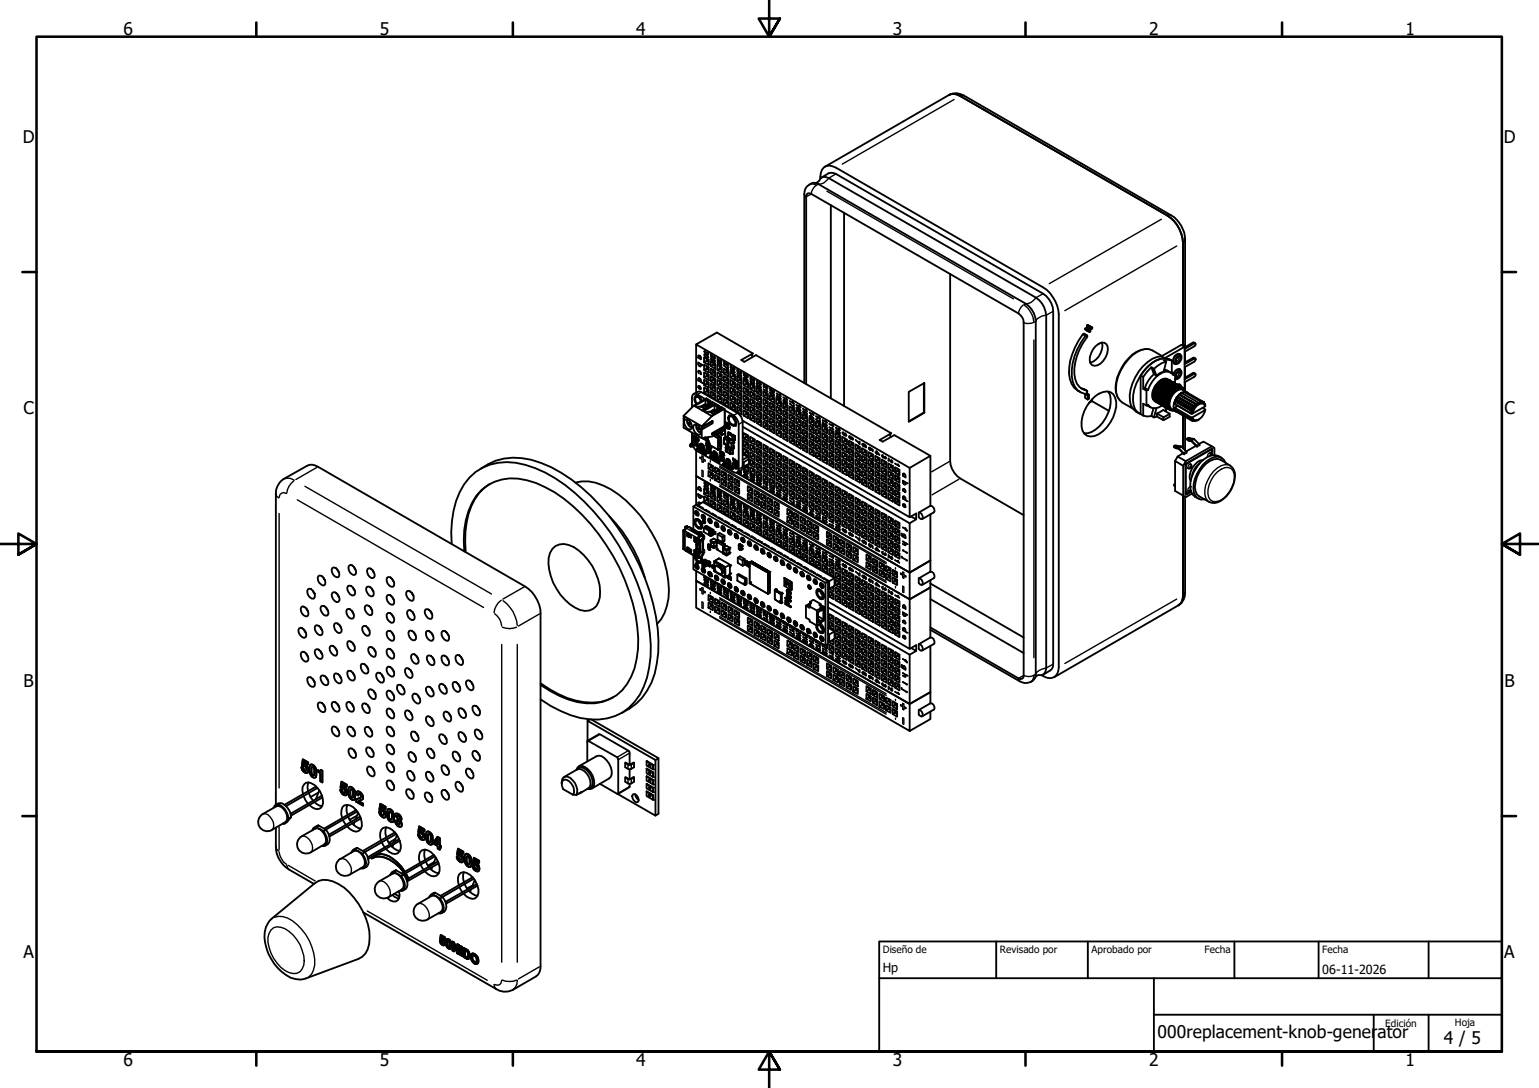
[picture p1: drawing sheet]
<svg xmlns="http://www.w3.org/2000/svg" width="420mm" height="297mm" viewBox="0 0 420 297" stroke-linecap="round" stroke-linejoin="round" font-family="sans-serif">
<defs><g id="words">
<g font-size="4.8">
<text x="33.7" y="9.6">6</text>
<text x="103.7" y="9.6">5</text>
<text x="173.7" y="9.6">4</text>
<text x="243.7" y="9.6">3</text>
<text x="313.7" y="9.6">2</text>
<text x="383.7" y="9.6">1</text>
<text x="6.2" y="38.9">D</text>
<text x="410.5" y="38.9">D</text>
<text x="6.4" y="113.1">C</text>
<text x="410.7" y="113.1">C</text>
<text x="6.4" y="187.4">B</text>
<text x="410.7" y="187.4">B</text>
<text x="6.4" y="261.7">A</text>
<text x="410.7" y="261.7">A</text>
<text x="316" y="283.4">000replacement-knob-gener</text>
<text x="376" y="283.4">ator</text>
<text x="394.2" y="285">4 / 5</text>
<text x="33.7" y="290.9">6</text>
<text x="103.7" y="290.9">5</text>
<text x="173.7" y="290.9">4</text>
<text x="243.7" y="290.9">3</text>
<text x="313.7" y="290.9">2</text>
<text x="383.7" y="290.9">1</text>
</g>
<g font-size="3.4">
<text x="241" y="265.4">Hp</text>
<text x="361" y="266">06-11-2026</text>
</g>
<g font-size="2.7">
<text x="241" y="260.2">Diseño de</text>
<text x="273" y="260.1">Revisado por</text>
<text x="298" y="260.1">Aprobado por</text>
<text x="328.9" y="260.1">Fecha</text>
<text x="361" y="260.1">Fecha</text>
<text x="378.2" y="280.3">Edición</text>
<text x="397.2" y="280">Hoja</text>
</g>
</g></defs>
<!-- layer: Visible (ISO) -->
<g fill="none" stroke="#000" stroke-width=".51">
<path d="M259.1 25.9a2.99 2.99 0 0 1 3 .3l56.6 32.7a9.3 9.3 0 0 1 4.3 7.3v27.9M259.1 25.9a4 4 0 0 1 4 .2l56.6 32.7a8 8 0 0 1 3.8 6.6v29.4M259.1 25.9l-33.9 19.6M222.6 50l.9-.5a1.75 1.75 0 0 1 2.8-.9l56.5 32.7a6.2 6.2 0 0 1 2.8 4.8v96.3a1.68 1.68 0 0 1-2.1 1.9l-.9 .6M224 48.8a2.83 2.83 0 0 1 2.4-3.6l1.8 .6 56.6 32.7a9.8 9.8 0 0 1 4.3 7.3v96.4a2.71 2.71 0 0 1-1.6 2.8 2.71 2.71 0 0 1-3.1-.7M224.3 48.4l2-1.1 1.2-.1 .7 .3 56.6 32.7a6.1 6.1 0 0 1 2.7 4.7v96.4v.7l-.4 .7-2.3 1.5M226.8 56v52.8M230.4 58.1v52.8M259.4 74.8v51a6 6 0 0 0 2.7 4.8l17.4 10M190.1 94v13.2M192.2 99.6l1.3 .7v1.4l-1.3-.7zM192.2 97.5l1.3 .7v1.4l-1.3-.7z"/>
<path d="M192.9 97.9v.6l.6-.3M192.9 99.9v.7l.6-.3M193.5 98.9l-.6-.4-.7 .4M194.1 98.5l1.2 .7v1.5l-1.2-.8zM194.7 98.9v.7l.6-.4M195.3 99.9l-.6-.3-.6 .3M195.8 99.6l1.2 .7v1.4l-1.2-.7zM196.5 99.9v.7l.5-.3M205.4 96.6v.9M296.2 89.7v.3l.7 .4 .5-.3v.6M296.5 91.5l.3 .1 .1 .3a14.8 14.8 0 0 0-3.3 11.7 4.2 4.2 0 0 0 3.3 3.2l-.4 .6a3.6 3.6 0 0 1-3.6-3.2 15.7 15.7 0 0 1 3.6-12.7zM296.7 91.6l-.9-.5a17.3 17.3 0 0 0-4 10.9 5.5 5.5 0 0 0 3.2 5"/>
<path d="M296.7 89.4l-.5 .3 .7 .4v.3M296.7 88.8v.6l.7 .4-.5 .3M297.4 89.3l.3-.2-.7-.4-.3 .1 .7 .5v.5M297.7 89.1l.5 .3-.5 .2zM298.2 89.4v.3l-.5 .3v.5l-.3 .2-.7-.5M299.1 94.5a1.96 1.96 0 0 1 3-.5 4.5 4.5 0 0 1-2.5 5.7l-.8 .2a1.71 1.71 0 0 1-1.2-2.5l.8-2.1zM300.8 93.5a4.9 4.9 0 0 1-3.2 5.5M317.1 97.3a9.7 9.7 0 0 0-7.2 5.7 10.4 10.4 0 0 0-1.2 7.7l.7 1 1.6 1.2M317.1 97.3l5.4-3.1 .9 .5-5.4 3.1zM317.2 97.2l-2.6-1.5a5 5 0 0 0-5.5 1.1 12.5 12.5 0 0 0-4.4 10.4l.4 1.1 .5 .9 .8 .7 2.8 1.6M318 97.8a9.3 9.3 0 0 0-6.9 5.2 9.6 9.6 0 0 0-1.2 8.7l.7 .9 .8 .5M318.4 98.7l-1.2 .4-2.2 1.6"/>
<path d="M319.9 98.4l-1.1-.2-1.1 .1 .7 .4-.7 2.8-1 .3-1 .7M319.9 98.4v3.2l-.2 .2M319.9 98.4a3.7 3.7 0 0 0-4-.1 11.1 11.1 0 0 0-4.5 4.2M320.7 97.2a1.07 1.07 0 0 1 1.6-.3 1.07 1.07 0 0 1 0 1.6 1.02 1.02 0 0 1-1.1 .9 1.02 1.02 0 0 1-1-1zM321.8 97.5a.89 .89 0 0 0-.7 1.1M322.7 94.2l.3-.1 .4 .2M323.1 94.5l.3-.2v.3M323.4 99.4l2.7-1.5 .2-.1 .2 .3-.4 .6-2.7 1.6M323.4 95.3l2.7-1.6h.2l.2 .3-.4 .5-2.7 1.6M323.4 94.7v11.7M323.5 96v2.9M326.3 97.8l-.6-.1-2.3 1.3"/>
<path d="M326.3 93.7l-.6-.2-2.3 1.4M186.6 113.5l2.8-2.8 5 2.9M186.6 113.5v.3h.2v.5l-.2-.1v2.6l5 2.8M186.6 113.5l5 2.9M186.8 114.1l-.2 .1M186.9 114.6a1.69 1.69 0 0 1 1.7 .8 1.69 1.69 0 0 1 0 1.8 1.77 1.77 0 0 1-1.8-2.1zM187.6 114.5l.1 1.2 .8-.5M188 115.6l.2 .3M188.7 115.6l-.7 .5 .9 .6M188.9 118.2l.1 2.8M189 118.8l.2 .7 .3 .2M189 118.8l.2 .7 .3 .2-.5-.2z"/>
<path d="M189.4 107.6l1.5-.7 .6 .1 9.9 5.8a3 3 0 0 1 1.4 2.4v12.3l-.4 .9-1.2 .6M189.4 116.1a1.54 1.54 0 0 1 2 1.7l-.3 .9a1.9 1.9 0 0 1-1.7-2.6zM189.5 119l.5 .3 .1 .4M189.7 119.4l.1 .2zM189.7 119.2v.2v-.2l.2 .4M189.7 119.5l-.1 .4 .1-.4 .4 .6-.2-.4M189.9 108.1h.1M189.9 119.7l.2 .4M189.9 119.7l.1-.4-.5-.3 .1 .9M190.1 115.9l.1 1.2 .7-.5M190.1 111.1l1.4-.1 1 .6M190.2 119.6h.3l.3 .3"/>
<path d="M190.3 119.6v.4l.3 .3M190.4 117l.3 .3M190.9 108.6l.6 1M191.2 117.1l-.8 .4 1 .7M191.5 109.5l-.3-.5-1-.7-.3 .3-.1 .4 .5 1.3M191.7 109.5a1.74 1.74 0 0 0-1.8-1.4 1.65 1.65 0 0 0 .2 2.2M191.7 116.6v.6M191.8 119.6h.1M191.9 119.6v.1M192 119.6l.1 .2M192.2 103.7l1.3 .7v1.4l-1.3-.7zM192.2 101.6l1.3 .7v1.5l-1.3-.8z"/>
<path d="M192.2 105.8l1.3 .7v1.4l-1.3-.7zM192.3 119.5l.1 .5M192.5 119.5l.2 .7v-.6M192.5 109l-2.1-1.3-1-.1-.5 .9v2.7M192.6 119.4l.1 .8M192.6 119.5l.1 .1M192.6 109.1v1.3M192.8 119.6l.5 .3-.5-.3v.9l.2 .1v-.3l.3 .1M192.9 106.2v.7l.6-.4M192.9 102v.7l.6-.4M192.9 104.1v.7l.6-.4M193 119.8v.2v-.2l.2 .1v.4"/>
<path d="M193.3 109.5v1.2M193.3 119.4v1.8M193.4 111.1l-.9-.4-.8 .5M193.5 107.2l-.6-.3-.7 .3M193.5 103l-.6-.3-.7 .3M193.5 105.1l-.6-.3-.7 .3M193.5 101l-.6-.4-.7 .4M193.5 109.5v1.4M193.7 110.9l-1.1-.5-1.3 .6M193.9 109.4l-.6 .1-.7-.4-3 1.8M193.9 112.4l-1.3 .2M193.9 112.4l1 .7"/>
<path d="M193.9 109.4l.1 1.1M193.9 109.7l.1 .1M193.9 109.4l-1.1-.6-3.4 1.9M194 110.7l-.1-.1v.3M194 110v.8M194.1 100.6l1.2 .7v1.4l-1.2-.7zM194.1 104.8l1.2 .7v1.4l-1.2-.7zM194.1 102.7l1.2 .7v1.4l-1.2-.7zM194.1 106.8l1.2 .8v1.4l-1.2-.7zM194.4 113.6l-2.8 2.8v.2l3-1.6-3 1.6M194.6 115v.6l-2.9 1.6-.1-.2v2.6l2.8-.4 3.4-2M194.7 101v.6l.6-.3"/>
<path d="M194.7 103v.7l.6-.3M194.7 105.1v.7l.6-.3M194.7 107.2v.7l.6-.3M195.1 110.5v1.3M195.3 108.2l-.6-.3-.6 .4M195.3 104.1l-.6-.4-.6 .4M195.3 106.1l-.6-.3-.6 .4M195.3 102l-.6-.4-.6 .4M195.3 118.6l.3 .1M195.7 118.5v.2M195.7 118.7l.1-.1 .4 .4M195.8 118.9h.3"/>
<path d="M195.8 111v1.1M195.8 101.6l1.2 .7v1.5l-1.2-.8zM195.8 105.8l1.2 .7v1.4l-1.2-.7zM195.8 107.9l1.2 .7v1.4l-1.2-.7zM195.8 103.7l1.2 .7v1.4l-1.2-.7zM195.8 118.6l.4 .4M195.8 112.6l-.9-.4-.7 .4M195.9 118.8l-.1 .1M196 119h.1M196 111v1.3M196.2 119l.5 .4 .1 1 .1-.4M196.2 118.2l.6 .3"/>
<path d="M196.2 112.4l-1.1-.6-1.3 .6M196.3 111.9h.2h-.2M196.3 110.8l-2-1.1-.3 .3 .7 .3-3 1.8M196.3 110.8l-.5 .2-.7-.5-3 1.8M196.3 111.1l.2 .1M196.3 110.8v1.1M196.5 112.1l-.2 .2M196.5 111.4v.8M196.5 102v.7l.5-.4M196.5 104.1v.7l.5-.4M196.5 106.2v.7l.5-.4M196.5 108.3v.6l.5-.3"/>
<path d="M196.7 119.9l.1 .2M196.7 119.7l.1-.4-.4-.2 .4 .2v.4M196.8 117.8v.8l.3 .2M197 105.1l-.5-.3-.7 .3M197 109.2l-.5-.3-.7 .4M197 107.2l-.5-.3-.7 .3M197 101l-.5-.4-.7 .4M197 103l-.5-.3-.7 .3M197.1 118.8h.1M197.6 102.7l1.3 .7v1.4l-1.3-.7zM197.6 100.6l1.3 .7v1.4l-1.3-.7zM197.6 106.8l1.3 .8v1.4l-1.3-.7z"/>
<path d="M197.6 108.9l1.3 .7v1.4l-1.3-.7zM197.6 104.8l1.3 .7v1.4l-1.3-.7zM197.6 116.7l-3.2 1.8M197.7 116.3v.4l-.1-.3M197.7 119.6v1.5M197.7 119.7l.8 .5 .4-.2M197.7 118.5l.2 .1M197.7 119.6h.1M197.7 118.4l-.5 .4M197.8 116.3l-3.4 2v.4l3.4-2M197.8 111.6l-1-.6-.3 .4 .7 .4-3 1.7M197.9 112a5.2 5.2 0 0 1 3.6 3.2l.2 12.9-.5 .9-.9-.1-9.9-5.7-1.2-1.4"/>
<path d="M197.9 112v5.3h-.2M197.9 112l-.1-.4-3.4 2M197.9 112v3.7M197.9 116v1.3M197.9 117.5v1.1l.1-1.1-.4-.2 .4 .2M198 115.5l.3-.1a1.29 1.29 0 0 1 .8 1.6l-.3 .1a1.19 1.19 0 0 1-.8-1.6zM198 119l.9 .6v.7v-.7l-.9-.6v.4M198 115.7l.2-.1a.93 .93 0 0 1 .7 1.3 .92 .92 0 0 1-.9-1.2zM198.1 115.4a1.11 1.11 0 0 1 .9 1.7M198.1 119.4l-.4 .2M198.1 119.4h.1M198.1 115.9l.3 .2-.3-.2 .5 .9"/>
<path d="M198.1 115.6a.87 .87 0 0 0 .8 1.3M198.3 101v.6l.6-.3M198.3 103v.7l.6-.3M198.3 105.1v.7l.6-.3M198.3 107.2v.7l.6-.3M198.3 109.3v.7l.6-.4M198.4 115.7v.4M198.6 115.8v.4zM198.6 116.2l.3 .2zM198.6 116.4v.4v-.4l.3 .2M198.7 118.4h.1M198.8 118.3l.1-.3 .6 .4"/>
<path d="M198.8 118l.7 .3M198.8 119.4l1.1 .7M198.9 106.1l-.6-.3-.7 .4M198.9 110.3l-.6-.3-.7 .3M198.9 108.2l-.6-.3-.7 .4M198.9 102l-.6-.4-.7 .4M198.9 104.1l-.6-.4-.7 .4M198.9 113.7l.3-.3a1.95 1.95 0 0 1 1.5 2.8 1.74 1.74 0 0 1-1.9-2zM198.9 116.4v.2zM199 118.2l-.3 .2M199 118.2h.1M199.1 113.8l.3-.1a1.61 1.61 0 0 1 1.3 2.1l-.4 .2a1.61 1.61 0 0 1-1.2-2.2z"/>
<path d="M199.1 113.4v.1M199.2 118.2l-.4 .3v1l-.1-1.1M199.3 119.8l1 .6v.7v-.7M199.3 119.8l1 .6M199.3 119.8v.3M199.4 103.7l1.3 .7v1.4l-1.3-.7zM199.4 101.6l1.3 .7v1.5l-1.3-.8zM199.4 109.9l1.3 .8v1.4l-1.3-.7zM199.4 105.8l1.3 .7v1.4l-1.3-.7zM199.4 107.9l1.3 .7v1.4l-1.3-.7zM199.4 118.3l.7 .4M200.1 102v.7l.6-.4"/>
<path d="M200.1 104.1v.7l.6-.4M200.1 106.2v.7l.6-.4M200.1 108.3v.6l.6-.3M200.1 110.3v.7l.6-.3M200.2 114l.6 1M200.3 118.9l-.4 .3v.9M200.5 120h.1M200.7 109.2l-.6-.3-.7 .4M200.7 107.2l-.6-.3-.7 .3M200.7 111.3l-.6-.3-.7 .4M200.7 103l-.6-.3-.7 .3M200.7 105.1l-.6-.3-.7 .3"/>
<path d="M201.2 104.8l1.2 .7v1.4l-1.2-.7zM201.2 102.7l1.2 .7v1.4l-1.2-.7zM201.2 111l1.2 .7v1.4l-1.2-.7zM201.2 106.8l1.2 .8v1.4l-1.2-.7zM201.2 108.9l1.2 .7v1.4l-1.2-.7zM201.9 103v.7l.5-.3M201.9 105.1v.7l.5-.3M201.9 107.2v.7l.5-.3M201.9 109.3v.7l.5-.4M201.9 111.4v.6l.5-.3M202.4 110.3l-.5-.3-.7 .3M202.4 108.2l-.5-.3-.7 .4"/>
<path d="M202.4 112.3l-.5-.3-.7 .4M202.4 104.1l-.5-.4-.7 .4M202.4 106.1l-.5-.3-.7 .4M202.8 116.5l45.5 26.4v13.4l-47.1-27.2 47.1 27.2v7.3M202.8 114.9l45.5 26.3v-13.5M203 105.8l1.3 .7v1.4l-1.3-.7zM203 107.9l1.3 .7v1.4l-1.3-.7zM203 103.7l1.3 .7v1.4l-1.3-.7zM203 112l1.3 .7v1.5l-1.3-.7zM203 109.9l1.3 .8v1.4l-1.3-.7zM203.7 104.1v.7l.6-.4M203.7 106.2v.7l.6-.4"/>
<path d="M203.7 108.3v.6l.6-.3M203.7 110.3v.7l.6-.3M203.7 112.4v.7l.6-.4M203.7 118.6v.7l.6-.4M204.3 119.6l-.6-.3-.7 .4 1.3 .7v-1.5l-1.3-.7v1.5M204.3 111.3l-.6-.3-.7 .4M204.3 113.4l-.6-.3-.7 .4M204.3 105.1l-.6-.3-.7 .3M204.3 109.2l-.6-.3-.7 .4M204.3 107.2l-.6-.3-.7 .3M204.8 106.8l1.3 .8v1.4l-1.3-.7zM204.8 108.9l1.3 .7v1.4l-1.3-.7z"/>
<path d="M204.8 104.8l1.3 .7v1.4l-1.3-.7zM204.8 113l1.3 .8v1.4l-1.3-.7zM204.8 111l1.3 .7v1.4l-1.3-.7zM205.5 107.2v.7l.6-.3M205.5 105.1v.7l.6-.3M205.5 109.3v.7l.6-.4M205.5 111.4v.6l.6-.3M205.5 113.5v.6l.6-.3M205.5 119.7v.6l.6-.3M206.1 112.3l-.6-.3-.7 .4M206.1 114.4l-.6-.3-.7 .4M206.1 106.1l-.6-.3-.7 .4"/>
<path d="M206.1 110.3l-.6-.3-.7 .3M206.1 108.2l-.6-.3-.7 .4M206.6 109.9l1.2 .8v1.4l-1.2-.7zM206.6 105.8l1.2 .7v1.4l-1.2-.7zM206.6 107.9l1.2 .7v1.4l-1.2-.7zM206.6 114.1l1.2 .7v1.5l-1.2-.8zM206.6 112l1.2 .7v1.5l-1.2-.7zM207.3 106.2v.7l.5-.4M207.3 108.3v.6l.5-.3M207.3 110.3v.7l.5-.3M207.3 112.4v.7l.5-.4M207.3 114.5v.6l.5-.3"/>
<path d="M207.8 113.4l-.5-.3-.7 .4M207.8 115.4l-.5-.3-.7 .4M207.8 109.2l-.5-.3-.7 .4M207.8 107.2l-.5-.3-.7 .3M207.8 111.3l-.5-.3-.7 .4M208.4 111l1.2 .7v1.4l-1.2-.7zM208.4 106.8l1.2 .8v1.4l-1.2-.7zM208.4 108.9l1.2 .7v1.4l-1.2-.7zM208.4 115.1l1.2 .7v1.5l-1.2-.7zM208.4 113l1.2 .8v1.4l-1.2-.7zM209 107.2v.7l.6-.3M209 109.3v.7l.6-.4"/>
<path d="M209 111.4v.6l.6-.3M209 113.5v.6l.6-.3M209 115.5v.7l.6-.4M209.6 114.4l-.6-.3-.6 .4M209.6 116.5l-.6-.3-.6 .4M209.6 110.3l-.6-.3-.6 .3M209.6 108.2l-.6-.3-.6 .4M209.6 112.3l-.6-.3-.6 .4M210.2 112l1.3 .7v1.5l-1.3-.7zM210.2 109.9l1.3 .8v1.4l-1.3-.7zM210.2 116.1l1.3 .8v1.4l-1.3-.7zM210.2 114.1l1.3 .7v1.5l-1.3-.8z"/>
<path d="M210.2 107.9l1.3 .7v1.4l-1.3-.7zM210.9 108.3v.6l.6-.3M210.9 110.3v.7l.6-.3M210.9 112.4v.7l.6-.4M210.9 114.5v.6l.6-.3M210.9 116.6v.6l.6-.3M211.5 109.2l-.6-.3-.7 .4M211.5 115.4l-.6-.3-.7 .4M211.5 117.5l-.6-.3-.7 .4M211.5 111.3l-.6-.3-.7 .4M211.5 113.4l-.6-.3-.7 .4M212 113l1.2 .8v1.4l-1.2-.7z"/>
<path d="M212 111l1.2 .7v1.4l-1.2-.7zM212 117.2l1.2 .7v1.5l-1.2-.8zM212 115.1l1.2 .7v1.5l-1.2-.7zM212 108.9l1.2 .7v1.4l-1.2-.7zM212.7 109.3v.7l.5-.4M212.7 111.4v.6l.5-.3M212.7 113.5v.6l.5-.3M212.7 115.5v.7l.5-.4M212.7 117.6v.6l.5-.3M213.2 110.3l-.5-.3-.7 .3M213.2 116.5l-.5-.3-.7 .4M213.2 118.5l-.5-.3-.7 .4"/>
<path d="M213.2 112.3l-.5-.3-.7 .4M213.2 114.4l-.5-.3-.7 .4M213.8 114.1l1.2 .7v1.5l-1.2-.8zM213.8 112l1.2 .7v1.5l-1.2-.7zM213.8 118.2l1.2 .7v1.5l-1.2-.7zM213.8 116.1l1.2 .8v1.4l-1.2-.7zM213.8 109.9l1.2 .8v1.4l-1.2-.7zM214.4 110.3v.7l.6-.3M214.4 112.4v.7l.6-.4M214.4 114.5v.6l.6-.3M214.4 116.6v.6l.6-.3M214.4 118.6v.7l.6-.4"/>
<path d="M215 111.3l-.6-.3-.6 .4M215 117.5l-.6-.3-.6 .4M215 119.6l-.6-.3-.6 .4M215 113.4l-.6-.3-.6 .4M215 115.4l-.6-.3-.6 .4M215.6 115.1l1.3 .7v1.5l-1.3-.7zM215.6 113l1.3 .8v1.4l-1.3-.7zM215.6 119.2l1.3 .8v1.4l-1.3-.7zM215.6 117.2l1.3 .7v1.5l-1.3-.8zM215.6 111l1.3 .7v1.4l-1.3-.7zM216.3 111.4v.6l.6-.3M216.3 113.5v.6l.6-.3"/>
<path d="M216.3 115.5v.7l.6-.4M216.3 117.6v.6l.6-.3M216.3 119.7v.6l.6-.3M216.9 112.3l-.6-.3-.7 .4M216.9 118.5l-.6-.3-.7 .4M216.9 114.4l-.6-.3-.7 .4M216.9 116.5l-.6-.3-.7 .4M217.4 116.1l1.2 .8v1.4l-1.2-.7zM217.4 114.1l1.2 .7v1.5l-1.2-.8zM217.4 118.2l1.2 .7v1.5l-1.2-.7zM217.4 112l1.2 .7v1.5l-1.2-.7zM218.1 112.4v.7l.5-.4"/>
<path d="M218.1 114.5v.6l.5-.3M218.1 116.6v.6l.5-.3M218.1 118.6v.7l.5-.4M218.6 113.4l-.5-.3-.7 .4M218.6 119.6l-.5-.3-.7 .4M218.6 115.4l-.5-.3-.7 .4M218.6 117.5l-.5-.3-.7 .4M219.2 117.2l1.2 .7v1.5l-1.2-.8zM219.2 115.1l1.2 .7v1.5l-1.2-.7zM219.2 119.2l1.2 .8v1.4l-1.2-.7zM219.2 113l1.2 .8v1.4l-1.2-.7zM219.6 104.6v-51.6a2.84 2.84 0 0 1 3.1-3l57.3 32.9a6.1 6.1 0 0 1 2.8 4.8v96.4a2.74 2.74 0 0 1-4.4 1.9l-24.4-14.1"/>
<path d="M219.8 113.5v.6l.6-.3M219.8 115.5v.7l.6-.4M219.8 117.6v.6l.6-.3M219.8 119.7v.6l.6-.3M220.1 104.9v-51.1l.4-1 1 .1 56.6 32.7a3 3 0 0 1 1.4 2.5l-.1 96.9-.8 .4-.5-.2-24.1-13.9M220.4 114.4l-.6-.3-.6 .4M220.4 116.5l-.6-.3-.6 .4M220.4 118.5l-.6-.3-.6 .4M221 118.2l1.2 .7v1.5l-1.2-.7zM221 116.1l1.2 .8v1.4l-1.2-.7zM221 114.1l1.2 .7v1.5l-1.2-.8zM221.6 114.5v.6l.6-.3"/>
<path d="M221.6 116.6v.6l.6-.3M221.6 118.6v.7l.6-.4M222.2 115.4l-.6-.3-.6 .4M222.2 117.5l-.6-.3-.6 .4M222.2 119.6l-.6-.3-.6 .4M222.8 119.2l1.2 .8v1.4l-1.2-.7zM222.8 117.2l1.2 .7v1.5l-1.2-.8zM222.8 115.1l1.2 .7v1.5l-1.2-.7zM223.5 115.5v.7l.5-.4M223.5 117.6v.6l.5-.3M223.5 119.7v.6l.5-.3M224 116.5l-.5-.3-.7 .4"/>
<path d="M224 118.5l-.5-.3-.7 .4M224.5 118.2l1.3 .7v1.5l-1.3-.7zM224.5 116.1l1.3 .8v1.4l-1.3-.7zM225.2 116.6v.6l.6-.3M225.2 118.6v.7l.6-.4M225.8 117.5l-.6-.3-.7 .4M225.8 119.6l-.6-.3-.7 .4M226.4 119.2l1.2 .8v1.4l-1.2-.7zM226.4 117.2l1.2 .7v1.5l-1.2-.8zM227 117.6v.6l.6-.3M227 119.7v.6l.6-.3M227.6 118.5l-.6-.3-.6 .4"/>
<path d="M228.2 118.2l1.2 .7v1.5l-1.2-.7zM228.9 118.6v.7l.5-.4M229.4 119.6l-.5-.3-.7 .4M229.9 119.2l1.3 .8v1.4l-1.3-.7zM230.6 119.7v.6l.6-.3M243.1 118.3v1.1M248.1 107l4.2-2.4v8.1l-4.2 2.5zM252.2 104.6v8l-4.1 2.4M252.2 112.6l.1 .1M295.1 106l1.6 .7M296.7 107.4l.6 .3-.4 .2M297.3 110l.8-.5 4.7 2.7"/>
<path d="M297.3 107.7v1.1l-.4 .3-.7-.5v-1l.7 .3v1.2M298.1 109v.5M298.8 108.3a4.6 4.6 0 0 1 4.3-1.3 4.2 4.2 0 0 1 1.3 5.4 9.7 9.7 0 0 1-5.6 6.6 2.62 2.62 0 0 1-3.5-2.6 10.2 10.2 0 0 1 3.5-8.1zM302.5 106.9a5.8 5.8 0 0 1 0 5.9 8.8 8.8 0 0 1-5.6 5.5h-.9M312.1 113.5l1 .2 1.2-.1M312.1 106.2l.4-.3 .9 .5-.4 .3zM312.1 102.9l-.7-.4v10.6l.7 .4M312.1 102.9v3.3M313 106.7v4M313.2 110.7l.9 .5M314.3 100.3l.7 .4 .7 1.8-.7-.3zM314.3 100.3l-2.2 2.6"/>
<path d="M315 102.2a8.3 8.3 0 0 0-2.5 3.7M315.5 107.4v.2M315.6 105.1l-.6 1.2-.3 1.3M315.6 105.1l-.4 .6a3.1 3.1 0 0 0 0 3.7M315.7 111.4l-.7 2.6-.7-.4 .6-2.1M315.8 108.8h.1M315.8 112.9l1.8-1 1.7 1.1v.8l-1.7 .9M315.8 112.9v.8l1.8 1v-.8M315.8 112.9l1.8 1M315.8 113.7l-.8 .3M316.2 109v.1M316.4 104.2l-.8 .9"/>
<path d="M316.6 108.1h.1M316.9 104.4h-.1M317.2 104.1a5.2 5.2 0 0 0-2.2 3.6M317.2 109.7h.1M317.2 104.6l-.1 .1M317.3 110.7a2.63 2.63 0 0 1-3.9-.2l-.4 .2-.9-.5v3.3M317.3 108.5v.1M317.5 104.3a4.9 4.9 0 0 0-2.1 3.7M317.7 108.6l-.1 .3M317.8 101l1.9 .7M317.9 104.5a4.9 4.9 0 0 0-2.1 3.7M317.9 110v.1"/>
<path d="M318 109h.1M318 111.1l.4 .9-.3 .3M318.2 104.7a5.4 5.4 0 0 0-2.1 3.7M318.3 110.2v.1M318.3 105.2l-.1 .1M318.3 104.3h.1M318.4 109.1l-.1 .1M318.5 105a5.1 5.1 0 0 0-2 3.6M318.5 107.6v.1M318.6 108.3h.1M318.6 103.5a3.1 3.1 0 0 0-3.3 2.1 3.4 3.4 0 0 0 0 4M318.7 109.3v.1"/>
<path d="M318.7 107.2l-.1 .1M318.8 106.3v.1M318.9 103.6a2.43 2.43 0 0 0-3.1 1.4 3.8 3.8 0 0 0-.5 4.5l.4 .2M318.9 105.1a5.4 5.4 0 0 0-2.1 3.7M319 105.6h.1M319.1 103.7a2.95 2.95 0 0 0-3.4 2.1 3.1 3.1 0 0 0 .1 4M319.1 106.6v.1M319.1 109.5v.1M319.3 103.9a2.27 2.27 0 0 0-3.1 1.3 3.6 3.6 0 0 0-.5 4.5l.3 .2M319.3 105.3a4.9 4.9 0 0 0-2.1 3.7M319.3 113l-1.7 .9M319.4 106.9v.1"/>
<path d="M319.4 108.6h-.1M319.4 105.8l-.1 .1M319.5 103.9a2.46 2.46 0 0 0-3.1 1.5 3.8 3.8 0 0 0-.6 4.4l.4 .2M319.5 106.7h.1M319.5 104.8l-.1 .1M319.6 104.1a2.02 2.02 0 0 0-2.7 .8 4.6 4.6 0 0 0-1.2 4.7l.7 .6M319.6 105.5a4.9 4.9 0 0 0-2.1 3.7M319.6 112l1 .1M319.7 104.1a3.1 3.1 0 0 0-3.3 2.1 3.1 3.1 0 0 0 0 4M319.7 106h.1M319.8 107h.1M319.8 105v.1"/>
<path d="M319.9 101.6l.9 .6-.4 .2a2.54 2.54 0 0 0-4-.1 8.3 8.3 0 0 0-3 4.1M320 104.3a2.02 2.02 0 0 0-2.7 .8 4.4 4.4 0 0 0-1.3 4.7l.7 .5M320 105.7a4.9 4.9 0 0 0-2.1 3.7M320.1 104.3a2.57 2.57 0 0 0-3 1.5 3.7 3.7 0 0 0-.6 4.4l.4 .3M320.1 105.3h.1M320.1 106.2h-.1M320.3 106a4.9 4.9 0 0 0-2.1 3.7M320.4 104.4a2.48 2.48 0 0 0-3.2 1.4 3.8 3.8 0 0 0-.5 4.5l.4 .2M320.4 102a1.45 1.45 0 0 1 1.8-1.1 1.7 1.7 0 0 1-1.4 2.7M320.4 106.4l-.1 .1M320.5 110.2l4.7 2.8 3.9-2.1-.1-.6M320.5 110.2v1.5"/>
<path d="M320.5 111.7l.7 .7M320.5 105.5h.1M320.5 111.7l4.4 2.5M320.5 104.6a2.46 2.46 0 0 0-3 1.4 3.9 3.9 0 0 0-.6 4.3l.3 .4M320.7 104.7a2.29 2.29 0 0 0-3.1 1.3l-.4 .6a4.3 4.3 0 0 0-.5 3.6l.7 .5M320.7 106.2a4.9 4.9 0 0 0-2.1 3.6M320.7 111.3l-.2 .4M320.8 109.3l.4-.3 4.8 2.7-.8 .1zM320.8 105.6h.1M320.8 102.2v2.5M320.9 104.8a2.95 2.95 0 0 0-3.4 2 3.1 3.1 0 0 0 .1 4.1M320.9 111.9l-.1 .3 4.4 2.5h.8l-.4 .3-.4-.3 .5-.4a1.16 1.16 0 0 0 1.8 0 4.2 4.2 0 0 0 1.6-2.4"/>
<path d="M320.9 109.7l4.8 2.7-.8 .3-4.4-2.5zM320.9 109.7l-.1-.4-.3 .9M321.1 104.9a2.13 2.13 0 0 0-2.8 .7 4.6 4.6 0 0 0-1.2 4.7l.7 .7M321.1 106.3a4.9 4.9 0 0 0-2.1 3.7M321.2 105a2.91 2.91 0 0 0-3.4 2 3.3 3.3 0 0 0 .1 4M321.2 108.4l.5-.1 4.8 2.7h-.9zM321.2 109v-.6l-.4 .9M321.3 105a.85 .85 0 0 1 1.3 .8M321.4 105.1a2.02 2.02 0 0 0-2.7 .8 4.6 4.6 0 0 0-1.2 4.7l.6 .6M321.4 105.1h.1M321.5 106.1h1.1M321.5 110.8l-.8 .5 4.5 2.7 3.9-2.1-.8-.5"/>
<path d="M321.6 105.2v-.1a2.95 2.95 0 0 0-3.4 2.1l-.3 .6a2.66 2.66 0 0 0 .4 3.5M321.7 108.3l.2-.6-.7 .7M321.8 105.3a2.08 2.08 0 0 0-2.8 .8 4.6 4.6 0 0 0-1.2 4.7l.7 .6M321.8 101.6a.8 .8 0 0 0-.7 1.1M321.9 107.7l5.1 2.8-.7-.2zM321.9 107.7l.6-.5-.2 .6M321.9 105.4a2.46 2.46 0 0 0-3 1.5 3.7 3.7 0 0 0-.6 4.3l.3 .2M322.1 105.5a2.07 2.07 0 0 0-2.7 .8 4.6 4.6 0 0 0-1.2 4.7l.6 .6M322.3 105.6a2.55 2.55 0 0 0-3.1 1.4 4.1 4.1 0 0 0-.6 4.4l.4 .3M322.5 105.7a2.35 2.35 0 0 0-3.2 1.3 3.6 3.6 0 0 0-.5 4.6l.4 .1M322.6 105.8a2.1 2.1 0 0 0-2.6 .9 4.2 4.2 0 0 0-1 4.9l.4 .3M322.6 105.8h.1"/>
<path d="M322.6 106.2h.2M322.8 106.2l.6 .5M322.8 106.2a3.3 3.3 0 0 0-3.3 2.4l-.5 1.6M322.8 106.2l.2 .1M322.8 105.9a2.08 2.08 0 0 0-2.7 .8 4.2 4.2 0 0 0-.9 5l.3 .2M323 106a2.96 2.96 0 0 0-3.3 1.9 3.1 3.1 0 0 0-.1 4.1 3.3 3.3 0 0 1 .1-4 3.2 3.2 0 0 1 3.3-2l.6 .8M323 113.5v8.9M323.4 103.6l2.7-1.6 .4 .2-.4 .7-2.7 1.5M323.5 100.2v2.9M323.5 104.3v2.4M323.5 113.8v9.2M323.6 107.2l.2-.2 4.4 2.5-.1 .7-.5-.7"/>
<path d="M324 107.1l-1-.7a2.5 2.5 0 0 0-2.8 1.3 3.8 3.8 0 0 0-.7 3.5l1.5 1.2M324.1 119.7l.3 .6 .8 .1 1.4 1.5M324.3 107.2l-.5-.2-1.3 .2 5 3 .1-.7-4.4-2.5-.3 .4M324.9 112.7l.3 .3M325.2 111.8l.5 .6M325.2 114l-.3 .2 .8 .1-.2-.3M325.6 111l.4 .7M326.1 114.9l.4-.1-.9 .2M326.3 110.3l.2 .7M326.3 102l-.6-.2-2.3 1.4M326.9 109.8l.1 .7M327.3 114.5l-1 .5"/>
<path d="M328.2 109.5l.5 .3-.2 .4zM328.7 109.8l.2 .8 .1-.3-.2-.1M329.1 110.9a1.13 1.13 0 0 0-.9-.8 1.13 1.13 0 0 0-1.2 .4 4.8 4.8 0 0 0-1.5 2.5M131.2 128a16.4 16.4 0 0 1 16.6-1.6 47.4 47.4 0 0 1 20.9 17.7 59.2 59.2 0 0 1 11.1 30.9 26.2 26.2 0 0 1-3.1 13.6 15.3 15.3 0 0 1-7 6.1M133.8 132.1a14.5 14.5 0 0 0-6.4 10.6l-.3 2.5v5.5M157.1 131.7a13.6 13.6 0 0 1 11.7 3.3 36.1 36.1 0 0 1 13.8 26 13.6 13.6 0 0 1-3.2 9.4M188.3 121.5l.3 .5M188.6 121.7v.3l.5-.1M189.2 120.8v-.5l.3-.2a1.16 1.16 0 0 1 .9 1.6l-.3 .1-.4-.3M189.3 138.3v6.2M189.5 120.6l.1-.2a.7 .7 0 0 1 .6 1h-.3M189.8 139.6l.3-.1a.92 .92 0 0 1 .5 1.3 .9 .9 0 0 1-.8-1.2z"/>
<path d="M189.9 139.6a.76 .76 0 0 1 .7 .4 .76 .76 0 0 1 0 .8M189.9 120.4l-1.3 .7 .5 .3-.5 .3-.3-.2 .3-.4M190.1 137.9v-7.9l58.2 33.6 5.7-3.2v13.6M190.1 123v7l58.2 33.6M190.1 139.7l-.2 .1M190.2 120.8l-1.1 .6v.5l1.2-.7M190.2 122.5v.4l.2 .1M190.4 122.7v.3l.5-.1M190.5 120.3l-.2-.6 .5 .2-.5-.3-.1 .4 .4 .4 .1-.2-.1 .2M190.5 137.9v.3M190.6 120.2l-.2 .1M190.7 123h.3"/>
<path d="M191 122.9l-.1 .1M191.1 121.8l.2-.7a1.16 1.16 0 0 1 .9 1.6l-.7-.1M191.1 122.8l.3 .6 .2-.1M191.2 122.7l.1 .5h.3M191.2 121.1h.1M191.3 122.7l-.1 .3 .3 .4M191.3 121.7l.1-.3 .6 .4v.7h-.3M191.3 122.7l.3 .3M191.6 123.2v.2M191.6 123.2l.1 .1M191.6 121.5l-1.2 .7 .5 .2-.5 .3-.2-.2 .2-.3M191.8 138.9l.2-.2-1.5-.8 1.4-.8 35.9 20.7v2.1l-1.4 .9-.3-.3"/>
<path d="M191.8 122.9l.2 .7-.2-.7M191.9 122.9h-.1v.7l.2 .1M192 123.6v.3l.2 .1M192 121.8l-1.1 .6v.6l1.2-.8M192.2 135.5l1.3 .7v1.5l-1.3-.8zM192.2 133.4l1.3 .8v1.4l-1.3-.7zM192.2 123.7v.3h.5M192.2 122.7v.1M192.5 139.3l.2-.1 1 .6-.2 .1M192.6 124l.2 .2M192.7 139.2v.2M192.8 121l.4 .1 .2 .6"/>
<path d="M192.8 122.9l.2-.7a1.08 1.08 0 0 1 1 1.5l-.3 .2-.4-.3M192.9 121.7h.1zM192.9 121.1v.6v-.6l.3 .2-.1 .5M192.9 133.8v.7l.6-.3M192.9 135.9v.6l.6-.3M193 120v.2zM193 120.2l.1 .1zM193 120.3v.3M193 121.7l.2 .1zM193 122.7l.5-.2 .3 .3 .1 .4-.1 .3h-.3M193.3 121.7l-.1 .1-.4-.1v-.7a.61 .61 0 0 1 .4 .8M193.3 121.2l2.7 1.6"/>
<path d="M193.4 128.6l1.2 .7v1.4l-1.2-.7zM193.4 126.5l1.2 .7v1.4l-1.2-.7zM193.4 122.5l-1.2 .7 .5 .3-.5 .2-.2-.1 .2-.4M193.5 134.8l-.6-.3-.7 .4M193.5 136.8l-.6-.3-.7 .4M193.5 121.3v.8M193.5 120.8l.3 .4-.2 .1zM193.5 120.8l.2 .5M193.7 121.5v.7h.1v-.5l.4 .8v-.7v.7M193.7 124.6l.3 .5M193.8 122.8l-1.1 .7v.5l1.2-.7M193.8 121.7v.5"/>
<path d="M194 124.8v.3l.4-.1 .5 .3-.2-.4 .2 .4M194.1 136.5l1.2 .8v1.4l-1.2-.7zM194.1 134.5l1.2 .7v1.4l-1.2-.7zM194.1 126.9v.7l-.7 .3M194.1 129v.6l-.7 .4M194.1 121.7v.6l-.3-.8 .3 .7M194.6 129.3l-.5 .3 .5 .4M194.6 125l.2 .2-.3-.1 .3 .1M194.6 123.9v-.5l.3-.2a1.24 1.24 0 0 1 .9 1.6l-.3 .1-.4-.3M194.6 127.2l-.5 .4 .5 .3M194.7 134.9v.6l.6-.3M194.7 136.9v.7l.6-.3"/>
<path d="M194.8 124.8l.1 .1M194.9 123.7l.1-.2a.7 .7 0 0 1 .6 1h-.3M195.1 125.3v.2v-.2l.5 .5-.3-.9 .3 .8M195.2 129.6l1.3 .8v1.3l-1.3-.7zM195.2 127.6l1.3 .7v1.4l-1.3-.7zM195.2 125.1l-.1 .2zM195.2 124.8l-.1 .7M195.3 135.8l-.6-.3-.6 .4M195.3 137.9l-.6-.3-.6 .4M195.3 125l.1 .4-.3-.1h.2M195.3 123.5l-1.3 .8 .4 .2-.4 .3-.3-.2 .3-.3M195.6 123.9l-1.2 .6v.5l1.3-.7"/>
<path d="M195.6 125.7l.2 .4M195.6 125.1v.4M195.8 125.8v.3h.5M195.8 137.6l1.2 .7v1.4l-1.2-.7zM195.8 135.5l1.2 .7v1.5l-1.2-.8zM195.9 127.9v.7l-.7 .4M195.9 130v.7l-.7 .3M196 122.8h.1M196.2 126.1l.1 .2M196.4 126v.3l-.1-.3M196.4 124.9l.3-.7a1.16 1.16 0 0 1 .9 1.6l-.7-.1M196.5 130.4l-.6 .3 .6 .3"/>
<path d="M196.5 123.6l.3 .4 .2-.1M196.5 128.3l-.6 .3 .6 .3M196.5 135.9v.6l.5-.3M196.5 138v.6l.5-.3M196.6 123.2l.4 .4M196.6 123.4l.4 .5M196.6 120.6h.1M196.7 122.5l.1 .1-.1-.5 .1 .5M196.7 123.4l-.1-.1 .4 .3-.5-.4 .4 .7-.4-.3 .4 .3M196.7 123.3l.3 .7M196.7 120.4l.2 .2M196.7 121.5l.2 .1"/>
<path d="M196.7 124.8l.1-.3a.8 .8 0 0 1 .6 1.1h-.3M196.7 120.3l.1 .1M196.7 120.8l.1 .2M196.7 121.9l.1 .1M196.7 121.4l.1 .1M196.7 121l.1 .1M196.7 121l.2 .1-.1 .4 .1-.4M196.7 121.5l.2 .1v.4l-.1-.3M196.7 120.3l.2 .7-.1-.4M196.7 121.6l-.1 .3 .1-.1M196.7 121.1l-.1 .3 .1-.1M196.7 120.5l-.1 .3h.1"/>
<path d="M196.7 120l-.1 .3h.1M196.7 120.8v.2M196.7 121.4v.1M196.7 121.9v.6l-.6 .3M197 128.6l1.2 .7v1.4l-1.2-.7zM197 130.7l1.2 .7v1.4l-1.2-.7zM197 136.8l-.5-.3-.7 .4M197 138.9l-.5-.3-.7 .4M197 124.6l-1.2 .7 .5 .2-.5 .3-.2-.1 .2-.4M197.1 123.4a.66 .66 0 0 1 .4 1M197.1 123.4a.54 .54 0 0 1 .5 .4 .54 .54 0 0 1-.2 .6l-.3-.2zM197.2 124.1l.2 .1z"/>
<path d="M197.2 123.6v.5v-.5l.3 .3v.4M197.4 124.9l-1.1 .6v.6l1.2-.8M197.4 126.7v.3l.2 .1M197.5 125.8v.1M197.6 138.6l1.3 .7v1.5l-1.3-.8zM197.6 136.5l1.3 .8v1.4l-1.3-.7zM197.6 126.9v.2h.5l.5 .3M197.7 129v.6l-.7 .4M197.7 131v.7l-.7 .4M197.7 121l.8 .5 .3-.2M197.7 121.2l.8 .5M198.1 127l.1 .2-.1-.2"/>
<path d="M198.1 122.2l1.4 .7 .3-.2-.5 .2M198.1 122.2l.2 .1v1M198.1 122.2l.4-.3-.4 .3v1l.2 .1M198.1 122.2l.3 .3M198.2 127.2l.2 .2zM198.2 126l.2-.7a1.08 1.08 0 0 1 1 1.6l-.3 .1-.4-.3M198.2 129.3l-.5 .3 .5 .4M198.2 131.4l-.5 .3 .5 .3M198.3 127l.2 .3M198.3 122v-.3l.5 .3M198.3 121.8l.6 .4M198.3 122.5l.1 .7z"/>
<path d="M198.3 123.1v.2M198.3 136.9v.7l.6-.3M198.3 139v.6l.6-.3M198.3 123.3h.1M198.4 127.4h.1M198.4 122.4h.1M198.4 122.4v.9M198.4 125.3h.1M198.4 126.9l.2 .1M198.4 125.8l.2-.2h.3l.3 .3 .1 .5-.1 .2h-.3M198.4 122.4l.8 .4zM198.4 121.9l-.3 .3"/>
<path d="M198.5 126.9l.1 .1zM198.5 121.6h.1M198.6 127.2v.2zM198.7 126.9l.1 .8M198.8 126.9l.3 .8zM198.8 127.1v.6v-.7l.3 .9M198.8 121.5v.1M198.8 131.7l1.2 .7v1.4l-1.2-.7zM198.8 129.6l1.2 .8v1.3l-1.2-.7zM198.8 121.8l.8 .6 .7-.3M198.8 120.6l.8 .5 .7-.3M198.8 125.6l-1.2 .7 .5 .3-.5 .3-.2-.2 .2-.4"/>
<path d="M198.8 121.5l-.2 .2M198.8 122h.1M198.8 120.4v.1M198.9 137.9l-.6-.3-.7 .4M198.9 139.9l-.6-.3-.7 .4M198.9 122.1v.1M198.9 122.2l.6 .3M198.9 120.3v.1M199.1 127.1v.6M199.1 127.7l.3 .5M199.2 127.2v.5zM199.2 122.9l-.1 .9-.7-.5"/>
<path d="M199.2 123l.1 .7v-.7M199.2 125.9l-1.1 .7v.5l1.2-.7M199.2 123.6l.1 .2M199.3 122.9h.1M199.3 127.2v.2M199.3 126.9h.1M199.4 139.6l1.3 .8v1.4l-1.3-.7zM199.4 137.6l1.3 .7v1.4l-1.3-.7zM199.4 120.1l-.6 .3v1.6l.9 .5M199.4 127.9v.3l.4-.1M199.4 120.1h.1M199.5 130v.7l-.7 .3"/>
<path d="M199.5 132.1v.6l-.7 .4M199.5 122.5l.6 .3v1.1l-.3-.1M199.6 128.1h.2M199.7 122.5l.4 .3v1.1M199.9 122.7l-.6 .2v1l.2 .1 .4-.3M199.9 120.1l.1 .1M200 127v-.5l.3-.2a1.11 1.11 0 0 1 .9 1.6l-.3 .1-.4-.3M200 130.4l-.5 .3 .5 .3M200 132.4l-.5 .3 .5 .4M200 122.4l.3 .1M200 120.2h.1M200.1 125.1l.3 1"/>
<path d="M200.1 138v.6l.6-.3M200.2 125.2l.1 .6zM200.2 122.2h.1M200.2 121.8l.1 .7v-.7M200.2 121.8h.1M200.2 122.2l-.5 .3M200.3 126.9l.1-.3 .6 .4 .1 .4-.1 .2h-.3M200.3 121.1l-.1 .7M200.3 125.8h.1M200.3 120l.4 .2v-1.2l-.6-.3 .6 .3v1.2M200.4 120l-.3 .2M200.6 130.7l1.2 .7v1.4l-1.2-.7z"/>
<path d="M200.6 132.7l1.2 .8v1.4l-1.2-.7zM200.6 125.5l-.3 .5M200.7 138.9l-.6-.3-.7 .4M200.7 125.5l-.3 .6zM200.7 126.6l-1.3 .8 .4 .2-.4 .3-.3-.2 .3-.3M200.7 125.5l.1 .2M200.7 125.7l.1 .6M200.7 125.7l.1 .6zM200.7 125.5l.1 .2zM200.9 125.8l.1 .2M201 125.8v.6M201 126.1v.3v-.3"/>
<path d="M201 127l-1.2 .6v.5l1.3-.7M201 126l.3 .6M201.1 126h.1zM201.2 126h.1M201.2 138.6l1.2 .7v1.5l-1.2-.8zM201.2 131v.7l-.6 .4M201.2 133.1v.7l-.6 .4M201.2 126.1h.1M201.3 126.2v.4zM201.8 131.4l-.6 .3 .6 .3M201.8 133.5l-.6 .3 .6 .3M201.9 139v.6l.5-.3"/>
<path d="M202.4 139.9l-.5-.3-.7 .4M202.8 124.3l.2-.2 1.2 .7-1.4 .7M202.8 127.2l.3 .2-.3 .2M203 139.6l1.3 .8v1.4l-1.3-.7zM203 127.4v.5M203.1 126.2l1.4-.9v1.3l-1.4 .8zM203.1 126.2l-.3 .2M203.7 120.7v.6l.6-.3M203.7 122.8v.6l.6-.3M203.7 127v.6l.6-.4M203.8 127l.5 .2v1.5l-1.3-.8 .7-.3 .6 .3M204.2 132.7l1.2 .8v1.4l-1.2-.7z"/>
<path d="M204.2 134.8l1.2 .7v1.5l-1.2-.8zM204.2 124.8l.3 .5M204.3 121.7l-.6-.4-.7 .4 1.3 .8v-1.5l-1.3-.7v1.4M204.3 123.7l-.6-.3-.7 .4 1.3 .7v-1.4l-1.3-.7v1.4M204.9 133.1v.7l-.7 .4M204.9 135.2v.6l-.7 .4M205.4 135.5l-.5 .3 .5 .3M205.4 133.5l-.5 .3 .5 .3M205.5 121.7v.7l.6-.4M205.5 123.8v.6l.6-.3M205.5 125.9v.6l.6-.3M205.5 127.9v.7l.6-.3"/>
<path d="M206 135.8l1.2 .8v1.4l-1.2-.7zM206 133.8l1.2 .7v1.4l-1.2-.7zM206.1 122.7l-.6-.3-.7 .4 1.3 .7v-1.5l-1.3-.7v1.5M206.1 120.6l-.6-.3-.7 .4 1.3 .7v-1.4l-1.3-.8v1.5M206.1 126.9l-.6-.4-.7 .4 1.3 .7v-1.4l-1.3-.7v1.4M206.1 129l-.6-.4-.7 .4 1.3 .7v-1.4l-1.3-.7v1.4M206.1 124.8l-.6-.4-.7 .4 1.3 .8v-1.5l-1.3-.7v1.4M206.6 134.2v.6l-.6 .4M206.6 136.2v.7l-.6 .4M207.2 134.5l-.6 .3 .6 .3M207.2 136.6l-.6 .3 .6 .3M207.3 120.7v.6l.5-.3"/>
<path d="M207.3 122.8v.6l.5-.3M207.3 124.8v.7l.5-.4M207.3 126.9v.7l.5-.4M207.3 129v.7l.5-.4M207.8 134.8l1.2 .7v1.5l-1.2-.8zM207.8 136.9l1.2 .7v1.4l-1.2-.7zM207.8 123.7l-.5-.3-.7 .4 1.2 .7v-1.4l-1.2-.7v1.4M207.8 121.7l-.5-.4-.7 .4 1.2 .8v-1.5l-1.2-.7v1.4M207.8 127.9l-.5-.3-.7 .3 1.2 .8v-1.5l-1.2-.7v1.4M207.8 130l-.5-.3-.7 .3 1.2 .7v-1.4l-1.2-.7v1.4M207.8 125.8l-.5-.3-.7 .4 1.2 .7v-1.5l-1.2-.7v1.5M208.5 135.2v.6l-.7 .4"/>
<path d="M208.5 137.3v.6l-.7 .4M209 121.7v.7l.6-.4M209 123.8v.6l.6-.3M209 125.9v.6l.6-.3M209 127.9v.7l.6-.3M209 130v.7l.6-.3M209 135.5l-.5 .3 .5 .3M209 137.6l-.5 .3 .5 .3M209.5 137.9l1.3 .7v1.5l-1.3-.8zM209.5 135.8l1.3 .8v1.4l-1.3-.7zM209.6 131l-.6-.3-.6 .3 1.2 .7v-1.3l-1.2-.7v1.3M209.6 124.8l-.6-.4-.6 .4 1.2 .8v-1.5l-1.2-.7v1.4"/>
<path d="M209.6 122.7l-.6-.3-.6 .4 1.2 .7v-1.5l-1.2-.7v1.5M209.6 129l-.6-.4-.6 .4 1.2 .7v-1.4l-1.2-.7v1.4M209.6 126.9l-.6-.4-.6 .4 1.2 .7v-1.4l-1.2-.7v1.4M210.2 136.2v.7l-.7 .4M210.2 138.3v.6l-.7 .4M210.8 136.6l-.6 .3 .6 .3M210.8 138.6l-.6 .3 .6 .3M210.9 122.8v.6l.6-.3M210.9 124.8v.7l.6-.4M210.9 126.9v.7l.6-.4M210.9 129v.7l.6-.4M210.9 131v.7l.6-.3"/>
<path d="M211.4 136.9l1.2 .7v1.4l-1.2-.7zM211.4 138.9l1.2 .8v1.4l-1.2-.7zM211.5 132.1l-.6-.4-.7 .4 1.3 .7v-1.4l-1.3-.7v1.4M211.5 125.8l-.6-.3-.7 .4 1.3 .7v-1.5l-1.3-.7v1.5M211.5 123.7l-.6-.3-.7 .4 1.3 .7v-1.4l-1.3-.7v1.4M211.5 130l-.6-.3-.7 .3 1.3 .7v-1.4l-1.3-.7v1.4M211.5 127.9l-.6-.3-.7 .3 1.3 .8v-1.5l-1.3-.7v1.4M212 137.3v.6l-.6 .4M212 139.3v.7l-.6 .4M212.6 137.6l-.6 .3 .6 .3M212.6 139.7l-.6 .3 .6 .3M212.7 123.8v.6l.5-.3"/>
<path d="M212.7 125.9v.6l.5-.3M212.7 127.9v.7l.5-.3M212.7 130v.7l.5-.3M212.7 132.1v.7l.5-.4M213.2 133.1l-.5-.3-.7 .3 1.2 .7v-1.4l-1.2-.7v1.4M213.2 126.9l-.5-.4-.7 .4 1.2 .7v-1.4l-1.2-.7v1.4M213.2 124.8l-.5-.4-.7 .4 1.2 .8v-1.5l-1.2-.7v1.4M213.2 131l-.5-.3-.7 .3 1.2 .7v-1.3l-1.2-.7v1.3M213.2 129l-.5-.4-.7 .4 1.2 .7v-1.4l-1.2-.7v1.4M214.4 124.8v.7l.6-.4M214.4 126.9v.7l.6-.4M214.4 129v.7l.6-.4"/>
<path d="M214.4 131v.7l.6-.3M214.4 133.1v.7l.6-.3M214.9 138.9l1.3 .8v1.4l-1.3-.7zM215 134.1l-.6-.3-.6 .4 1.2 .7v-1.4l-1.2-.7v1.4M215 127.9l-.6-.3-.6 .3 1.2 .8v-1.5l-1.2-.7v1.4M215 125.8l-.6-.3-.6 .4 1.2 .7v-1.5l-1.2-.7v1.5M215 132.1l-.6-.4-.6 .4 1.2 .7v-1.4l-1.2-.7v1.4M215 130l-.6-.3-.6 .3 1.2 .7v-1.4l-1.2-.7v1.4M215.6 139.3v.7l-.7 .4M216.2 139.7l-.6 .3 .6 .3M216.3 125.9v.6l.6-.3M216.3 127.9v.7l.6-.3"/>
<path d="M216.3 130v.7l.6-.3M216.3 132.1v.7l.6-.4M216.3 134.2v.6l.6-.3M216.9 135.2l-.6-.4-.7 .4 1.3 .7v-1.4l-1.3-.7v1.4M216.9 129l-.6-.4-.7 .4 1.3 .7v-1.4l-1.3-.7v1.4M216.9 126.9l-.6-.4-.7 .4 1.3 .7v-1.4l-1.3-.7v1.4M216.9 133.1l-.6-.3-.7 .3 1.3 .7v-1.4l-1.3-.7v1.4M216.9 131l-.6-.3-.7 .3 1.3 .7v-1.3l-1.3-.7v1.3M216.9 120.6l-.6-.3-.7 .4M217.4 120.3l1.2 .7v1.5l-1.2-.8zM218.1 120.7v.6l.5-.3M218.1 126.9v.7l.5-.4"/>
<path d="M218.1 129v.7l.5-.4M218.1 131v.7l.5-.3M218.1 133.1v.7l.5-.3M218.1 135.2v.7l.5-.3M218.6 136.2l-.5-.3-.7 .4 1.2 .7v-1.4l-1.2-.8v1.5M218.6 130l-.5-.3-.7 .3 1.2 .7v-1.4l-1.2-.7v1.4M218.6 127.9l-.5-.3-.7 .3 1.2 .8v-1.5l-1.2-.7v1.4M218.6 134.1l-.5-.3-.7 .4 1.2 .7v-1.4l-1.2-.7v1.4M218.6 132.1l-.5-.4-.7 .4 1.2 .7v-1.4l-1.2-.7v1.4M218.6 121.7l-.5-.4-.7 .4M219.2 121.3l1.2 .7v1.5l-1.2-.7zM219.8 121.7v.7l.6-.4"/>
<path d="M219.8 127.9v.7l.6-.3M219.8 130v.7l.6-.3M219.8 132.1v.7l.6-.4M219.8 134.2v.6l.6-.3M219.8 136.3v.6l.6-.3M220.4 137.2l-.6-.3-.6 .4 1.2 .7v-1.4l-1.2-.7v1.4M220.4 131l-.6-.3-.6 .3 1.2 .7v-1.3l-1.2-.7v1.3M220.4 129l-.6-.4-.6 .4 1.2 .7v-1.4l-1.2-.7v1.4M220.4 135.2l-.6-.4-.6 .4 1.2 .7v-1.4l-1.2-.7v1.4M220.4 133.1l-.6-.3-.6 .3 1.2 .7v-1.4l-1.2-.7v1.4M220.4 120.6l-.6-.3-.6 .4M220.4 122.7l-.6-.3-.6 .4"/>
<path d="M221 122.4l1.2 .7v1.4l-1.2-.7zM221 120.3l1.2 .7v1.5l-1.2-.8zM221.6 120.7v.6l.6-.3M221.6 122.8v.6l.6-.3M221.6 129v.7l.6-.4M221.6 131v.7l.6-.3M221.6 133.1v.7l.6-.3M221.6 135.2v.7l.6-.3M221.6 137.3v.6l.6-.3M222.2 138.3l-.6-.4-.6 .5 1.2 .7v-1.5l-1.2-.7v1.5M222.2 132.1l-.6-.4-.6 .4 1.2 .7v-1.4l-1.2-.7v1.4M222.2 130l-.6-.3-.6 .3 1.2 .7v-1.4l-1.2-.7v1.4"/>
<path d="M222.2 136.2l-.6-.3-.6 .4 1.2 .7v-1.4l-1.2-.8v1.5M222.2 134.1l-.6-.3-.6 .4 1.2 .7v-1.4l-1.2-.7v1.4M222.2 121.7l-.6-.4-.6 .4M222.2 123.7l-.6-.3-.6 .4M222.8 123.4l1.2 .7v1.5l-1.2-.8zM222.8 121.3l1.2 .7v1.5l-1.2-.7zM223.5 121.7v.7l.5-.4M223.5 123.8v.6l.5-.3M223.5 130v.7l.5-.3M223.5 132.1v.7l.5-.4M223.5 134.2v.6l.5-.3M223.5 136.3v.6l.5-.3"/>
<path d="M223.5 138.3v.7l.5-.3M224 139.3l-.5-.3-.7 .4 1.2 .7v-1.4l-1.2-.8v1.5M224 133.1l-.5-.3-.7 .3 1.2 .7v-1.4l-1.2-.7v1.4M224 131l-.5-.3-.7 .3 1.2 .7v-1.3l-1.2-.7v1.3M224 137.2l-.5-.3-.7 .4 1.2 .7v-1.4l-1.2-.7v1.4M224 135.2l-.5-.4-.7 .4 1.2 .7v-1.4l-1.2-.7v1.4M224 122.7l-.5-.3-.7 .4M224 124.8l-.5-.4-.7 .4M224 120.6l-.5-.3-.7 .4M224.5 120.3l1.3 .7v1.5l-1.3-.8zM224.5 124.4l1.3 .7v1.5l-1.3-.7zM224.5 122.4l1.3 .7v1.4l-1.3-.7z"/>
<path d="M225.2 120.7v.6l.6-.3M225.2 122.8v.6l.6-.3M225.2 124.8v.7l.6-.4M225.2 131v.7l.6-.3M225.2 133.1v.7l.6-.3M225.2 135.2v.7l.6-.3M225.2 137.3v.6l.6-.3M225.2 139.4v.6l.6-.3M225.8 134.1l-.6-.3-.7 .4 1.3 .7v-1.4l-1.3-.7v1.4M225.8 132.1l-.6-.4-.7 .4 1.3 .7v-1.4l-1.3-.7v1.4M225.8 138.3l-.6-.4-.7 .5 1.3 .7v-1.5l-1.3-.7v1.5M225.8 136.2l-.6-.3-.7 .4 1.3 .7v-1.4l-1.3-.8v1.5"/>
<path d="M225.8 123.7l-.6-.3-.7 .4M225.8 125.8l-.6-.3-.7 .4M225.8 121.7l-.6-.4-.7 .4M226.4 121.3l1.2 .7v1.5l-1.2-.7zM226.4 125.5l1.2 .7v1.4l-1.2-.7zM226.4 123.4l1.2 .7v1.5l-1.2-.8zM227 121.7v.7l.6-.4M227 123.8v.6l.6-.3M227 125.9v.6l.6-.3M227 132.1v.7l.6-.4M227 134.2v.6l.6-.3M227 136.3v.6l.6-.3"/>
<path d="M227 138.3v.7l.6-.3M227.6 135.2l-.6-.4-.6 .4 1.2 .7v-1.4l-1.2-.7v1.4M227.6 133.1l-.6-.3-.6 .3 1.2 .7v-1.4l-1.2-.7v1.4M227.6 139.3l-.6-.3-.6 .4 1.2 .7v-1.4l-1.2-.8v1.5M227.6 137.2l-.6-.3-.6 .4 1.2 .7v-1.4l-1.2-.7v1.4M227.6 124.8l-.6-.4-.6 .4M227.6 126.9l-.6-.4-.6 .4M227.6 120.6l-.6-.3-.6 .4M227.6 122.7l-.6-.3-.6 .4M228.2 122.4l1.2 .7v1.4l-1.2-.7zM228.2 120.3l1.2 .7v1.5l-1.2-.8zM228.2 126.5l1.2 .7v1.5l-1.2-.8z"/>
<path d="M228.2 124.4l1.2 .7v1.5l-1.2-.7zM228.9 120.7v.6l.5-.3M228.9 122.8v.6l.5-.3M228.9 124.8v.7l.5-.4M228.9 126.9v.7l.5-.4M228.9 133.1v.7l.5-.3M228.9 135.2v.7l.5-.3M228.9 137.3v.6l.5-.3M228.9 139.4v.6l.5-.3M229.4 136.2l-.5-.3-.7 .4 1.2 .7v-1.4l-1.2-.8v1.5M229.4 134.1l-.5-.3-.7 .4 1.2 .7v-1.4l-1.2-.7v1.4M229.4 138.3l-.5-.4-.7 .5 1.2 .7v-1.5l-1.2-.7v1.5"/>
<path d="M229.4 125.8l-.5-.3-.7 .4M229.4 127.9l-.5-.3-.7 .3M229.4 121.7l-.5-.4-.7 .4M229.4 123.7l-.5-.3-.7 .4M229.9 123.4l1.3 .7v1.5l-1.3-.8zM229.9 121.3l1.3 .7v1.5l-1.3-.7zM229.9 127.6l1.3 .7v1.4l-1.3-.7zM229.9 125.5l1.3 .7v1.4l-1.3-.7zM230.6 121.7v.7l.6-.4M230.6 123.8v.6l.6-.3M230.6 125.9v.6l.6-.3M230.6 127.9v.7l.6-.3"/>
<path d="M230.6 134.2v.6l.6-.3M230.6 136.3v.6l.6-.3M230.6 138.3v.7l.6-.3M231.2 137.2l-.6-.3-.7 .4 1.3 .7v-1.4l-1.3-.7v1.4M231.2 135.2l-.6-.4-.7 .4 1.3 .7v-1.4l-1.3-.7v1.4M231.2 139.3l-.6-.3-.7 .4 1.3 .7v-1.4l-1.3-.8v1.5M231.2 120.6l-.6-.3-.7 .4M231.2 126.9l-.6-.4-.7 .4M231.2 129l-.6-.4-.7 .4M231.2 122.7l-.6-.3-.7 .4M231.2 124.8l-.6-.4-.7 .4M231.8 124.4l1.2 .7v1.5l-1.2-.7z"/>
<path d="M231.8 122.4l1.2 .7v1.4l-1.2-.7zM231.8 128.6l1.2 .7v1.4l-1.2-.7zM231.8 126.5l1.2 .7v1.5l-1.2-.8zM231.8 120.3l1.2 .7v1.5l-1.2-.8zM232.4 120.7v.6l.6-.3M232.4 122.8v.6l.6-.3M232.4 124.8v.7l.6-.4M232.4 126.9v.7l.6-.4M232.4 129v.7l.6-.4M232.4 135.2v.7l.6-.3M232.4 137.3v.6l.6-.3M232.4 139.4v.6l.6-.3"/>
<path d="M233 138.3l-.6-.4-.6 .5 1.2 .7v-1.5l-1.2-.7v1.5M233 136.2l-.6-.3-.6 .4 1.2 .7v-1.4l-1.2-.8v1.5M233 121.7l-.6-.4-.6 .4M233 127.9l-.6-.3-.6 .3M233 130l-.6-.3-.6 .3M233 123.7l-.6-.3-.6 .4M233 125.8l-.6-.3-.6 .4M233.6 125.5l1.2 .7v1.4l-1.2-.7zM233.6 123.4l1.2 .7v1.5l-1.2-.8zM233.6 129.7l1.2 .7v1.3l-1.2-.7zM233.6 127.6l1.2 .7v1.4l-1.2-.7zM233.6 121.3l1.2 .7v1.5l-1.2-.7z"/>
<path d="M234.2 121.7v.7l.6-.4M234.2 123.8v.6l.6-.3M234.2 125.9v.6l.6-.3M234.2 127.9v.7l.6-.3M234.2 130v.7l.6-.3M234.2 136.3v.6l.6-.3M234.2 138.3v.7l.6-.3M234.8 139.3l-.6-.3-.6 .4 1.2 .7v-1.4l-1.2-.8v1.5M234.8 137.2l-.6-.3-.6 .4 1.2 .7v-1.4l-1.2-.7v1.4M234.8 122.7l-.6-.3-.6 .4M234.8 129l-.6-.4-.6 .4M234.8 131l-.6-.3-.6 .3"/>
<path d="M234.8 124.8l-.6-.4-.6 .4M234.8 126.9l-.6-.4-.6 .4M235.3 126.5l1.3 .7v1.5l-1.3-.8zM235.3 124.4l1.3 .7v1.5l-1.3-.7zM235.3 130.7l1.3 .7v1.4l-1.3-.7zM235.3 128.6l1.3 .7v1.4l-1.3-.7zM235.3 122.4l1.3 .7v1.4l-1.3-.7zM236 122.8v.6l.6-.3M236 124.8v.7l.6-.4M236 126.9v.7l.6-.4M236 129v.7l.6-.4M236 131v.7l.6-.3"/>
<path d="M236 137.3v.6l.6-.3M236 139.4v.6l.6-.3M236.6 138.3l-.6-.4-.7 .5 1.3 .7v-1.5l-1.3-.7v1.5M236.6 123.7l-.6-.3-.7 .4M236.6 130l-.6-.3-.7 .3M236.6 132.1l-.6-.4-.7 .4M236.6 125.8l-.6-.3-.7 .4M236.6 127.9l-.6-.3-.7 .3M237.1 127.6l1.3 .7v1.4l-1.3-.7zM237.1 125.5l1.3 .7v1.4l-1.3-.7zM237.1 131.7l1.3 .7v1.4l-1.3-.7zM237.1 129.7l1.3 .7v1.3l-1.3-.7z"/>
<path d="M237.1 123.4l1.3 .7v1.5l-1.3-.8zM237.8 123.8v.6l.6-.3M237.8 125.9v.6l.6-.3M237.8 127.9v.7l.6-.3M237.8 130v.7l.6-.3M237.8 132.1v.7l.6-.4M237.8 138.3v.7l.6-.3M238.4 139.3l-.6-.3-.7 .4 1.3 .7v-1.4l-1.3-.8v1.5M238.4 124.8l-.6-.4-.7 .4M238.4 131l-.6-.3-.7 .3M238.4 133.1l-.6-.3-.7 .3M238.4 126.9l-.6-.4-.7 .4"/>
<path d="M238.4 129l-.6-.4-.7 .4M239 128.6l1.2 .7v1.4l-1.2-.7zM239 126.5l1.2 .7v1.5l-1.2-.8zM239 132.8l1.2 .7v1.4l-1.2-.7zM239 130.7l1.2 .7v1.4l-1.2-.7zM239 124.4l1.2 .7v1.5l-1.2-.7zM239.6 124.8v.7l.6-.4M239.6 126.9v.7l.6-.4M239.6 129v.7l.6-.4M239.6 131v.7l.6-.3M239.6 133.1v.7l.6-.3M239.6 139.4v.6l.6-.3"/>
<path d="M240.2 125.8l-.6-.3-.6 .4M240.2 132.1l-.6-.4-.6 .4M240.2 134.1l-.6-.3-.6 .4M240.2 127.9l-.6-.3-.6 .3M240.2 130l-.6-.3-.6 .3M240.7 129.7l1.3 .7v1.3l-1.3-.7zM240.7 127.6l1.3 .7v1.4l-1.3-.7zM240.7 133.8l1.3 .7v1.4l-1.3-.7zM240.7 131.7l1.3 .7v1.4l-1.3-.7zM240.7 125.5l1.3 .7v1.4l-1.3-.7zM241.4 125.9v.6l.6-.3M241.4 127.9v.7l.6-.3"/>
<path d="M241.4 130v.7l.6-.3M241.4 132.1v.7l.6-.4M241.4 134.2v.6l.6-.3M242 126.9l-.6-.4-.7 .4M242 133.1l-.6-.3-.7 .3M242 135.2l-.6-.4-.7 .4M242 129l-.6-.4-.7 .4M242 131l-.6-.3-.7 .3M242.5 130.7l1.3 .7v1.4l-1.3-.7zM242.5 128.6l1.3 .7v1.4l-1.3-.7zM242.5 134.8l1.3 .8v1.4l-1.3-.7zM242.5 132.8l1.3 .7v1.4l-1.3-.7z"/>
<path d="M242.5 126.5l1.3 .7v1.5l-1.3-.8zM243.2 126.9v.7l.6-.4M243.2 129v.7l.6-.4M243.2 131v.7l.6-.3M243.2 133.1v.7l.6-.3M243.2 135.2v.7l.6-.3M243.8 127.9l-.6-.3-.7 .3M243.8 134.1l-.6-.3-.7 .4M243.8 136.2l-.6-.3-.7 .4M243.8 130l-.6-.3-.7 .3M243.8 132.1l-.6-.4-.7 .4M244.3 131.7l1.3 .7v1.4l-1.3-.7z"/>
<path d="M244.3 129.7l1.3 .7v1.3l-1.3-.7zM244.3 135.9l1.3 .7v1.4l-1.3-.7zM244.3 133.8l1.3 .7v1.4l-1.3-.7zM244.3 127.6l1.3 .7v1.4l-1.3-.7zM245 127.9v.7l.6-.3M245 130v.7l.6-.3M245 132.1v.7l.6-.4M245 134.2v.6l.6-.3M245 136.3v.6l.6-.3M245.6 129l-.6-.4-.7 .4M245.6 135.2l-.6-.4-.7 .4M245.6 137.2l-.6-.3-.7 .4"/>
<path d="M245.6 131l-.6-.3-.7 .3M245.6 133.1l-.6-.3-.7 .3M254 124.4l-5.7 3.3-58.2-33.7 5.6-3.2 9.8 5.7-3.1 1.8 .8 .5 3.2-1.8 36.9 21.3-3.1 1.8 .8 .5 3.2-1.8 9.8 5.6v13.7M254 138.1a1.21 1.21 0 0 1 1 1.8l-3.2 1.8M254 138.1l-3.2 1.8v1.3l.5 .5h.4a1.08 1.08 0 0 0 .1-1.1 1.08 1.08 0 0 0-1-.7M320.5 132.3l.3 .5M320.5 121.8l.3 .5 1 .2 1.3 1.4M320.8 125.8l.7-1.2 2.2 1.3M320.8 132.1l-.3 .2 .3 .3M321.2 122.2v.2M323 135.3v27.2a2.79 2.79 0 0 1-1.3 2.8M323 123.7l-1.5 .9"/>
<path d="M323 127.2l-2.2-1.4v8.2l2.2 1.3M323.5 135.6v26.1a3.8 3.8 0 0 1-1.8 3.6M323.7 134.5l.1 .2M323.8 123.2l.2 .4M323.8 123.2l-1.3-1.3-1.7-.3-.3 .1 .3 .4 1 .3 1.5 1.7M323.8 126.5l-.1 .4M324 134.7l-.3 .2M324.7 120.1v.3M324.9 126.7l.4 .4-.1 .5-.6 .3-.3-.1M325.1 133.9l-.3 .3-.5-.2M326.5 127.7v.2M326.5 121.7l-2.7 1.5"/>
<path d="M326.6 127.6l-.1 .1h.1M327.3 121.2l1.2-.6 2.3 1.2M327.3 121.2l.2 .4M327.3 121.2l-1.4-1.4-1.2-.2-.6 .1 .3 .4 .8 .1 1.6 1.8M327.5 126.5a5.6 5.6 0 0 0-2.1 3.7M328.4 125.6a4.6 4.6 0 0 0-3.3 5.8M329.2 126.6a3.8 3.8 0 0 1 4-1.1l2.7 1.6a4 4 0 0 1 1 4.8 7.3 7.3 0 0 1-5.3 5.4 7.9 7.9 0 0 1-4.8-2.3 5.2 5.2 0 0 1 0-4.8l.6-1.3zM329.6 124.7h.1M330.3 123.6l.3 .3v.4M330.4 122.8l.3 .1M330.8 122.5v.5M330.8 124.3v-1.3l-.5-.1-6 3.5-.5 .6-.1 7.4 .3 .3 1.2-.5"/>
<path d="M330.9 124.3v-1.8l-7.2 4.2v8.4l1.5-.9M331.5 124.2v-1.9l-.7-.5-7.1 4.1-.7 1.3v8.1l.7 .4 1.7-1M333.5 125a3.5 3.5 0 0 0-4.8 .4 9.3 9.3 0 0 0-3.6 8.7l.5 .9 1.5 1.1M334.6 126.4a2.56 2.56 0 0 0-4.1-1.2 9.6 9.6 0 0 0-4.6 9.3 2.34 2.34 0 0 0 3 1.8M86.9 157.3a1.28 1.28 0 0 1 1.7 1l.2 .6-.3 .9a1.8 1.8 0 0 1-1.6-2.5zM88.3 157.7l.5 .8M88.5 158v.1M90.7 155.1a1.28 1.28 0 0 1 1.8 1l.1 .7-.3 .8a1.8 1.8 0 0 1-1.6-2.5zM92.1 155.4l.5 .9M95.3 154.4l.4-.2a2.04 2.04 0 0 1 1.5 2.4l-.4 .4a1.8 1.8 0 0 1-1.5-2.6zM96.6 154.7l.5 .9M100.4 155.3l.4-.2a2.02 2.02 0 0 1 1.4 2.4l-.3 .3a1.73 1.73 0 0 1-1.5-2.5z"/>
<path d="M101.7 155.6l.5 .9M105.7 157.7a1.28 1.28 0 0 1 1.7 1l.2 .6-.3 .9a1.8 1.8 0 0 1-1.6-2.5zM107.1 158l.5 .9M123.3 148.5a26.1 26.1 0 0 1 3.4-16.2 14.3 14.3 0 0 1 16.7-5.4 39.5 39.5 0 0 1 18.7 12.7 61.9 61.9 0 0 1 15.3 33.3 27.9 27.9 0 0 1-2.7 16.8 14.3 14.3 0 0 1-16.3 6.3 32.7 32.7 0 0 1-10.8-5.1M126.7 150.5a22.4 22.4 0 0 1 3.3-15.1 12.6 12.6 0 0 1 13.8-4.3 32.3 32.3 0 0 1 15.1 9.4 53.5 53.5 0 0 1 15.3 33.8 19.5 19.5 0 0 1-4.3 14.2 12.6 12.6 0 0 1-12.2 3.2 29.1 29.1 0 0 1-10.1-4.7M150.8 149.8a4.3 4.3 0 0 1 5.8-.5 15.1 15.1 0 0 1 7.2 13.8 4.1 4.1 0 0 1-2.5 3.5 4.1 4.1 0 0 1-4.3-.7 15.3 15.3 0 0 1-7.2-13.6l.4-1.4zM166.3 140.9a39.5 39.5 0 0 1 9.8 16.9M186.5 144.8h.1M186.5 144.8l.1 5.2h.3l.2 .4 3.5 2M187 144.8l-.3-.2-.2 .2M187.1 143.9l-.1 .2 .3 .2M187.5 146.1l.1 .2"/>
<path d="M187.5 150l.1 .2M187.6 145.5l1.1 .7v.7l-1.1-.5zM187.6 149.4l1.1 .7v.6l-1.1-.4zM187.6 150.3h.6M187.8 146h.1M187.8 149.7h.2M187.9 145.7v.6l-.3 .1M187.9 149.5v.7M187.9 146.3l.3 .1M188 146.5l.2-.1 .5 .3M188 150.4l.2-.2 .5 .3M188.1 146.3l.1 .1"/>
<path d="M188.1 146.3v.1M188.2 145.9v.5M188.3 146l-.2 .3M188.7 146.3l-.2-.1-.2 .2M189 144.8l.5 .3M189.3 151.6v3.8l36.1 20.9M189.3 144.5l-1.8-.9-.4 .2 .3 .4-.4 .8-.4-.2M189.3 144.5l.4 .2 .1 .5 .2-.3M189.3 144.5l-.6 .1 1 .6 .5-.1 .5 .2M189.5 146.7v1M189.5 150.2v1M189.5 151.8a1.95 1.95 0 0 0 1.9 1.9l.2-.4-.1-1.2"/>
<path d="M189.6 142l.3-.3a1.87 1.87 0 0 1 1.6 2.6 1.76 1.76 0 0 1-1.9-2.3zM189.7 147.9l.2-.1 .4 .3M189.7 151.4h.4M189.7 151.4l.4 .3M189.8 154.2l.3-.2a.89 .89 0 0 1 .5 1.3 .9 .9 0 0 1-.8-1.1zM189.9 151.9a1.25 1.25 0 0 0 1.4 1.3v-1M189.9 141.7a1.72 1.72 0 0 1 1.6 2.6h-.1M189.9 154.1v-.1a.81 .81 0 0 1 .7 1.3M189.9 154.6v-.3l.3-.1 .3 .3 .1 .4-.2 .2-.3-.1M189.9 154.7l.2 .3M189.9 147.2l-.2-.5 .9 .9M189.9 147.2l-.2 .7"/>
<path d="M189.9 150.7l-.2 .7M189.9 146.9v.8M189.9 150.4v.8M190.1 155.8v2.7l58.2 33.7v-13.5l-22.2-12.9M190.1 158.5l58.2 33.7v7.4l-58.2-33.7zM190.1 142.2a1.24 1.24 0 0 1 1.2 1.6l-.3 .2a1.32 1.32 0 0 1-.9-1.8zM190.1 140.4l-.2-.7 .6 .3 .1 .4-.2 .2-.3-.2M190.1 148.6h1v1.4h-1zM190.1 154.8l.2-.2-.4-.2v.5l.4 .2M190.1 140.3l.2-.2-.4-.3a.58 .58 0 0 0 .4 .8M190.1 153.5l.1 .3M190.1 150h.1"/>
<path d="M190.1 151.6v.1M190.1 154.2l-.2 .2M190.2 148.6l.1 1.3-.2 .1M190.2 153.7l.3 .1M190.3 147.4v.7M190.3 150.5v.6M190.4 145.6l.5-.2 .7 .4M190.6 153.8h.1M190.5 153.8l-.4-.3 .5 .3M190.5 154.5l-.2 .1v.5M190.5 140l-.2 .1v.5M190.5 145.5l-.1 .1"/>
<path d="M190.6 155l-.3 .1M190.6 140.5l-.3 .1M190.6 151.4l.3-.6 .2 .1-.3 .6M190.6 147.6h.1M190.7 145.3l-.5 .2 .7 .4 .6-.2M190.7 145.3l.1 .1M190.7 147.6l-.3 .5M190.8 142.3l.6 1M190.8 151.5l-.2-.1-.1 .4 .1 .6 .9-.3M190.8 146.9v-.2l.7-.5 .5 .3-.7 1.1-.5-.4-.2 .4M190.8 152l.1 .1M190.8 152.1h.1"/>
<path d="M190.8 151.5v.5M190.8 147.6l-.3 .5M190.8 147.2v.1M190.9 150.8l-.3-.2-.5 1M190.9 148.6v1.1l-.5 .3v-1.3M190.9 150.5l1.1 .4M190.9 150.5l-.2 .2M190.9 147.3v.1M190.9 150.5l.6 .2M191.1 147.4l-.2 .3-.2-.1M191.1 147.6l.2 .1-.1 .4a1.19 1.19 0 0 1-1.5-.2M191.1 150.4l1 .5 .2-.2"/>
<path d="M191.1 152.3l.3 .3M191.1 147.4l-.1 .5-.7 .2M191.2 145.2l.3 .2v.3M191.3 150.6l-.1-.2a1.19 1.19 0 0 1-1.5-.2l.2 .5M191.3 145.1l-.1 .4M191.3 150.7l-.5 .9M191.5 145.7l.7 .5-.2 .2M191.5 152l.3 .7-.1 .6-.3 .4M191.5 145.8l.2 .1M191.5 146.2h.1M191.6 155.2l.2-.1 .4 .1 .3 .9-.2 .2a.9 .9 0 0 1-.7-1.1zM191.6 140.6a.8 .8 0 0 1 .9 1l-.2 .2a.93 .93 0 0 1-.7-1.2z"/>
<path d="M191.6 155.1h.1a.76 .76 0 0 1 .7 .4 .76 .76 0 0 1-.1 .8M191.6 140.6h.1a.76 .76 0 0 1 .7 .4 .76 .76 0 0 1-.1 .8M191.6 150.7l.4 .2-.5 .9-.5 .3-.2-.1M191.6 145.3l-.1 .1M191.7 141.1v-.3h.3l.3 .3-.1 .6-.3-.2M191.7 153.5l.6 .3v.7l-.6-.3zM191.7 141.2l.1 .3M191.7 146.2v.2M191.8 145.9a1.15 1.15 0 0 0-1.2 1.7M191.8 150l.4 .2M191.8 156l-.1-.7 .6 .3-.1 .6-.3-.2M191.8 154.4l.2 .1z"/>
<path d="M191.8 154.4l.1 .3M191.8 155.8l.4-.2-.5-.2v.5l.5 .3M191.8 141.3l.4-.2-.5-.2v.5l.5 .3M191.9 154.6l-.1-.1 .2 .2M191.9 154.5l.3 .4 .1-.3M191.9 142.4l.2 .1M191.9 142.4v.2M191.9 142.6l.1 .1M191.9 142.6h.1M191.9 142l.3 .2-.2-.2-.2 .1 .3 .3M191.9 155.2l-.2 .2M191.9 140.8l-.2 .1"/>
<path d="M192 146.4l-.4-.2-.7 .3-.1 .7 .3 .2M192 149.9l.1 .3M192 146.4h-.2M192 151l-.2 .4M192 151.1h.2l-.7 1M192 147.6l-.2 2.4M192 154.5h.1M192 142.1l.1 .2M192 142.1h.1M192 142.5v.1M192 142.5h.1M192 146.3l.1 .1"/>
<path d="M192 142.7h.1M192 142.6l.1 .1M192 142.3h.1M192.1 142.4h.1M192.1 142.3h.1M192.1 146.3l-.1 .2M192.1 150l-.1 .1M192.1 142.4h.2M192.2 154.6v.2l-.2-.3 .2 .2M192.2 142.8l.1 .1zM192.2 142.2v.2M192.2 146.4h-.2"/>
<path d="M192.2 153.2l-.5 .3M192.2 153.2l.5 .3M192.3 154.6h.1M192.2 154.6v.3M192.2 142.5v.3M192.2 142.5h-.1M192.2 142.4v.1M192.2 157.1v.6M192.3 142.7v.1M192.3 142.4l-.1-.2 .1 .3h-.2M192.3 155.6l-.1 .6M192.3 141.1l-.1 .6"/>
<path d="M192.3 146.9l-.5 1v2l.5 .5M192.3 146.5l-1 1.2M192.3 156.1l-.1 .1M192.3 141.5l-.1 .2M192.4 143.9l1.9 1-.4 .2-1.7-1M192.5 143.7h.2M192.5 143.9l-.3 .3M192.5 154.4l.2 .2M192.6 152.8l-.5 .2 .1 .2M192.7 153.5l.3-.4v1.3l-.7 .1M192.7 153.5l-.4 .3M192.7 157.4l-.5 .3 1.3 .7v-.6"/>
<path d="M192.7 143.7l-.2 .1M192.8 153.1l-.2-.3-.3 .2 .1 .3 .6-.2M193.3 149.5l.4 .5M193.3 149.8l.2 .2zM193.3 149.8l.3 .3 .1-.1v.1M193.3 149.1l.1 .4 .1-.2v.2M193.3 148.7v.3l.4 .2v-.3l-.1-.1 .1 .4M193.3 148.7h.2v.3l-.1-.2M193.3 148.7l.2 .1M193.4 156.2a.8 .8 0 0 1 .9 .9l-.2 .3a.93 .93 0 0 1-.7-1.2zM193.4 141.7l.2-.1 .4 .2 .3 .8-.2 .3a.9 .9 0 0 1-.7-1.2zM193.4 154.4l.4 .3"/>
<path d="M193.4 153.7v.3l.4 .3M193.4 153.7h.1M193.4 149.2v.2zM193.4 149.2h.1M193.4 148.9v.1M193.4 153.7v.3zM193.4 153.3v.3l.4 .2M193.4 153.5v.1M193.4 153.3l.3 .4M193.5 156.1a.77 .77 0 0 1 .7 .4 .77 .77 0 0 1 0 .8M193.5 156.7v-.3l.2-.1 .4 .3 .1 .4-.2 .2-.3-.1M193.5 141.6a.81 .81 0 0 1 .7 .4 .81 .81 0 0 1 0 .9"/>
<path d="M193.5 142.2v-.4h.2l.5 .7-.2 .2-.5-.5M193.5 153.3l.2 .1zM193.5 149.2l-.1 .2M193.5 148.8h.1M193.5 148.8v.2M193.5 156.8l.2 .2M193.5 141.6v.1M193.6 153.8h.1M193.5 153.8v.2M193.5 150h.2zM193.5 149.7l.2 .3zM193.5 149.7l-.2-.2 .2 .2"/>
<path d="M193.5 149.3v.2M193.5 148.8l.2 .2M193.5 145l.4 .2v1M193.5 145l.4 .2v1l-.4-.2zM193.6 154.1v-.3v.4M193.6 149.5l.1 .2M193.6 149.2h.1M193.6 148.8h.1M193.7 153.4h.1M193.7 149.3v.2zM193.7 149.3h.1M193.7 149.1l-.2-.1 .2 .1"/>
<path d="M193.7 156.8l.2-.1-.4-.3v.6l.4 .2M193.7 142.4l.2-.2-.4-.3v.5l.4 .3M193.7 156.3l-.2 .1M193.7 141.8l-.2 .1M193.8 154.4h.1M193.7 154.4v.2l-.3-.2 .3 .1M193.7 153.9v.3M193.7 153.6v.2l-.3-.3 .3 .2M193.7 149.5v.2zM193.8 154.4v.3zM193.8 153.9v.4zM193.8 153.9v.1"/>
<path d="M193.8 153.8v-.1v.1M194 145.2v1.1l.3-.1M194 148.8v.4l.8 .5 .8-.4M194 148.8l.8 .5 .8-.4-.8 .4zM194 147.6v.3l.8 .5 1.4-.8 .3 .3M194 147.6l.9-.5 .8 .4v.4M194 147.6l.8 .5 .9-.5M194.1 156.6l-.2 .6M194.1 142.1l-.2 .6M194.1 147.9v.9M194.1 158.2v.5M194.1 142.5l-.2 .2"/>
<path d="M194.1 157.1l-.2 .1M194.2 146.2h.1M194.3 146.2l-.3 .1M194.4 154.4h.3l.3 .3M194.4 145.8v.4l.1-.1M194.4 145.3l-.1-.4-1.8-1-.3 .3v1l1.7 1.1M194.4 145.3h.4M194.4 145.8l.4 .1M194.4 145.8l-.1 .4M194.4 145.3v.5M194.4 140.4v-.2l1.1 .6-.2 .2M194.4 140.2l-.2 .1"/>
<path d="M194.5 158.4l-.4 .3 1.2 .7v-.5M194.5 145.9v.2l.3-.2M194.8 144.6l-.4 .2v.5l.4-.1M194.8 145.3v.6M194.8 145.2v-.4l-.3 .2v.3M194.8 144.8l-1.8-1.2-.3 .1 1.7 1.1-.5 .3M194.8 145.2h.5l-.5 .1M194.9 145.3v.5M195 154.9l-.2-.4-.5-.1 .2 .7 .3 .1 .2-.1M195 153.2l1.3-.8 3 1.9M195 153.2l2.9 1.7v2.3M195 155.6l.3 .5-.3-.2z"/>
<path d="M195 153.3l.3 .2-.3 .1zM195 153.7l.5-.3 2.1 1.2-2.2-1.2zM195 153.7l.4-.2 2.1 1.2 .4 .7v1.7l-.4 .3-2.1-1.2-.4-.7zM195 155.2h-.1M195 153.2v.1M195 153.6v.1M195 155.5v.1M195.1 155.1l.1-.5a1.46 1.46 0 0 1 1.9 1.1v.9h-.7M195.1 145.3v.5M195.2 157.3l.3-.2a.82 .82 0 0 1 .4 1.3 .83 .83 0 0 1-.7-1.1zM195.2 142.7l.3-.1a.84 .84 0 0 1 .4 1.3 .83 .83 0 0 1-.7-1.2zM195.2 154.7a1.41 1.41 0 0 1 1.8 1.1v.8a1.43 1.43 0 0 1-1.8-1z"/>
<path d="M195.3 157.2v-.1a.81 .81 0 0 1 .7 .5 .81 .81 0 0 1 0 .8M195.3 157.7v-.3l.3-.1 .2 .4 .2 .3-.2 .2-.3-.1M195.3 142.7a.74 .74 0 0 1 .7 .3 .74 .74 0 0 1 0 .9M195.3 157.8l.2 .3M195.3 156.1l.1 .1M195.3 154.5l.3-.1a1.79 1.79 0 0 1 1.9 1.9l-.5 .5M195.3 145.2v.6l-.5 .1M195.4 153.4l-.1 .1M195.4 153.4v.1M195.5 143.6l-.2-.7h.3l.4 .6-.2 .2-.3-.1M195.5 157.9l.2-.2-.4-.2v.5l.4 .2M195.5 143.4l.2-.2-.4-.3a.58 .58 0 0 0 .4 .8"/>
<path d="M195.5 157.3l-.2 .2M195.5 142.8l-.2 .1M195.7 149.8l.3 .1zM195.8 149.7l.2 .3M195.8 157.7l-.1 .5M195.8 143.1l-.1 .6M195.8 159.2v.6M195.9 145.8l1.3 .9M196 158.1l-.3 .1M196 143.6l-.3 .1M196 141.3l1.3 .5-.2 .2M196.2 152.5l-.1 .1"/>
<path d="M196.2 147.7h.3M196.2 141.3v.2M196.3 159.4l-.5 .4 1.2 .7v-.6M196.4 147.8h.1M196.7 148h.1M196.7 147.9h-.2l.4 .2M197 158.3l.2-.1a.92 .92 0 0 1 .5 1.2 .9 .9 0 0 1-.7-1.1zM197 143.7h.2a.89 .89 0 0 1 .5 1.3 .93 .93 0 0 1-.7-1.3zM197 158.2h.1a.76 .76 0 0 1 .7 .4 .76 .76 0 0 1-.1 .8M197 143.7h.1a.76 .76 0 0 1 .7 .4 .76 .76 0 0 1-.1 .8M197 144.3l.1-.4h.3l.3 .2-.1 .7-.3-.2M197 144.3l.2 .3"/>
<path d="M197.1 148.1h-.2h.3M197.2 148.2l.2 .2M197.2 159.1l-.1-.7 .6 .3-.1 .6-.3-.2M197.2 148.3h.3M197.2 158.9l.3-.2-.5-.2v.5l.5 .3M197.2 144.4l.3-.1-.5-.3v.5l.5 .3M197.3 158.4l-.3 .1M197.3 143.9l-.3 .1M197.4 149l-1.8-1.1v2.1l1.8 .9M197.5 148.4h.1M197.4 149.5v1.7l1 .5 .8-.5v-.3M197.5 150.8v.1"/>
<path d="M197.5 149.5l.8-.5 .9 .5M197.5 149.5l.8 .5 .9-.5M197.5 154.7v.1M197.5 148.4l.3 .2M197.5 150.9l.8 .5 .9-.5M197.5 154.8l.4 .1v.4zM197.5 157.5l.4-.2v.4zM197.6 148.5h.3M197.7 158.7l-.2 .6M197.7 144.1l-.2 .7M197.7 159.2l-.2 .1M197.7 144.6l-.2 .2"/>
<path d="M197.8 148.6h.1M197.8 146.3l-1.3-.8-.6 .3v1.5l1.3 .8 .6-.3v-1.5l-.6 .4v1.4M197.9 142.4l.2-.1 1 .6-.2 .1M197.9 155.3v.1M197.9 157.1v.1M197.9 155.4v1.8zM197.9 149.3v-.7l-.5 .4v2M197.9 157.2v.5M197.9 157.2l-.4 .2M197.9 157.2v.1M198.1 142.3v.2M198.1 157.5l.3 .1"/>
<path d="M198.2 157.5h.1M198.4 157.4l-.1 .1M198.4 157.6h.1M198.4 157.4v.2M198.4 157.3v.1M198.5 157.3l-.1 .3M198.6 157.3v.5l.4 .2M198.6 157.5l.2 .3zM198.7 157.2l.4 .5zM198.7 157.3l-.1 .2h.3v.3M198.8 159.3a.8 .8 0 0 1 .9 1l-.2 .2a.93 .93 0 0 1-.7-1.2zM198.8 144.8l.2-.1a.8 .8 0 0 1 .5 1.3 .9 .9 0 0 1-.7-1.2z"/>
<path d="M198.8 159.2h.1a.76 .76 0 0 1 .7 .4 .76 .76 0 0 1-.1 .9M198.8 144.8l.1-.1a.81 .81 0 0 1 .6 1.3M198.9 145.3v-.3l.2-.1 .4 .3 .1 .4-.2 .2-.3-.1M198.9 145.3l.1 .4M198.9 157.8h.1M199 159.9l.3-.1-.4-.2v.5l.4 .2M199 145.5l.3-.2-.4-.3v.5l.4 .3M199.1 157.7l-.1 .3zM199.1 159.4l-.2 .2M199.1 144.9l-.2 .1M199.1 149.9v1l-.7 .4-.9-.4M199.1 150.8l.1 .1"/>
<path d="M199.2 156.5h.2v.4zM199.2 157.7h.1zM199.2 149.5v.4l-.8 .5-1-.6M199.2 157.5h.1M199.3 154.3l.1 .4h-.2zM199.3 156.8l-1.4 .9M199.3 157.5l.3 .2zM199.3 157.8h.1M199.3 158h.2v.2M199.3 154.7v1.7M199.3 158v.1M199.3 158h.1"/>
<path d="M199.3 157.8l-.1 .1M199.3 157.5l-.2 .1 .1 .5 .4 .3M199.3 157.7l.2 .2M199.4 158.2h.1M199.4 156.5l-.1 .1M199.4 154.4h-.1M199.5 159.7l-.2 .6M199.5 145.2l-.2 .6M199.5 158.2h-.1h.1M199.5 145.7l-.2 .1M199.6 157.7v.7zM199.6 143.4l.2-.1 1.1 .6-.2 .2"/>
<path d="M199.8 143.3v.3M200.1 140v.7l.6-.3M200.6 145.8l.3-.1a.84 .84 0 0 1 .4 1.3 .83 .83 0 0 1-.7-1.2zM200.7 141l-.6-.3-.7 .4M200.7 145.8a.77 .77 0 0 1 .7 .4 .77 .77 0 0 1 0 .8M200.7 146l.5 .2 .2 .4-.2 .3-.5-.5zM200.9 146.5l.2-.2-.4-.3a.58 .58 0 0 0 .4 .9M200.9 145.9l-.2 .1M201.2 140.7l1.2 .7v1.4l-1.2-.7zM201.2 146.2l-.1 .7M201.3 156.9l.4-.2 2.1 1.2M201.4 146.7l-.3 .2"/>
<path d="M201.4 144.4l1.3 .6-.2 .1M201.4 152.3l1.4 .7M201.6 144.4v.2M201.8 148.6l-.1 .2 .4 .2 .1-.1M201.9 148.6l.3 .3M201.9 141.1v.6l.5-.3M202.1 150.1h.1M202.2 150l-.1 .1v-1.1l.1-.1v1.2M202.2 148.9l-.4-.3-.1 .2v1.1l.4 .3M202.3 148.9l-.4-.3 .6 .2v.2M202.3 150l-.1 .1M202.3 149.2v.6h.5h-.5z"/>
<path d="M202.3 150v.1M202.4 146.9l.2-.1a.89 .89 0 0 1 .5 1.3 .93 .93 0 0 1-.7-1.2zM202.4 150h-.1M202.4 142l-.5-.3-.7 .4M202.4 146.8h.1a.76 .76 0 0 1 .7 .4 .76 .76 0 0 1-.1 .8M202.4 147.4l.1-.3 .3-.1 .2 .2 .1 .5-.2 .2-.2-.1M202.4 148.8l-.1 .1M202.4 147.4l.2 .3M202.4 149v.2M202.4 149.8v.2M202.5 148.8l-.2 .2h.5l-.5-.1M202.5 149.2v.5"/>
<path d="M202.6 149v.1M202.6 149.8v.1M202.6 147.5l.3-.1-.5-.3v.5l.5 .3M202.7 149v.2M202.7 149.8v.2M202.7 147l-.3 .1M202.8 149l-.1 .2h-.4M202.8 149.8l-.1 .2h-.4M203 141.7l1.3 .7v1.5l-1.3-.8zM203 147.2l-.1 .7M203.1 159.3l.2 .1zM203.1 159.2l.1 .2"/>
<path d="M203.1 147.8l-.2 .1M203.2 145.5l.2-.1 1.1 .6-.2 .1M203.3 153.9v.1M203.3 153.3l.3-.2 .4 .2-.3 .4-.4-.2M203.3 152.6l-1.3-.7-.6 .4v1.4l1.4 .8 .5-.4M203.3 153.3v-.7l-.5 .4v1.5M203.3 153.3l.3 .2 .4-.2M203.3 153.3v.8M203.4 158.1l-2.1-1.2v1.6l2.1 1.3 .4-.4M203.4 145.4v.2M203.6 158.3l.2-.4-.4 .2v1.7M203.6 159.3l.2-.1-.2 .3z"/>
<path d="M203.6 158.5l.2-.1-.2 .3zM203.6 158h.2l-.2 .3zM203.7 140v.7l.6-.3M203.7 142.1v.6l.6-.3M203.8 159.1l-.2 .4M203.8 158.6l-.2 .5h.2M203.8 158.2l-.2 .5M203.8 159.1v-.3l-.2 .3M204 153.5v.5l-.3 .2-.4-.2M204 153.9l-.3 .3-.4-.2M204 153.7v.5l-.4 .1-.3-.2M204 154.4l.3 .3 .4-.2"/>
<path d="M204 154.4h.1M204 154.4l.3 .1 .4-.1-.4 .1-.2-.1M204 153.9l.3 .2 .4-.2M204 153.7l.3 .2 .4-.1M204.1 153.9v.5M204.2 147.9l.2-.1a.8 .8 0 0 1 .5 1.3 .9 .9 0 0 1-.7-1.2zM204.2 147.9l.1-.1a.81 .81 0 0 1 .6 1.3M204.3 141l-.6-.3-.7 .4M204.3 143.1l-.6-.4-.7 .4M204.3 148.4v-.3l.2-.1 .4 .3-.1 .6-.3-.1M204.3 148.4l.1 .4M204.4 148.6l.3-.2-.4-.3v.5l.4 .3"/>
<path d="M204.5 148l-.2 .1M204.7 159.3h.1M204.7 153.5l.5-.2 .4 .2h-.1M204.7 153.7l-.4-.2-.3 .2M204.7 153.6v5.6l4.9 2.9M204.7 153.5v.1M204.8 142.7l1.3 .7v1.5l-1.3-.7zM204.8 140.7l1.3 .7v1.4l-1.3-.7zM204.9 148.3l-.2 .6M204.9 159l.2 .1zM204.9 148.8l-.2 .1M205 158.9l.1 .3"/>
<path d="M205 146.5l.2-.1 1.1 .7-.2 .1M205.2 146.4v.3M205.5 143.1v.7l.6-.4M205.5 153.6l.4 .1M205.5 141.1v.6l.6-.3M205.9 149l.3-.2a.82 .82 0 0 1 .5 1.3 .9 .9 0 0 1-.8-1.1zM205.9 153.7h-.1l.4 .1M206.1 142l-.6-.3-.7 .4M206.1 144.1l-.6-.3-.7 .4M206.1 148.9a.77 .77 0 0 1 .7 .4 .77 .77 0 0 1 0 .8M206.1 149.1l.5 .2 .2 .4-.2 .3-.5-.5zM206.2 153.8l-.1 .1 .4 .2"/>
<path d="M206.2 149.6l.3-.2-.4-.3a.58 .58 0 0 0 .4 .9M206.2 149l-.1 .1M206.6 141.7l1.2 .7v1.5l-1.2-.8zM206.6 143.8l1.2 .7v1.4l-1.2-.7zM206.6 154l-.1 .2M206.6 154.1l1 .5-.1 .1M206.6 149.3l-.1 .7M206.7 149.8l-.2 .2M207 147.7v-.2l1.1 .6-.2 .1M207 147.5l-.2 .1M207.3 142.1v.6l.5-.3M207.3 144.2v.6l.5-.3"/>
<path d="M207.5 154.7h.3M207.7 154.7l.1 .1M207.8 150l.2-.1a.82 .82 0 0 1 .5 1.3 .85 .85 0 0 1-.7-1.2zM207.8 145.1l-.5-.3-.7 .4M207.8 143.1l-.5-.4-.7 .4M207.8 149.9a.74 .74 0 0 1 .8 .4 .74 .74 0 0 1-.1 .8M207.8 150.5l.1-.3 .3-.1 .2 .3 .1 .4-.2 .2-.2-.1M207.8 150.5l.2 .3M207.9 154.8l-.1 .1 .4 .1M208 150.6l.3-.1-.5-.3v.5l.5 .3M208.1 150.1l-.3 .1M208.2 154.9l-.2 .2 .6 .1"/>
<path d="M208.4 142.7l1.2 .7v1.5l-1.2-.7zM208.4 144.8l1.2 .7v1.5l-1.2-.8zM208.4 150.4l-.1 .6M208.5 150.9l-.2 .1M208.6 155.2l.4 .2M208.8 148.7v-.2l1.1 .6-.2 .1M208.8 148.5l-.2 .1M209 155.4v.2l.2-.1M209 143.1v.7l.6-.4M209 145.2v.6l.6-.3M209.2 155.6l.3 .2M209.5 155.9l.6 .2v.5"/>
<path d="M209.5 151.1l.3-.2a.89 .89 0 0 1 .5 1.3 .9 .9 0 0 1-.8-1.1zM209.6 146.2l-.6-.4-.6 .4M209.6 144.1l-.6-.3-.6 .4M209.6 151l.1-.1a.81 .81 0 0 1 .6 1.3M209.6 151.5l.1-.3 .2-.1 .3 .3v.6l-.3-.1M209.6 151.6l.2 .3M209.8 151.7l.3-.2-.5-.3v.6l.5 .2M209.9 151.1l-.3 .1M210 156.8h.1v.2M210 156.6l.1 .2M210 157.1h.1v.2M210 157l.1 .1"/>
<path d="M210 157.5l.1-.1v.3M210 157.3l.1 .2M210 157.8l.1-.1v.3M210 157.7l.1 .1M210 158.2l.1-.2v.3M210 158l.1 .2M210 158.5l.1-.1v.2M210 158.3l.1 .2M210 158.8l.1-.1v.2M210 158.6l.1 .2M210 159.1h.1v.2M210 158.9l.1 .2"/>
<path d="M210 159.4h.1v.2M210 159.3l.1 .1M210 159.8l.1-.1v.2M210 159.6l.1 .2M210 159.9l.1 .2M210.1 156.1h.1M210.2 145.8l1.3 .7v1.5l-1.3-.7zM210.2 143.8l1.3 .7v1.4l-1.3-.7zM210.2 151.4l-.1 .6M210.3 151.9l-.2 .1M210.4 149.7l.2-.2 1.1 .7-.2 .1M210.6 149.5v.3"/>
<path d="M210.9 144.2v.6l.6-.3M210.9 146.2v.7l.6-.4M211.3 152.1l.3-.2 .4 .2 .3 .9-.2 .2a.9 .9 0 0 1-.8-1.1zM211.4 152h.1a.76 .76 0 0 1 .7 .4 .76 .76 0 0 1-.1 .8M211.5 145.1l-.6-.3-.7 .4M211.5 147.2l-.6-.3-.7 .4M211.6 152.9l-.1-.7 .5 .2 .2 .4-.2 .3-.4-.2M211.6 152.7l.3-.2-.4-.2v.5l.4 .3M211.6 152.1l-.1 .2M212 146.9l1.2 .7v1.4l-1.2-.7zM212 144.8l1.2 .7v1.5l-1.2-.8zM212 152.4l-.1 .7"/>
<path d="M212.1 153l-.2 .1M212.2 150.7l1.3 .5-.2 .1M212.4 150.6v.2M212.7 145.2v.6l.5-.3M212.7 147.3v.6l.5-.3M213.2 153.1l.2-.1a.82 .82 0 0 1 .5 1.3 .85 .85 0 0 1-.7-1.2zM213.2 146.2l-.5-.4-.7 .4M213.2 148.3l-.5-.4-.7 .4M213.2 153a.77 .77 0 0 1 .8 .4 .77 .77 0 0 1-.1 .8M213.2 153.6l.1-.3 .3-.1 .2 .3 .1 .4-.2 .2-.3-.1M213.2 153.7l.2 .2M213.4 153.7l.3-.1-.5-.3v.5l.5 .3"/>
<path d="M213.4 153.2l-.2 .1M213.8 147.9l1.2 .7v1.5l-1.2-.8zM213.8 145.8l1.2 .7v1.5l-1.2-.7zM213.8 153.5l-.1 .6M213.9 154l-.2 .1M214 151.8l.2-.2 1.1 .7h-.2M214.1 157.8v2.1l2 1.2M214.1 157.8l2 1.1v2.2v-2.2zM214.2 151.6v.2M214.4 146.2v.7l.6-.4M214.4 148.3v.7l.6-.4M214.5 158.7l-.1 .3 .4 .7"/>
<path d="M214.6 158.9l.4 .2 .8 1.2M214.9 141l1.3 .7v1.5l-1.3-.8zM214.9 154.2l.3-.2a.89 .89 0 0 1 .5 1.3 .9 .9 0 0 1-.8-1.1zM215 147.2l-.6-.3-.6 .4M215 149.3l-.6-.3-.6 .3M215 154.1l.1-.1a.81 .81 0 0 1 .6 1.3M215 154.6l.1-.3 .2-.1 .3 .3 .1 .4-.2 .2-.2-.1M215 154.7l.2 .3M215.2 154.8l.3-.2-.5-.2v.5l.5 .2M215.3 154.2l-.3 .2M215.6 149l1.3 .7v1.4l-1.3-.7zM215.6 146.9l1.3 .7v1.4l-1.3-.7z"/>
<path d="M215.6 154.5l-.1 .6M215.6 141.4v.6l-.7 .4M215.6 159.2v.8v-.8l.2 .1v1.1l-1-1.5h-.2l-.1 .2 .3 .7-.5-.8 .1-.3h.4l.8 1.3M215.7 155l-.2 .1M215.8 152.8l.2-.2 1 .7-.1 .1M216 152.6v.3M216.2 141.7l-.6 .3 .6 .4M216.3 147.3v.6l.6-.3M216.3 149.3v.7l.6-.3M216.7 140l1.3 .7v1.4l-1.3-.7zM216.7 142l1.3 .8v1.4l-1.3-.7zM216.7 155.2l.3-.1 .6 .6 .1 .4-.2 .2a.9 .9 0 0 1-.8-1.1z"/>
<path d="M216.8 155.1h.1a.77 .77 0 0 1 .7 .4 .77 .77 0 0 1 0 .8M216.9 148.3l-.6-.4-.7 .4M216.9 150.4l-.6-.4-.7 .4M217 156l-.1-.7 .5 .3v.6l-.4-.2M217 155.8l.3-.2-.4-.2v.5l.4 .3M217 155.2l-.1 .2M217.4 150l1.2 .7v1.4l-1.2-.7zM217.4 147.9l1.2 .7v1.5l-1.2-.8zM217.4 140.4v.6l-.7 .4M217.4 142.4v.7l-.7 .4M217.4 155.6l-.1 .6M217.5 156.3h.1"/>
<path d="M217.5 156.1l-.2 .1M217.6 153.8l1.3 .5-.2 .1M217.8 153.7v.2M218 140.7l-.6 .3 .6 .3M218 142.8l-.6 .3 .6 .3M218.1 148.3v.7l.5-.4M218.1 150.4v.7l.5-.4M218.5 156.2a.8 .8 0 0 1 1 .9l-.2 .3a.93 .93 0 0 1-.8-1.2zM218.6 143.1l1.2 .7v1.4l-1.2-.7zM218.6 141l1.2 .7v1.5l-1.2-.8zM218.6 149.3l-.5-.3-.7 .3M218.6 151.4l-.5-.3-.7 .3"/>
<path d="M218.6 156.1a.77 .77 0 0 1 .8 .4 .77 .77 0 0 1-.1 .8M218.6 156.7v-.3l.3-.1 .3 .3 .1 .4-.2 .2-.3-.1M218.6 156.8l.2 .2M218.8 156.8l.3-.1-.5-.3v.6l.5 .2M218.8 156.3l-.2 .1M219.2 151.1l1.2 .7v1.4l-1.2-.8zM219.2 149l1.2 .7v1.4l-1.2-.7zM219.2 141.4v.6l-.6 .4M219.2 143.5v.6l-.6 .4M219.2 156.6l-.1 .6M219.3 157.1l-.2 .1M219.4 154.9l.2-.2 1.1 .7h-.2"/>
<path d="M219.6 154.7v.2M219.8 141.7l-.6 .3 .6 .4M219.8 143.8l-.6 .3 .6 .3M219.8 149.3v.7l.6-.3M219.8 151.4v.7l.6-.3M220.3 142l1.3 .8v1.4l-1.3-.7zM220.3 144.1l1.3 .7v1.5l-1.3-.8zM220.3 157.3l.3-.2a.82 .82 0 0 1 .4 1.3 .83 .83 0 0 1-.7-1.1zM220.4 150.4l-.6-.4-.6 .4M220.4 152.4l-.6-.3-.6 .3M220.4 157.2v-.1a.81 .81 0 0 1 .8 .5 .81 .81 0 0 1-.1 .8M220.4 157.7l.1-.3 .2-.1 .4 .7-.2 .2-.5-.4"/>
<path d="M220.6 159.9l.2-.1 .3 .2 .1 .6h-.3zM220.6 157.9l.3-.2-.5-.2v.5l.5 .2M220.7 159.8l.5 .2 .2 .6-.2 .2M220.7 157.3l-.3 .2M221 152.1l1.2 .7v1.4l-1.2-.7zM221 150l1.2 .7v1.4l-1.2-.7zM221 157.7l-.1 .5M221 142.4v.7l-.7 .4M221 144.5v.6l-.7 .4M221.1 158.1l-.2 .1M221.4 156v-.2l1 .6-.2 .1M221.4 155.8l-.2 .1"/>
<path d="M221.6 150.4v.7l.6-.4M221.6 152.4v.7l.6-.3M221.6 142.8l-.6 .3 .6 .3M221.6 144.8l-.6 .3 .6 .4M222.1 145.1l1.3 .8v1.4l-1.3-.7zM222.1 143.1l1.3 .7v1.4l-1.3-.7zM222.1 158.3l.3-.1a.92 .92 0 0 1 .5 1.2 .9 .9 0 0 1-.8-1.1zM222.2 151.4l-.6-.3-.6 .3M222.2 153.5l-.6-.4-.6 .4M222.2 158.2a.76 .76 0 0 1 .7 .4 .76 .76 0 0 1 0 .8M222.4 159.1l-.2-.7 .6 .3v.6l-.4-.2M222.4 158.9l.3-.2-.5-.2v.5l.5 .3"/>
<path d="M222.4 158.4l-.2 .1M222.8 153.1l1.2 .7v1.4l-1.2-.7zM222.8 151.1l1.2 .7v1.4l-1.2-.8zM222.8 143.5v.6l-.7 .4M222.8 145.5v.7l-.7 .4M222.8 158.7l-.1 .6M222.9 159.2l-.2 .1M223 156.9l1.3 .5-.2 .1M223.1 156.8v.2M223.4 143.8l-.6 .3 .6 .3M223.4 145.9l-.6 .3 .6 .3M223.5 151.4v.7l.5-.3"/>
<path d="M223.5 153.5v.7l.5-.4M223.9 159.3a.8 .8 0 0 1 1 1l-.2 .2a.93 .93 0 0 1-.8-1.2zM224 159.2a.76 .76 0 0 1 .7 .4 .76 .76 0 0 1 0 .9M224 152.4l-.5-.3-.7 .3M224 154.5l-.5-.3-.7 .3M224.2 159.9l.3-.1-.5-.2v.5l.5 .2M224.2 159.4l-.2 .2M224.5 154.2l1.3 .7v1.4l-1.3-.7zM224.5 152.1l1.3 .7v1.4l-1.3-.7zM224.6 159.7l-.1 .6M224.8 158l.2-.2 1.4 .9M225 157.8v.2"/>
<path d="M225.2 152.4v.7l.6-.3M225.2 154.5v.7l.6-.3M225.4 159.1l.7-.4v17.1l-.7 .5zM225.7 145.1l1.2 .8v1.4l-1.2-.7zM225.7 147.2l1.2 .7v1.5l-1.2-.8zM225.8 140.3l-.6-.3-.7 .4 1.3 .7v-1.4l-1.3-.7v1.4M225.8 153.5l-.6-.4-.7 .4M225.8 155.5l-.6-.3-.7 .4M226.1 158.7l-36.1-20.9-.7 .5 36.1 20.8M226.4 155.2l1.2 .7v1.4l-1.2-.7zM226.4 158.7v2.1l1.2 .7v-1.4M226.4 153.1l1.2 .7v1.4l-1.2-.7z"/>
<path d="M226.4 145.5v.7l-.7 .4M226.4 147.6v.7l-.7 .3M226.9 147.9l-.5 .4 .5 .3M226.9 145.9l-.5 .3 .5 .3M227 140.4v.6l.6-.3M227 153.5v.7l.6-.4M227 155.6v.7l.6-.4M227.5 148.3l1.3 .7v1.4l-1.3-.7zM227.5 146.2l1.3 .7v1.4l-1.3-.7zM227.6 141.4l-.6-.4-.6 .5 1.2 .7v-1.5l-1.2-.7v1.5M227.6 154.5l-.6-.3-.6 .3M227.6 156.6l-.6-.3-.6 .3"/>
<path d="M227.8 157.8l-1.4 .9M228.2 158.3l1.2 .7v1.5l-1.2-.7zM228.2 156.3l1.2 .7v1.4l-1.2-.7zM228.2 154.2l1.2 .7v1.4l-1.2-.7zM228.2 146.6v.6l-.7 .4M228.2 148.6v.7l-.7 .4M228.8 146.9l-.6 .3 .6 .4M228.8 149l-.6 .3 .6 .4M228.9 141.4v.7l.5-.3M228.9 154.5v.7l.5-.3M228.9 156.6v.7l.5-.3M228.9 158.7v.7l.5-.4"/>
<path d="M229.3 147.2l1.3 .7v1.5l-1.3-.8zM229.3 149.3l1.3 .7v1.4l-1.3-.7zM229.4 142.4l-.5-.3-.7 .4 1.2 .7v-1.4l-1.2-.8v1.5M229.4 140.3l-.5-.3-.7 .4 1.2 .7v-1.4l-1.2-.7v1.4M229.4 155.5l-.5-.3-.7 .4M229.4 157.6l-.5-.3-.7 .4M229.4 159.7l-.5-.3-.7 .4M229.9 159.4l1.3 .7v1.4l-1.3-.7zM229.9 157.3l1.3 .7v1.4l-1.3-.7zM229.9 155.2l1.3 .7v1.4l-1.3-.7zM230 147.6v.7l-.7 .3M230 149.7v.7l-.7 .3"/>
<path d="M230.6 147.9l-.6 .4 .6 .3M230.6 150l-.6 .4 .6 .3M230.6 140.4v.6l.6-.3M230.6 142.5v.6l.6-.3M230.6 155.6v.7l.6-.4M230.6 157.7v.6l.6-.3M230.6 159.8v.6l.6-.3M231.1 150.4l1.2 .7v1.4l-1.2-.7zM231.1 148.3l1.2 .7v1.4l-1.2-.7zM231.2 143.4l-.6-.3-.7 .4 1.3 .7v-1.4l-1.3-.7v1.4M231.2 141.4l-.6-.4-.7 .5 1.3 .7v-1.5l-1.3-.7v1.5M231.2 156.6l-.6-.3-.7 .3"/>
<path d="M231.2 158.6l-.6-.3-.7 .4M231.8 158.3l1.2 .7v1.5l-1.2-.7zM231.8 156.3l1.2 .7v1.4l-1.2-.7zM231.8 148.6v.7l-.7 .4M231.8 150.7v.7l-.7 .4M232.3 149l-.5 .3 .5 .4M232.3 151.1l-.5 .3 .5 .3M232.4 141.4v.7l.6-.3M232.4 143.5v.6l.6-.3M232.4 156.6v.7l.6-.3M232.4 158.7v.7l.6-.4M232.9 149.3l1.3 .7v1.4l-1.3-.7z"/>
<path d="M232.9 151.4l1.3 .7v1.4l-1.3-.7zM233 144.5l-.6-.4-.6 .5 1.2 .7v-1.5l-1.2-.7v1.5M233 142.4l-.6-.3-.6 .4 1.2 .7v-1.4l-1.2-.8v1.5M233 140.3l-.6-.3-.6 .4 1.2 .7v-1.4l-1.2-.7v1.4M233 157.6l-.6-.3-.6 .4M233 159.7l-.6-.3-.6 .4M233.6 159.4l1.2 .7v1.4l-1.2-.7zM233.6 157.3l1.2 .7v1.4l-1.2-.7zM233.6 149.7v.7l-.7 .3M233.6 151.8v.6l-.7 .4M234.2 140.4v.6l.6-.3M234.2 142.5v.6l.6-.3"/>
<path d="M234.2 144.5v.7l.6-.3M234.2 157.7v.6l.6-.3M234.2 159.8v.6l.6-.3M234.2 150l-.6 .4 .6 .3M234.2 152.1l-.6 .3 .6 .4M234.8 145.5l-.6-.3-.6 .4 1.2 .7v-1.4l-1.2-.8v1.5M234.8 143.4l-.6-.3-.6 .4 1.2 .7v-1.4l-1.2-.7v1.4M234.8 141.4l-.6-.4-.6 .5 1.2 .7v-1.5l-1.2-.7v1.5M234.8 158.6l-.6-.3-.6 .4M235.3 158.3l1.3 .7v1.5l-1.3-.7zM236 141.4v.7l.6-.3M236 143.5v.6l.6-.3"/>
<path d="M236 145.6v.6l.6-.3M236 158.7v.7l.6-.4M236.5 153.5l1.2 .7v1.4l-1.2-.7zM236.5 151.4l1.2 .7v1.4l-1.2-.7zM236.6 146.5l-.6-.3-.7 .4 1.3 .7v-1.4l-1.3-.7v1.4M236.6 140.3l-.6-.3-.7 .4 1.3 .7v-1.4l-1.3-.7v1.4M236.6 144.5l-.6-.4-.7 .5 1.3 .7v-1.5l-1.3-.7v1.5M236.6 142.4l-.6-.3-.7 .4 1.3 .7v-1.4l-1.3-.8v1.5M236.6 159.7l-.6-.3-.7 .4M237.1 159.4l1.3 .7v1.4l-1.3-.7zM237.2 151.8v.6l-.7 .4M237.2 153.8v.7l-.7 .4"/>
<path d="M237.7 154.2l-.5 .3 .5 .3M237.7 152.1l-.5 .3 .5 .4M237.8 140.4v.6l.6-.3M237.8 142.5v.6l.6-.3M237.8 144.5v.7l.6-.3M237.8 146.6v.6l.6-.3M237.8 159.8v.6l.6-.3M238.3 152.4l1.2 .7v1.4l-1.2-.7zM238.3 154.5l1.2 .7v1.4l-1.2-.7zM238.4 147.6l-.6-.4-.7 .5 1.3 .7v-1.5l-1.3-.7v1.5M238.4 141.4l-.6-.4-.7 .5 1.3 .7v-1.5l-1.3-.7v1.5M238.4 145.5l-.6-.3-.7 .4 1.3 .7v-1.4l-1.3-.8v1.5"/>
<path d="M238.4 143.4l-.6-.3-.7 .4 1.3 .7v-1.4l-1.3-.7v1.4M239 152.8v.7l-.7 .3M239 154.9v.7l-.7 .3M239.5 153.1l-.5 .4 .5 .3M239.5 155.2l-.5 .4 .5 .3M239.6 141.4v.7l.6-.3M239.6 143.5v.6l.6-.3M239.6 145.6v.6l.6-.3M239.6 147.6v.7l.6-.3M240.1 155.6l1.3 .7v1.4l-1.3-.7zM240.1 153.5l1.3 .7v1.4l-1.3-.7zM240.2 148.6l-.6-.3-.6 .4 1.2 .7v-1.4l-1.2-.8v1.5"/>
<path d="M240.2 142.4l-.6-.3-.6 .4 1.2 .7v-1.4l-1.2-.8v1.5M240.2 140.3l-.6-.3-.6 .4 1.2 .7v-1.4l-1.2-.7v1.4M240.2 146.5l-.6-.3-.6 .4 1.2 .7v-1.4l-1.2-.7v1.4M240.2 144.5l-.6-.4-.6 .5 1.2 .7v-1.5l-1.2-.7v1.5M240.8 153.8v.7l-.7 .4M240.8 155.9v.7l-.7 .4M241.4 154.2l-.6 .3 .6 .3M241.4 156.3l-.6 .3 .6 .3M241.4 140.4v.6l.6-.3M241.4 142.5v.6l.6-.3M241.4 144.5v.7l.6-.3M241.4 146.6v.6l.6-.3"/>
<path d="M241.4 148.7v.6l.6-.3M241.9 154.5l1.2 .7v1.4l-1.2-.7zM241.9 156.6l1.2 .7v1.4l-1.2-.7zM242 149.7l-.6-.4-.7 .4 1.3 .7v-1.4l-1.3-.7v1.4M242 143.4l-.6-.3-.7 .4 1.3 .7v-1.4l-1.3-.7v1.4M242 141.4l-.6-.4-.7 .5 1.3 .7v-1.5l-1.3-.7v1.5M242 147.6l-.6-.4-.7 .5 1.3 .7v-1.5l-1.3-.7v1.5M242 145.5l-.6-.3-.7 .4 1.3 .7v-1.4l-1.3-.8v1.5M242.6 154.9v.7l-.7 .3M242.6 157v.6l-.7 .4M243.1 155.2l-.5 .4 .5 .3M243.1 157.3l-.5 .3 .5 .3"/>
<path d="M243.2 141.4v.7l.6-.3M243.2 143.5v.6l.6-.3M243.2 145.6v.6l.6-.3M243.2 147.6v.7l.6-.3M243.2 149.7v.7l.6-.4M243.7 157.6l1.2 .7v1.5l-1.2-.7zM243.7 155.6l1.2 .7v1.4l-1.2-.7zM243.8 150.7l-.6-.3-.7 .4 1.3 .7v-1.5l-1.3-.7v1.5M243.8 144.5l-.6-.4-.7 .5 1.3 .7v-1.5l-1.3-.7v1.5M243.8 142.4l-.6-.3-.7 .4 1.3 .7v-1.4l-1.3-.8v1.5M243.8 148.6l-.6-.3-.7 .4 1.3 .7v-1.4l-1.3-.8v1.5M243.8 146.5l-.6-.3-.7 .4 1.3 .7v-1.4l-1.3-.7v1.4"/>
<path d="M244.3 155.9v.7l-.6 .4M244.3 158v.7l-.6 .4M244.9 156.3l-.6 .3 .6 .3M244.9 158.3l-.6 .4 .6 .3M245 142.5v.6l.6-.3M245 144.5v.7l.6-.3M245 146.6v.6l.6-.3M245 148.7v.6l.6-.3M245 150.7v.7l.6-.3M245.6 151.8l-.6-.4-.7 .4 1.3 .7v-1.4l-1.3-.7v1.4M245.6 145.5l-.6-.3-.7 .4 1.3 .7v-1.4l-1.3-.8v1.5M245.6 143.4l-.6-.3-.7 .4 1.3 .7v-1.4l-1.3-.7v1.4"/>
<path d="M245.6 149.7l-.6-.4-.7 .4 1.3 .7v-1.4l-1.3-.7v1.4M245.6 147.6l-.6-.4-.7 .5 1.3 .7v-1.5l-1.3-.7v1.5M248.7 141l1.4 .8v-1.6l-1.8 1M250.1 141.8l-1.8 1.1M250.8 157.9a1.11 1.11 0 0 1 .9 1.8l-.4-.1-.5-.4zM254 156.1a1.16 1.16 0 0 1 1 1.7l-3.2 1.9M254 140.4v12.6l-5.7 3.3 5.7-3.3v3.1M254 158.4v2l-5.7 3.2M254 159.3l25.5 14.7M254 156.1l-3.2 1.8M81.7 171.6a1.53 1.53 0 0 1 1.9 1.6v.6l-.4 .3a1.87 1.87 0 0 1-1.5-2.5zM82.3 165.7a1.51 1.51 0 0 1 1.9 1.7l-.3 .9a1.8 1.8 0 0 1-1.6-2.6z"/>
<path d="M82.3 178.1l.4-.2a1.84 1.84 0 0 1 1.2 2.7 1.73 1.73 0 0 1-1.6-2.5zM83 171.9l.5 .9M83.6 166.1l.5 .8M83.6 178.4l.5 .9M84.1 160.9l.4-.2a1.88 1.88 0 0 1 1.2 2.7 1.8 1.8 0 0 1-1.6-2.5zM85.4 161.3l.5 .8M86.1 170.9a1.53 1.53 0 0 1 2 1.6l-.1 .6-.3 .3a1.87 1.87 0 0 1-1.6-2.5zM86.1 177.4a1.26 1.26 0 0 1 1.8 1l.2 .7-.1 .5-.3 .3a1.79 1.79 0 0 1-1.6-2.5zM87.4 171.2l.5 .9M87.4 177.7l.5 .9M87.7 165.5a1.6 1.6 0 0 1 1.7 .7 1.6 1.6 0 0 1-.1 1.9 1.87 1.87 0 0 1-1.6-2.6zM89 165.9l.5 .8"/>
<path d="M90.2 176.5a1.28 1.28 0 0 1 1.7 1l.2 .6-.3 .9a1.87 1.87 0 0 1-1.6-2.5zM90.7 161.8l.4-.1a1.99 1.99 0 0 1 1.5 2.3l-.3 .3a1.79 1.79 0 0 1-1.6-2.5zM91.3 170.3a1.26 1.26 0 0 1 1.8 .9l.2 .7-.1 .6-.3 .3a1.79 1.79 0 0 1-1.6-2.5zM91.5 176.8l.5 .9M92.1 162.2l.5 .9M92.6 170.6l.6 .9M94.7 166.4a1.62 1.62 0 0 1 1.6 .7 1.62 1.62 0 0 1 0 1.8 1.8 1.8 0 0 1-1.6-2.5zM94.9 175.2a1.53 1.53 0 0 1 2 1.6l-.1 .6-.3 .3a1.87 1.87 0 0 1-1.6-2.5zM95 160a1.63 1.63 0 0 1 1.6 .7 1.63 1.63 0 0 1 0 1.8 1.87 1.87 0 0 1-1.6-2.5zM96.1 166.7l.4 .9M96.3 175.6l.5 .8M96.3 160.4l.5 .9"/>
<path d="M99.1 171.1a1.26 1.26 0 0 1 1.7 .9l.2 .7-.4 .8a1.79 1.79 0 0 1-1.5-2.4zM99.8 165.4a1.48 1.48 0 0 1 1.9 1.7l-.4 .8a1.87 1.87 0 0 1-1.5-2.5zM100.1 160.3a1.28 1.28 0 0 1 1.8 1l.1 .6-.3 .9a1.87 1.87 0 0 1-1.6-2.5zM100.4 171.4l.5 .9M100.7 176.8a1.48 1.48 0 0 1 1.9 1.6l-.3 .9a1.87 1.87 0 0 1-1.6-2.5zM101.1 165.8l.5 .8M101.5 160.6l.5 .9M102 177.2l.6 .8M105.7 162.5a1.28 1.28 0 0 1 1.7 1.1l.2 .7-.3 .8a1.8 1.8 0 0 1-1.6-2.6zM105.7 167.5l.4-.2a1.84 1.84 0 0 1 1.2 2.7 1.73 1.73 0 0 1-1.6-2.5zM105.7 172.4l.4-.2a1.88 1.88 0 0 1 1.2 2.7 1.8 1.8 0 0 1-1.6-2.5zM105.7 177.3a1.28 1.28 0 0 1 1.7 1l.2 .6-.3 .9a1.8 1.8 0 0 1-1.6-2.5z"/>
<path d="M107.1 162.9l.5 .9M107.1 167.8l.5 .9M107.1 172.7l.5 .9M107.1 177.7l.5 .8M111.1 161.5a1.48 1.48 0 0 1 1.9 1.6l-.4 .9a1.87 1.87 0 0 1-1.5-2.5zM111.3 166.7l.4-.2a2.04 2.04 0 0 1 1.5 2.5l-.4 .3a1.8 1.8 0 0 1-1.5-2.6zM111.7 172.3a1.62 1.62 0 0 1 1.6 .7 1.62 1.62 0 0 1-.1 1.8 1.8 1.8 0 0 1-1.5-2.5zM112.4 178.7a1.22 1.22 0 0 1 1.7 1l.2 .7-.1 .5-.3 .3a1.77 1.77 0 0 1-1.5-2.5zM112.4 161.8l.5 .9M112.6 167.1l.5 .8M113 172.6l.5 .9M113.7 179.1l.5 .8"/>
<path d="M116.1 166.4a1.63 1.63 0 0 1 1.7 .8 1.63 1.63 0 0 1-.1 1.8 1.87 1.87 0 0 1-1.6-2.6zM116.4 172.4a1.53 1.53 0 0 1 2 1.6l-.1 .6-.3 .3a1.87 1.87 0 0 1-1.6-2.5zM116.7 179.1a1.63 1.63 0 0 1 1.6 .7 1.63 1.63 0 0 1 0 1.8 1.87 1.87 0 0 1-1.6-2.5zM117.5 166.8l.5 .9M117.7 172.8l.5 .8M118 179.4l.6 .9M120.6 179.1l.4-.2a2.01 2.01 0 0 1 1.6 2.4l-.4 .4a1.87 1.87 0 0 1-1.6-2.6zM120.7 172.4a1.28 1.28 0 0 1 1.7 1l.2 .6-.3 .9a1.87 1.87 0 0 1-1.6-2.5zM122 179.4l.5 .9M122 172.8l.6 .8M124.5 179l.4-.2a1.88 1.88 0 0 1 1.2 2.7 1.8 1.8 0 0 1-1.6-2.5zM125.9 179.3l.5 .9"/>
<path d="M193.4 164.5l1.2 .7v1.4l-1.2-.7zM193.4 162.4l1.2 .7v1.5l-1.2-.7zM194.1 162.8v.6l-.7 .5M194.1 164.9v.6l-.7 .4M194.6 165.2l-.5 .3 .5 .3M194.6 163.1l-.5 .3 .5 .4M195.2 165.5l1.3 .7v1.5l-1.3-.7zM195.2 163.4l1.3 .8v1.4l-1.3-.7zM195.9 163.9v.6l-.7 .4M195.9 165.9v.6l-.7 .5M196.5 166.2l-.6 .3 .6 .4M196.5 164.2l-.6 .3 .6 .3"/>
<path d="M197 164.5l1.2 .7v1.4l-1.2-.7zM197 166.5l1.2 .8v1.4l-1.2-.7zM197.6 160.2v.6M197.7 164.9v.6l-.7 .4M197.7 167v.6l-.7 .4M198.1 160.5l-.5 .3 1.3 .7v-.5M198.2 165.2l-.5 .3 .5 .3M198.2 167.3l-.5 .3 .5 .3M198.8 167.6l1.2 .7v1.4l-1.2-.7zM198.8 165.5l1.2 .7v1.5l-1.2-.7zM199 160.1l-.1-.6 .2-.1 .5 .7-.2 .2-.3-.1M199.4 161.3v.5"/>
<path d="M199.5 165.9v.6l-.7 .5M199.5 168v.6l-.7 .4M199.5 160.2l-.2 .1M199.9 161.5l-.5 .3 1.3 .7v-.5M200 166.2l-.5 .3 .5 .4M200 168.3l-.5 .3 .5 .4M200.6 166.5l1.2 .8v1.4l-1.2-.7zM200.6 168.6l1.2 .7v1.5l-1.2-.7zM200.6 160.4l.3-.1a.82 .82 0 0 1 .4 1.2 .83 .83 0 0 1-.7-1.1zM200.7 160.3a.81 .81 0 0 1 .7 .4 .81 .81 0 0 1 0 .8M200.7 160.8v-.3h.3l.4 .6-.2 .2-.5-.4M200.9 161l.2-.2-.4-.2v.5l.4 .2"/>
<path d="M200.9 160.5l-.2 .1M201.2 167v.6l-.6 .4M201.2 169v.7l-.6 .4M201.2 160.8l-.1 .5M201.2 162.3v.6M201.4 161.2l-.3 .1M201.7 162.5l-.5 .4 1.2 .7v-.6M201.8 167.3l-.6 .3 .6 .3M201.8 169.3l-.6 .4 .6 .3M202.4 161.4l.2-.1a.92 .92 0 0 1 .5 1.2 .9 .9 0 0 1-.7-1.1zM202.4 161.3h.1a.76 .76 0 0 1 .7 .4 .76 .76 0 0 1-.1 .8M202.6 162.2l-.1-.7 .5 .3 .1 .4-.2 .2-.2-.2"/>
<path d="M202.6 162l.3-.2-.5-.2a.58 .58 0 0 0 .5 .8M202.7 161.5l-.3 .1M203 161.8l-.1 .6M203 163.3v.6M203.1 162.3l-.2 .1M203.5 163.6l-.5 .3 1.3 .7v-.5M204.2 168.6l1.2 .7v1.5l-1.2-.7zM204.2 170.7l1.2 .7v1.4l-1.2-.7zM204.2 162.4a.8 .8 0 0 1 .9 1l-.2 .2a.84 .84 0 0 1-.7-1.2zM204.2 162.4h.1a.76 .76 0 0 1 .7 .4 .76 .76 0 0 1-.1 .8M204.3 162.9v-.3l.2-.1 .4 .3-.1 .6-.3-.1M204.3 163l.1 .2"/>
<path d="M204.4 163.1l.3-.2-.4-.2v.5l.4 .2M204.5 162.5l-.2 .2M204.8 164.4v.5M204.9 169v.7l-.7 .4M204.9 171.1v.7l-.7 .3M204.9 162.8l-.2 .6M204.9 163.3l-.2 .1M205.3 164.6l-.5 .3 1.3 .8v-.6M205.4 171.4l-.5 .4 .5 .3M205.4 169.3l-.5 .4 .5 .3M205.9 163.5l.3-.1a.8 .8 0 0 1 .5 1.2 .9 .9 0 0 1-.8-1.1zM206 171.8l1.2 .7v1.4l-1.2-.7z"/>
<path d="M206 169.7l1.2 .7v1.4l-1.2-.7zM206.1 163.4a.81 .81 0 0 1 .7 .4 .81 .81 0 0 1 0 .8M206.1 163.9v-.3h.2l.5 .7-.2 .2-.5-.5M206.2 164.1l.3-.2-.4-.2v.5l.4 .3M206.2 163.6l-.1 .1M206.6 170v.7l-.6 .4M206.6 172.1v.7l-.6 .4M206.6 163.9l-.1 .6M206.6 165.4v.6M206.7 164.3l-.2 .2M207.1 165.7l-.5 .3 1.2 .7v-.6M207.2 170.4l-.6 .3 .6 .4"/>
<path d="M207.2 172.5l-.6 .3 .6 .4M207.8 170.7l1.2 .7v1.4l-1.2-.7zM207.8 172.8l1.2 .7v1.4l-1.2-.7zM207.8 164.5l.2-.1 .3 .2 .4 .8-.2 .3a.83 .83 0 0 1-.7-1.2zM207.8 164.5a.74 .74 0 0 1 .8 .3 .74 .74 0 0 1-.1 .9M208 165.3l-.1-.7 .5 .3 .1 .4-.2 .2-.2-.2M208 165.1l.3-.1-.5-.3a.58 .58 0 0 0 .5 .8M208.1 164.6l-.3 .1M208.4 164.9l-.1 .6M208.4 166.4v.6M208.5 171.1v.7l-.7 .3M208.5 173.2v.6l-.7 .4"/>
<path d="M208.5 165.4l-.2 .1M208.9 166.7l-.5 .3 1.2 .7v-.5M209 171.4l-.5 .4 .5 .3M209 173.5l-.5 .3 .5 .4M209.5 173.8l1.3 .7v1.4l-1.3-.7zM209.5 171.8l1.3 .7v1.4l-1.3-.7zM209.5 165.5h.3a.85 .85 0 0 1 .5 1.2 .84 .84 0 0 1-.8-1.2zM209.6 165.5h.1a.76 .76 0 0 1 .7 .4 .76 .76 0 0 1-.1 .8M209.6 166l.1-.3h.2l.3 .2v.6l-.3-.1M209.6 166.1l.2 .3M209.6 162.1h.1M209.8 166.2l.3-.2-.5-.3v.6l.5 .2"/>
<path d="M209.9 165.7h-.3M210 160.1l.1-.1v.3M210 160.3l.1 .2M210 160.8l.1-.1v.2M210 160.6l.1 .2M210 161.1l.1-.1v.2M210 160.9l.1 .2M210 161.4l.1-.1v.5M210 161.2l.1 .2M210.1 161.8l-.5 .3M210.1 160.3l-.1 .2M210.1 160.4v.2"/>
<path d="M210.2 167.5v.5M210.2 172.1v.7l-.7 .4M210.2 174.2v.7l-.7 .3M210.2 165.9l-.1 .6M210.3 166.4l-.2 .1M210.7 167.8l-.5 .2 1.3 .8v-.6M210.8 172.5l-.6 .3 .6 .4M210.8 174.5l-.6 .4 .6 .3M211.3 166.6l.3-.1a.8 .8 0 0 1 .5 1.3 .9 .9 0 0 1-.8-1.2zM211.4 172.8l1.2 .7v1.4l-1.2-.7zM211.4 174.9l1.2 .7v1.4l-1.2-.7zM211.4 166.5h.1a.81 .81 0 0 1 .6 1.3"/>
<path d="M211.5 167.1v-.4h.2l.3 .3 .2 .4-.2 .2-.4-.2M211.5 167.1l.1 .3M211.5 161l1.9 .9v2.8l-.3-.1 .3-.1v-2.3l-1.6-1.1-.3 .2zM211.5 161.3l1.7 1-.1 2.3-1.6-1zM211.6 167.2l.3-.1-.4-.3v.5l.4 .3M211.6 166.7l-.1 .1M211.8 160.8h.1M211.8 160.8l-.3 .2M212 168.5v.6M212 173.2v.6l-.6 .4M212 175.2v.7l-.6 .4M212 167l-.1 .6"/>
<path d="M212.1 167.4l-.2 .2M212.5 168.8l-.5 .3 1.2 .7v-.6M212.6 173.5l-.6 .3 .6 .4M212.6 175.6l-.6 .3 .6 .4M212.9 164.2l.1 .1zM213.2 167.6l.2-.1 .3 .2 .4 .8-.2 .3a.83 .83 0 0 1-.7-1.2zM213.2 167.6v-.1a.85 .85 0 0 1 .7 1.3M213.3 167.8l.5 .2 .1 .4-.2 .2-.5-.5zM213.4 168.3l.3-.2-.5-.3v.5l.5 .3M213.4 167.7l-.2 .1M213.6 161.8v.2M213.6 161.8l-.2 .1"/>
<path d="M213.6 162h.1M213.6 164.5l-.2 .2M213.6 162l-.2 .1M213.8 168l-.1 .6M213.8 169.5v.6M213.9 168.5l-.2 .1M214.2 169.8l-.4 .3 1.2 .7v-.5M214.4 163.2l.2 .3v-.3v.3M214.5 163.8h.1M214.6 164.8v-.7l-.1 .7M214.6 164.1l.4 .2 .1 .8-.6-.3 .6 .3M214.6 163.2l-.2-.1 .2 .2"/>
<path d="M214.8 163.4v.2l1 .7 .1-.3-.1 .3M214.9 161l-.1 .3 .2 .8 .7 .3M214.9 161h.2a.93 .93 0 0 1 .6 1.4M214.9 161a.87 .87 0 0 1 .8 .4 .87 .87 0 0 1 0 1M214.9 177l1.3 .7v1.4l-1.3-.7zM214.9 174.9l1.3 .7v1.4l-1.3-.7zM214.9 168.6h.3a.85 .85 0 0 1 .5 1.2 .84 .84 0 0 1-.8-1.2zM214.9 162.5l.1 .4 .3 .3-.3-.2zM214.9 162.5h.2M215 168.6h.1a.76 .76 0 0 1 .7 .4 .76 .76 0 0 1-.1 .8M215 169.1l.1-.3h.2l.3 .2 .1 .5-.2 .2-.2-.2M215 161.3v.5v-.5l.6 .3 .1 .3-.1 .2-.3-.1"/>
<path d="M215 169.2l.2 .3M215.1 164.2l.1 1M215.1 162.3v.2zM215.1 162.3h-.3a.96 .96 0 0 0 .9 1.3M215.1 162.2l-.2 .1M215.2 169.3l.3-.2-.5-.3v.6l.5 .3M215.3 165.2a.92 .92 0 0 0-.9-1.3v1.1l1.4 .8 .1-.3-.1 .3M215.3 168.8h-.3M215.3 162l-.3-.2 .3 .2M215.3 162l.3 .1M215.5 162.5l.3 .3-.3-.4 .2 .7-.1 .2-.3-.1 .3 .1M215.6 169l-.1 .7"/>
<path d="M215.6 170.6v.5M215.6 175.2v.7l-.7 .4M215.6 177.3v.7l-.7 .4M215.7 169.5l-.2 .2M215.8 162.8l.1 .4-.2 .4zM215.8 164l-1-.6 1.1 .6M215.9 165.5l-.7-.3 .6 .4M216 170.9l-.4 .2 1.3 .8v-.6M216.2 177.7l-.6 .3 .6 .3M216.2 175.6l-.6 .3 .6 .4M216.7 175.9l1.3 .7v1.4l-1.3-.7zM216.7 178l1.3 .7v1.4l-1.3-.7z"/>
<path d="M216.7 169.7l.3-.1 .6 .6 .1 .4-.2 .3a.9 .9 0 0 1-.8-1.2zM216.8 169.6h.1a.82 .82 0 0 1 .7 1.2M216.9 170.2v-.4h.2l.3 .3v.6l-.4-.2M216.9 170.2l.1 .3M217 170.3l.3-.1-.4-.3v.5l.4 .3M217 169.8l-.1 .1M217.4 171.6v.6M217.4 176.3v.7l-.7 .3M217.4 178.4v.6l-.7 .4M217.4 170.1l-.1 .6M217.5 170.5l-.2 .2M217.6 170.8l-.1 .1"/>
<path d="M217.9 171.9l-.5 .3 1.2 .7v-.6M218 176.6l-.6 .4 .6 .3M218 178.7l-.6 .3 .6 .4M218.5 170.7l.3-.1 .3 .2 .4 .8-.2 .3a.9 .9 0 0 1-.8-1.2zM218.6 179l1.2 .8v1.4l-1.2-.7zM218.6 177l1.2 .7v1.4l-1.2-.7zM218.6 170.7v-.1a.85 .85 0 0 1 .7 1.3M218.6 170.9l.6 .2 .1 .4-.2 .3-.5-.6zM218.8 171.4l.3-.2-.5-.3v.5l.5 .3M218.8 170.8l-.2 .1M219.2 177.3v.7l-.6 .4M219.2 179.4v.7l-.6 .4"/>
<path d="M219.2 171.1l-.1 .6M219.2 172.6v.6M219.3 171.6l-.2 .1M219.6 173l-.4 .2 1.2 .7v-.5M219.8 177.7l-.6 .3 .6 .3M219.8 179.8l-.6 .3 .6 .3M220 165.3v3.3l1 .6v.5l2 1.1 1.2-.7v-.3l.9-.5v-.2M220.3 178l1.3 .7v1.4l-1.3-.7zM220.3 171.8l.6 .1 .3 .4v.4l-.2 .2h-.3l-.3-.3zM220.4 171.7a.77 .77 0 0 1 .7 .4 .77 .77 0 0 1 0 .8M220.4 172.3l.1-.4h.2l.4 .7-.2 .2-.5-.5M220.6 172.4l.3-.1-.5-.4v.6l.5 .3"/>
<path d="M220.7 160h.4l.1 .7h-.2zM220.7 171.9h-.3M221 172.1l-.1 .7M221 173.7v.5M221 178.4v.6l-.7 .4M221.1 164.3l.4 .3-.7 .4 .4 .2-.2 .4-.2-.2v-.4M221.1 172.6l-.2 .2M221.4 174l-.4 .2 1.2 .8v-.6M221.6 178.7l-.6 .3 .6 .4M222.1 179l1.3 .8v1.4l-1.3-.7zM222.1 172.8l.3-.1a.89 .89 0 0 1 .5 1.3 .9 .9 0 0 1-.8-1.2zM222.2 172.7a.81 .81 0 0 1 .7 1.3"/>
<path d="M222.2 173.3v-.3l.3-.1 .3 .3v.6l-.4-.1M222.2 173.3l.2 .4M222.4 173.4l.3-.1-.5-.3v.5l.5 .3M222.4 172.9l-.2 .1M222.8 174.7v.6M222.8 179.4v.7l-.7 .4M222.8 173.2l-.1 .6M222.9 173.7l-.2 .1M223.1 161l.1-.1a1.63 1.63 0 0 1 1.5 .9 1.63 1.63 0 0 1-.1 1.7M223.1 160.9a1.87 1.87 0 0 1 1.6 2.5 1.28 1.28 0 0 1-1.7-1l-.2-.6zM223.3 175l-.5 .3 1.2 .7v-.6M223.3 170.7a1.14 1.14 0 0 1 1.1 .6 1.14 1.14 0 0 1-.1 1.2 1.3 1.3 0 0 1-1-1.8z"/>
<path d="M223.3 161.3a1.14 1.14 0 0 1 1.1 .7 1.14 1.14 0 0 1-.1 1.2 1.24 1.24 0 0 1-1-1.9zM223.3 169.5l.3 .3M223.3 169.1l.8 .4M223.3 168.3l1.5 .8M223.3 169.3l.8 .5M223.4 179.8l-.6 .3 .6 .3M223.6 166.7l.5-.3v.3l.7-.3v2.7l-1.2 .9v-.2l-.3 .2v-2.8l.3-.2zM223.8 170.3a2.27 2.27 0 0 1 1.1 2.3l-.4 .3a1.87 1.87 0 0 1-1.7-2.2M223.8 166.6l.3 .1M223.9 170.3a1.59 1.59 0 0 1 .7 2.5M223.9 173.8l.3-.1 .3 .2 .4 .8-.2 .3a.9 .9 0 0 1-.8-1.2zM224 170.7l.3 .9 .3 .2"/>
<path d="M224 161.5l.6 1M224 173.8v-.1a.81 .81 0 0 1 .7 1.3M224 165.1v-.2l-1.9-1.1-1 .5v.5l-1.1 .5 1 .7v-.4l2 1.1M224 164.9l-.4 .2 .7 .4-.4 .3 .3 .2M224 165.1l-.2 .1M224 161.5v.2M224 165.1l1.1 .6M224.2 174.7l-.2-.7 .6 .2-.1 .6-.3-.1M224.2 160.1l-.2-.6 .3-.1 .3 .3 .1 .4-.2 .2-.3-.1M224.2 174.5l.3-.2-.5-.3v.5l.5 .3M224.2 173.9l-.2 .1M224.3 165.5v.3l-.2 .1"/>
<path d="M224.5 175.8v.5M224.6 174.2l-.1 .6M224.7 160.2l-.2 .1M224.7 174.7l-.2 .1M225 169.1l.1-3.4-.9 .5v-.2l-1.2 .7v4.1M225.6 176.1l.2 .2M225.8 175.9v1.1l-1.3-.7 .5-.2M226.1 171.4l1.7 1v2l-1.4 .8-.3-.1M226.1 173l.3 .2M226.4 161.4l1.2 .7v1.5l-1.2-.7zM227 161.8v.7l.6-.4M227 168v.7l.6-.4"/>
<path d="M227 170.1v.6l.6-.3M227 176.3v.7l.6-.4M227 174.9l.6 .3M227 160.4l.6 .3M227.6 177.3l-.6-.3-.6 .3 1.2 .8v-1.5l-1.2-.7v1.4M227.6 171.1l-.6-.4-.6 .4 1.2 .8v-1.5l-1.2-.7v1.4M227.6 169l-.6-.3-.6 .4 1.2 .7v-1.5l-1.2-.7v1.5M227.6 174.5v1.5l-1.2-.7M227.6 162.8l-.6-.3-.6 .4M227.8 172.4l-1.4 .8v2M228.2 162.5l1.2 .7v1.4l-1.2-.7zM228.2 160.4l1.2 .7v1.4l-1.2-.7z"/>
<path d="M228.9 160.8v.6l.5-.3M228.9 162.9v.6l.5-.3M228.9 169.1v.6l.5-.3M228.9 171.1v.7l.5-.4M228.9 173.2v.6l.5-.3M228.9 175.3v.6l.5-.3M228.9 177.3v.7l.5-.3M229.4 178.4l-.5-.4-.7 .4 1.2 .7v-1.4l-1.2-.7v1.4M229.4 172.1l-.5-.3-.7 .4 1.2 .7v-1.5l-1.2-.7v1.5M229.4 170l-.5-.3-.7 .4 1.2 .7v-1.4l-1.2-.8v1.5M229.4 176.3l-.5-.4-.7 .4 1.2 .7v-1.4l-1.2-.7v1.4M229.4 174.2l-.5-.4-.7 .4 1.2 .8v-1.5l-1.2-.7v1.4"/>
<path d="M229.4 161.7l-.5-.3-.7 .4M229.4 163.8l-.5-.3-.7 .4M229.9 163.5l1.3 .7v1.5l-1.3-.8zM229.9 161.4l1.3 .7v1.5l-1.3-.7zM230.6 161.8v.7l.6-.4M230.6 163.9v.6l.6-.3M230.6 170.1v.6l.6-.3M230.6 172.2v.6l.6-.3M230.6 174.2v.7l.6-.4M230.6 176.3v.7l.6-.4M230.6 178.4v.7l.6-.4M231.2 179.4l-.6-.3-.7 .3 1.3 .7v-1.4l-1.3-.7v1.4"/>
<path d="M231.2 173.2l-.6-.4-.7 .4 1.3 .7v-1.4l-1.3-.7v1.4M231.2 171.1l-.6-.4-.7 .4 1.3 .8v-1.5l-1.3-.7v1.4M231.2 177.3l-.6-.3-.7 .3 1.3 .8v-1.5l-1.3-.7v1.4M231.2 175.2l-.6-.3-.7 .4 1.3 .7v-1.5l-1.3-.7v1.5M231.2 162.8l-.6-.3-.7 .4M231.2 164.8l-.6-.3-.7 .4M231.2 160.7l-.6-.3-.7 .4M231.8 160.4l1.2 .7v1.4l-1.2-.7zM231.8 164.5l1.2 .7v1.5l-1.2-.7zM231.8 162.5l1.2 .7v1.4l-1.2-.7zM232.4 160.8v.6l.6-.3M232.4 162.9v.6l.6-.3"/>
<path d="M232.4 164.9v.7l.6-.4M232.4 171.1v.7l.6-.4M232.4 173.2v.6l.6-.3M232.4 175.3v.6l.6-.3M232.4 177.3v.7l.6-.3M232.4 179.4v.7l.6-.3M233 174.2l-.6-.4-.6 .4 1.2 .8v-1.5l-1.2-.7v1.4M233 172.1l-.6-.3-.6 .4 1.2 .7v-1.5l-1.2-.7v1.5M233 178.4l-.6-.4-.6 .4 1.2 .7v-1.4l-1.2-.7v1.4M233 176.3l-.6-.4-.6 .4 1.2 .7v-1.4l-1.2-.7v1.4M233 163.8l-.6-.3-.6 .4M233 165.9l-.6-.3-.6 .4"/>
<path d="M233 161.7l-.6-.3-.6 .4M233.6 161.4l1.2 .7v1.5l-1.2-.7zM233.6 165.6l1.2 .7v1.4l-1.2-.7zM233.6 163.5l1.2 .7v1.5l-1.2-.8zM234.2 161.8v.7l.6-.4M234.2 163.9v.6l.6-.3M234.2 166v.6l.6-.3M234.2 172.2v.6l.6-.3M234.2 174.2v.7l.6-.4M234.2 176.3v.7l.6-.4M234.2 178.4v.7l.6-.4M234.8 175.2l-.6-.3-.6 .4 1.2 .7v-1.5l-1.2-.7v1.5"/>
<path d="M234.8 173.2l-.6-.4-.6 .4 1.2 .7v-1.4l-1.2-.7v1.4M234.8 179.4l-.6-.3-.6 .3 1.2 .7v-1.4l-1.2-.7v1.4M234.8 177.3l-.6-.3-.6 .3 1.2 .8v-1.5l-1.2-.7v1.4M234.8 164.8l-.6-.3-.6 .4M234.8 166.9l-.6-.3-.6 .4M234.8 160.7l-.6-.3-.6 .4M234.8 162.8l-.6-.3-.6 .4M235.3 162.5l1.3 .7v1.4l-1.3-.7zM235.3 160.4l1.3 .7v1.4l-1.3-.7zM235.3 166.6l1.3 .7v1.5l-1.3-.8zM235.3 164.5l1.3 .7v1.5l-1.3-.7zM236 160.8v.6l.6-.3"/>
<path d="M236 162.9v.6l.6-.3M236 164.9v.7l.6-.4M236 167v.6l.6-.3M236 173.2v.6l.6-.3M236 175.3v.6l.6-.3M236 177.3v.7l.6-.3M236 179.4v.7l.6-.3M236.6 176.3l-.6-.4-.7 .4 1.3 .7v-1.4l-1.3-.7v1.4M236.6 174.2l-.6-.4-.7 .4 1.3 .8v-1.5l-1.3-.7v1.4M236.6 178.4l-.6-.4-.7 .4 1.3 .7v-1.4l-1.3-.7v1.4M236.6 165.9l-.6-.3-.7 .4M236.6 167.9l-.6-.3-.7 .4"/>
<path d="M236.6 161.7l-.6-.3-.7 .4M236.6 163.8l-.6-.3-.7 .4M237.1 163.5l1.3 .7v1.5l-1.3-.8zM237.1 161.4l1.3 .7v1.5l-1.3-.7zM237.1 167.6l1.3 .7v1.5l-1.3-.7zM237.1 165.6l1.3 .7v1.4l-1.3-.7zM237.8 161.8v.7l.6-.4M237.8 163.9v.6l.6-.3M237.8 166v.6l.6-.3M237.8 168v.7l.6-.4M237.8 174.2v.7l.6-.4M237.8 176.3v.7l.6-.4"/>
<path d="M237.8 178.4v.7l.6-.4M238.4 177.3l-.6-.3-.7 .3 1.3 .8v-1.5l-1.3-.7v1.4M238.4 175.2l-.6-.3-.7 .4 1.3 .7v-1.5l-1.3-.7v1.5M238.4 179.4l-.6-.3-.7 .3 1.3 .7v-1.4l-1.3-.7v1.4M238.4 160.7l-.6-.3-.7 .4M238.4 166.9l-.6-.3-.7 .4M238.4 169l-.6-.3-.7 .4M238.4 162.8l-.6-.3-.7 .4M238.4 164.8l-.6-.3-.7 .4M239 164.5l1.2 .7v1.5l-1.2-.7zM239 162.5l1.2 .7v1.4l-1.2-.7zM239 168.6l1.2 .8v1.4l-1.2-.7z"/>
<path d="M239 166.6l1.2 .7v1.5l-1.2-.8zM239 160.4l1.2 .7v1.4l-1.2-.7zM239.6 160.8v.6l.6-.3M239.6 162.9v.6l.6-.3M239.6 164.9v.7l.6-.4M239.6 167v.6l.6-.3M239.6 169.1v.6l.6-.3M239.6 175.3v.6l.6-.3M239.6 177.3v.7l.6-.3M239.6 179.4v.7l.6-.3M240.2 178.4l-.6-.4-.6 .4 1.2 .7v-1.4l-1.2-.7v1.4M240.2 176.3l-.6-.4-.6 .4 1.2 .7v-1.4l-1.2-.7v1.4"/>
<path d="M240.2 161.7l-.6-.3-.6 .4M240.2 167.9l-.6-.3-.6 .4M240.2 170l-.6-.3-.6 .4M240.2 163.8l-.6-.3-.6 .4M240.2 165.9l-.6-.3-.6 .4M240.7 165.6l1.3 .7v1.4l-1.3-.7zM240.7 163.5l1.3 .7v1.5l-1.3-.8zM240.7 169.7l1.3 .7v1.5l-1.3-.8zM240.7 167.6l1.3 .7v1.5l-1.3-.7zM240.7 161.4l1.3 .7v1.5l-1.3-.7zM241.4 161.8v.7l.6-.4M241.4 163.9v.6l.6-.3"/>
<path d="M241.4 166v.6l.6-.3M241.4 168v.7l.6-.4M241.4 170.1v.6l.6-.3M241.4 176.3v.7l.6-.4M241.4 178.4v.7l.6-.4M242 179.4l-.6-.3-.7 .3 1.3 .7v-1.4l-1.3-.7v1.4M242 177.3l-.6-.3-.7 .3 1.3 .8v-1.5l-1.3-.7v1.4M242 162.8l-.6-.3-.7 .4M242 169l-.6-.3-.7 .4M242 171.1l-.6-.4-.7 .4M242 164.8l-.6-.3-.7 .4M242 166.9l-.6-.3-.7 .4"/>
<path d="M242.5 166.6l1.3 .7v1.5l-1.3-.8zM242.5 164.5l1.3 .7v1.5l-1.3-.7zM242.5 170.7l1.3 .7v1.5l-1.3-.7zM242.5 168.6l1.3 .8v1.4l-1.3-.7zM242.5 162.5l1.3 .7v1.4l-1.3-.7zM243.2 162.9v.6l.6-.3M243.2 164.9v.7l.6-.4M243.2 167v.6l.6-.3M243.2 169.1v.6l.6-.3M243.2 171.1v.7l.6-.4M243.2 177.3v.7l.6-.3M243.2 179.4v.7l.6-.3"/>
<path d="M243.8 178.4l-.6-.4-.7 .4 1.3 .7v-1.4l-1.3-.7v1.4M243.8 163.8l-.6-.3-.7 .4M243.8 170l-.6-.3-.7 .4M243.8 172.1l-.6-.3-.7 .4M243.8 165.9l-.6-.3-.7 .4M243.8 167.9l-.6-.3-.7 .4M244.3 167.6l1.3 .7v1.5l-1.3-.7zM244.3 165.6l1.3 .7v1.4l-1.3-.7zM244.3 171.8l1.3 .7v1.4l-1.3-.7zM244.3 169.7l1.3 .7v1.5l-1.3-.8zM244.3 163.5l1.3 .7v1.5l-1.3-.8zM245 163.9v.6l.6-.3"/>
<path d="M245 166v.6l.6-.3M245 168v.7l.6-.4M245 170.1v.6l.6-.3M245 172.2v.6l.6-.3M245 178.4v.7l.6-.4M245.6 179.4l-.6-.3-.7 .3 1.3 .7v-1.4l-1.3-.7v1.4M245.6 164.8l-.6-.3-.7 .4M245.6 171.1l-.6-.4-.7 .4M245.6 173.2l-.6-.4-.7 .4M245.6 166.9l-.6-.3-.7 .4M245.6 169l-.6-.3-.7 .4M248.3 163.6v13.6l-22.2-12.9"/>
<path d="M248.7 176.9l1.4 .8v-1.6l-1.8 1.1M250.1 177.7l-1.8 1M254 174a1.16 1.16 0 0 1 1 1.8l-3.2 1.8M254 174l-3.2 1.9v1.3l.5 .4 .4 .1a1.08 1.08 0 0 0 .1-1.2 1.08 1.08 0 0 0-1-.6M254 176.3v12.7l-5.7 3.2 5.7-3.2v3M254 163.6l25.5 14.7M321.7 165.3l-33.9 19.6M84.1 185a1.66 1.66 0 0 1 1.6 .7 1.66 1.66 0 0 1 0 1.8 1.8 1.8 0 0 1-1.6-2.5zM85.4 185.3l.5 .9M85.7 185.9l.2 .3M86.9 191.9a1.62 1.62 0 0 1 1.7 .7 1.62 1.62 0 0 1-.1 1.8 1.8 1.8 0 0 1-1.6-2.5zM87.7 184.5a1.63 1.63 0 0 1 1.6 .8 1.63 1.63 0 0 1 0 1.8 1.87 1.87 0 0 1-1.6-2.6z"/>
<path d="M88.3 192.3l.5 .8M89 184.9l.5 .9M90.7 198.5a1.28 1.28 0 0 1 1.8 1l.1 .6-.3 .9a1.8 1.8 0 0 1-1.6-2.5zM90.7 191.8a1.63 1.63 0 0 1 1.7 .7 1.63 1.63 0 0 1-.1 1.8 1.87 1.87 0 0 1-1.6-2.5zM91.3 184a1.53 1.53 0 0 1 2 1.7l-.1 .5-.3 .3a1.87 1.87 0 0 1-1.6-2.5zM92.1 198.9l.5 .8M92.1 192.1l.5 .9M92.6 184.4l.6 .8M94.7 191.8a1.22 1.22 0 0 1 1.8 1l.1 1.2-.3 .3a1.77 1.77 0 0 1-1.6-2.5zM94.9 183.2a1.63 1.63 0 0 1 1.7 .8 1.63 1.63 0 0 1-.1 1.8 1.87 1.87 0 0 1-1.6-2.6zM95 198.5a1.53 1.53 0 0 1 2 1.6l-.1 .6-.3 .3a1.87 1.87 0 0 1-1.6-2.5zM96.1 192.1l.4 .9"/>
<path d="M96.3 183.6l.5 .9M96.3 198.9l.5 .8M98.6 181.3a1.63 1.63 0 0 1 1.7 .8 1.63 1.63 0 0 1-.1 1.8 1.87 1.87 0 0 1-1.6-2.6zM99.1 192.1a1.63 1.63 0 0 1 1.6 .8 1.63 1.63 0 0 1-.1 1.8 1.87 1.87 0 0 1-1.5-2.6zM99.8 198.6l.3-.2a1.75 1.75 0 0 1 1.2 2.7 1.79 1.79 0 0 1-1.5-2.5zM99.9 181.7l.6 .9M100.4 192.5l.5 .9M100.7 188.3a1.48 1.48 0 0 1 1.9 1.7l-.3 .9a1.87 1.87 0 0 1-1.6-2.6zM101.1 198.9l.5 .9M102 188.7l.6 .8M102.9 183.8l.4-.2a2.01 2.01 0 0 1 1.5 2.4l-.3 .4a1.87 1.87 0 0 1-1.6-2.6zM104.2 184.1l.5 .9"/>
<path d="M105.7 188.7a1.28 1.28 0 0 1 1.7 1l.2 .7-.3 .8a1.8 1.8 0 0 1-1.6-2.5zM105.7 193.6a1.28 1.28 0 0 1 1.7 1l.2 .6-.3 .9a1.8 1.8 0 0 1-1.6-2.5zM105.7 198.5a1.28 1.28 0 0 1 1.7 1l.2 .6-.3 .9a1.8 1.8 0 0 1-1.6-2.5zM105.7 182.2a1.28 1.28 0 0 1 1.7 1l.2 .6-.3 .9a1.8 1.8 0 0 1-1.6-2.5zM107.1 189.1l.5 .8M107.1 194l.5 .8M107.1 198.9l.5 .9M107.1 182.5l.5 .9M108.5 187.1a1.63 1.63 0 0 1 1.7 .7 1.63 1.63 0 0 1-.1 1.8 1.87 1.87 0 0 1-1.6-2.5zM109.9 187.4l.5 .9M110.7 194.1l.4-.2a2.04 2.04 0 0 1 1.5 2.4l-.3 .3a1.8 1.8 0 0 1-1.6-2.5zM110.7 182.5a1.51 1.51 0 0 1 1.9 1.7v.6l-.3 .3a1.8 1.8 0 0 1-1.6-2.6z"/>
<path d="M112.1 194.5l.4 .8M112.1 182.9l.4 .9M112.4 199.8a1.62 1.62 0 0 1 1.6 .8 1.62 1.62 0 0 1-.1 1.8 1.8 1.8 0 0 1-1.5-2.6zM112.8 189.5l.4-.2a2.01 2.01 0 0 1 1.5 2.5l-.3 .3a1.87 1.87 0 0 1-1.6-2.6zM114.1 189.9l.5 .8M116.5 195.7a1.53 1.53 0 0 1 1.9 1.6v.6l-.4 .3a1.87 1.87 0 0 1-1.5-2.5zM116.5 187.6l.3-.2a2.01 2.01 0 0 1 1.6 2.5l-.4 .2a1.79 1.79 0 0 1-1.5-2.5zM117.8 196.1l.5 .8M117.8 187.9l.5 .9M120.1 186.9a1.48 1.48 0 0 1 1.9 1.6v.6l-.3 .3a1.87 1.87 0 0 1-1.6-2.5zM121.3 194.4a1.28 1.28 0 0 1 1.7 1l.2 .7-.3 .9a1.8 1.8 0 0 1-1.6-2.6zM121.4 187.2l.5 .9"/>
<path d="M122.6 194.8l.5 .8M123.7 186.4l.4-.2a1.99 1.99 0 0 1 1.5 2.3l-.3 .3a1.79 1.79 0 0 1-1.6-2.4zM125 186.7l.5 .9M125.3 193.5a1.63 1.63 0 0 1 1.6 .7 1.63 1.63 0 0 1 0 1.8 1.87 1.87 0 0 1-1.6-2.5zM126.6 193.9l.5 .8M127.4 185.9l.4-.2a1.84 1.84 0 0 1 1.2 2.7 1.79 1.79 0 0 1-1.6-2.5zM128.7 186.2l.5 .9M129.2 192.8a1.28 1.28 0 0 1 1.7 1l.2 .6-.4 .9a1.87 1.87 0 0 1-1.5-2.5zM129.7 199.3a1.53 1.53 0 0 1 2 1.7l-.1 .5-.3 .4a1.87 1.87 0 0 1-1.6-2.6zM130.5 193.2l.5 .8M131.1 199.7l.5 .8M147.6 186.5a23 23 0 0 0 16.1 5.2l1.9-.5 1.8-.8"/>
<path d="M161.1 196.4l-.7 .4M161.5 196.5l18.3 10.5v15.2l-.9 .5M220.3 180.1l1.3 .7v1.4l-1.3-.7zM221 180.5v.6l-.7 .4M221.6 180.8l-.6 .3 .6 .3M222.1 181.1l1.3 .7v1.4l-1.3-.7zM222.8 181.5v.6l-.7 .4M223.4 181.8l-.6 .3 .6 .4M225.7 181.1l1.2 .7v1.4l-1.2-.7zM225.7 183.2l1.2 .7v1.4l-1.2-.7zM226.4 181.5v.6l-.7 .4M226.4 183.6v.6l-.7 .4"/>
<path d="M226.9 183.9l-.5 .3 .5 .3M226.9 181.8l-.5 .3 .5 .4M227.5 184.2l1.3 .7v1.5l-1.3-.7zM227.5 182.1l1.3 .8v1.4l-1.3-.7zM228.2 182.5v.7l-.7 .4M228.2 184.6v.6l-.7 .5M228.8 182.9l-.6 .3 .6 .3M228.8 184.9l-.6 .3 .6 .4M229.3 183.2l1.3 .7v1.4l-1.3-.7zM229.3 185.2l1.3 .8v1.4l-1.3-.7zM230 183.6v.6l-.7 .4M230 185.6v.7l-.7 .4"/>
<path d="M230.6 183.9l-.6 .3 .6 .3M230.6 186l-.6 .3 .6 .3M231.1 186.3l1.2 .7v1.4l-1.2-.7zM231.1 184.2l1.2 .7v1.5l-1.2-.7zM231.8 184.6v.6l-.7 .5M231.8 186.7v.6l-.7 .4M232.3 184.9l-.5 .3 .5 .4M232.3 187l-.5 .3 .5 .3M232.9 185.2l1.3 .8v1.4l-1.3-.7zM232.9 187.3l1.3 .7v1.5l-1.3-.7zM233 180.4l-.6-.3-.6 .4 1.2 .7v-1.4l-1.2-.7v1.4M233.6 185.6v.7l-.7 .4"/>
<path d="M233.6 187.7v.6l-.7 .5M234.2 180.5v.7l.6-.4M234.2 186l-.6 .3 .6 .3M234.2 188l-.6 .3 .6 .4M234.8 181.5l-.6-.3-.6 .3 1.2 .7v-1.4l-1.2-.7v1.4M236 181.5v.7l.6-.4M236.5 189.4l1.2 .7v1.4l-1.2-.7zM236.5 187.3l1.2 .7v1.5l-1.2-.7zM236.6 182.5l-.6-.3-.7 .3 1.3 .7v-1.4l-1.3-.7v1.4M236.6 180.4l-.6-.3-.7 .4 1.3 .7v-1.4l-1.3-.7v1.4M237.2 187.7v.6l-.7 .5M237.2 189.8v.6l-.7 .4"/>
<path d="M237.7 190.1l-.5 .3 .5 .3M237.7 188l-.5 .3 .5 .4M237.8 180.5v.7l.6-.4M237.8 182.5v.7l.6-.3M238.3 188.3l1.2 .8v1.4l-1.2-.7zM238.3 190.4l1.2 .7v1.5l-1.2-.8zM238.4 183.5l-.6-.3-.7 .4 1.3 .7v-1.4l-1.3-.7v1.4M238.4 181.5l-.6-.3-.7 .3 1.3 .7v-1.4l-1.3-.7v1.4M239 188.7v.7l-.7 .4M239 190.8v.6l-.7 .4M239.5 189.1l-.5 .3 .5 .3M239.5 191.1l-.5 .3 .5 .4"/>
<path d="M239.6 181.5v.7l.6-.4M239.6 183.6v.7l.6-.4M240.1 191.4l1.3 .8v1.4l-1.3-.7zM240.1 189.4l1.3 .7v1.4l-1.3-.7zM240.2 184.6l-.6-.3-.6 .3 1.2 .7v-1.4l-1.2-.7v1.4M240.2 182.5l-.6-.3-.6 .3 1.2 .7v-1.4l-1.2-.7v1.4M240.2 180.4l-.6-.3-.6 .4 1.2 .7v-1.4l-1.2-.7v1.4M240.8 189.8v.6l-.7 .4M240.8 191.8v.7l-.7 .4M241.4 190.1l-.6 .3 .6 .3M241.4 192.2l-.6 .3 .6 .3M241.4 180.5v.7l.6-.4"/>
<path d="M241.4 182.5v.7l.6-.3M241.4 184.6v.7l.6-.3M241.9 190.4l1.2 .7v1.5l-1.2-.8zM241.9 192.5l1.2 .7v1.4l-1.2-.7zM242 185.6l-.6-.3-.7 .4 1.3 .7v-1.4l-1.3-.8v1.5M242 183.5l-.6-.3-.7 .4 1.3 .7v-1.4l-1.3-.7v1.4M242 181.5l-.6-.3-.7 .3 1.3 .7v-1.4l-1.3-.7v1.4M242.6 190.8v.6l-.7 .4M242.6 192.9v.6l-.7 .4M243.1 191.1l-.5 .3 .5 .4M243.1 193.2l-.5 .3 .5 .4M243.2 181.5v.7l.6-.4"/>
<path d="M243.2 183.6v.7l.6-.4M243.2 185.7v.6l.6-.3M243.7 193.5l1.2 .7v1.5l-1.2-.8zM243.7 191.4l1.2 .8v1.4l-1.2-.7zM243.8 186.6l-.6-.3-.7 .4 1.3 .7v-1.4l-1.3-.7v1.4M243.8 180.4l-.6-.3-.7 .4 1.3 .7v-1.4l-1.3-.7v1.4M243.8 184.6l-.6-.3-.7 .3 1.3 .7v-1.4l-1.3-.7v1.4M243.8 182.5l-.6-.3-.7 .3 1.3 .7v-1.4l-1.3-.7v1.4M244.3 191.8v.7l-.6 .4M244.3 193.9v.6l-.6 .4M244.9 192.2l-.6 .3 .6 .3M244.9 194.2l-.6 .3 .6 .4"/>
<path d="M245 180.5v.7l.6-.4M245 182.5v.7l.6-.3M245 184.6v.7l.6-.3M245 186.7v.6l.6-.3M245.6 187.7l-.6-.4-.7 .5 1.3 .7v-1.5l-1.3-.7v1.5M245.6 181.5l-.6-.3-.7 .3 1.3 .7v-1.4l-1.3-.7v1.4M245.6 185.6l-.6-.3-.7 .4 1.3 .7v-1.4l-1.3-.8v1.5M245.6 183.5l-.6-.3-.7 .4 1.3 .7v-1.4l-1.3-.7v1.4M250.8 193.9a1.11 1.11 0 0 1 .9 1.7l-.9-.5zM254 192a1.13 1.13 0 0 1 1 1.7l-3.2 1.9M254 194.3v2l-5.7 3.3M254 192l-3.2 1.9"/>
<path d="M75.2 219.8a1.77 1.77 0 0 1 2.7 .1 4.1 4.1 0 0 1 1.5 3.2M75.3 219.7v-84.9a4.7 4.7 0 0 1 2.1-4l6.4-3.6a2.79 2.79 0 0 1 3 .2l56.6 32.7a9.2 9.2 0 0 1 4.2 7.3v96.4a3.1 3.1 0 0 1-1.2 2.8l-6.4 3.6a4.5 4.5 0 0 1-4.5-.1l-36.3-21M82.7 216.8a2.16 2.16 0 0 1 1.6-3.2 5.4 5.4 0 0 1 3.6 6.5 1.69 1.69 0 0 1-2.6 .4l-.8-.7M82.9 217.3l1.2 2.1M82.9 208.6a1.55 1.55 0 0 1 1 2.4 1.51 1.51 0 0 1-1.6-1.5M82.9 208.6l.1-.5 1.1 .6v-.6l-1.4-.8-.3 1.7 .5 .2a.73 .73 0 0 1 .7 .4 .73 .73 0 0 1-.2 .9l-.5-.3v-.4l-.6-.3M84.2 213.6l-.3 1.5 .2 .9M84.3 216.5l1.2 2.1M84.8 208.8a1.47 1.47 0 0 1 1.6 1.6l-.2 1.7a1.1 1.1 0 0 1-1.6-.9l-.1-1.2zM85.1 209.5l.1-.2a1.75 1.75 0 0 1 .5 2.4 .99 .99 0 0 1-.7-1.4zM85.9 219l1.3 .9 .7 .2M85.9 218.9v.1"/>
<path d="M86.3 214.7l-8.6 5M86.7 215.1l-8.6 5M86.9 216.4l-2.1 1.2M87.2 215.8l-1 2.4M87.6 210.2l.4 .2v3.2l-.6-.3v-2.2l-.6-.4v-.4M87.6 210.2l-.2 .3-.6-.2M87.9 217.2l-8.6 5M88 217.7l-8.6 5M93.5 214.7a1.58 1.58 0 0 1 1.1 2.4 1.51 1.51 0 0 1-1.7-1.5M93.5 214.7l.1-.5 1.1 .6v-.6l-1.5-.8-.2 1.6 .5 .3a.7 .7 0 0 1 .7 .4 .7 .7 0 0 1-.2 .9l-.5-.3v-.4l-.6-.3M94.8 219.8l-.2 1.7 .3 1M95.3 204.5a1.22 1.22 0 0 1 1.7 .9l.2 1.2-.4 .3a1.77 1.77 0 0 1-1.5-2.4z"/>
<path d="M95.4 214.9a1.47 1.47 0 0 1 1.5 1.6l-.1 1.7a1.1 1.1 0 0 1-1.6-.9l-.1-1.2zM95.8 215.4a1.41 1.41 0 0 1 .6 1.9l-.1 .5a1.75 1.75 0 0 1-.5-2.4zM96.6 204.8l.5 .9M96.6 204.8l.2 .3M97.3 216.8l.2-.7a1.61 1.61 0 0 1 1.6 1.6M97.3 216.8l.5 .4 .1-.5h.3l.4 .7-.1 .3-1 .4-.3 .8 1.9 1v-.5l-1.2-.7 .3-.1a.87 .87 0 0 0 .9-.9M100.1 204.1a1.28 1.28 0 0 1 1.8 1.1l.1 .6-.3 .9a1.87 1.87 0 0 1-1.6-2.6zM100.4 209.4a1.51 1.51 0 0 1 1.9 1.7l-.1 .5-.3 .3a1.8 1.8 0 0 1-1.5-2.5zM101.5 204.5l.5 .9M101.7 209.8l.5 .8M105.7 203.4a1.28 1.28 0 0 1 1.7 1l.2 .7-.3 .8a1.8 1.8 0 0 1-1.6-2.5zM105.7 208.3l.4-.2a1.81 1.81 0 0 1 1.2 2.7 1.77 1.77 0 0 1-1.6-2.5z"/>
<path d="M105.7 213.2l.4-.2a1.84 1.84 0 0 1 1.2 2.7 1.73 1.73 0 0 1-1.6-2.5zM107.1 203.8l.5 .8M107.1 208.6l.5 .9M107.1 213.5l.5 .9M111.1 215.6a1.63 1.63 0 0 1 1.6 .7 1.63 1.63 0 0 1-.1 1.8 1.87 1.87 0 0 1-1.5-2.5zM111.3 210.6l.4-.2a2.02 2.02 0 0 1 1.5 2.4l-.4 .3a1.73 1.73 0 0 1-1.5-2.5zM111.7 205.5a1.51 1.51 0 0 1 1.9 1.6l-.1 .6-.3 .3a1.8 1.8 0 0 1-1.5-2.5zM112.4 215.9l.5 .9M112.6 210.9l.5 .9M113 205.9l.5 .8M113.7 200.2l.5 .9M116.1 216.5a1.63 1.63 0 0 1 1.7 .7 1.63 1.63 0 0 1-.1 1.8 1.87 1.87 0 0 1-1.6-2.5z"/>
<path d="M116.4 210.9l.4-.2a1.99 1.99 0 0 1 1.5 2.3l-.3 .3a1.79 1.79 0 0 1-1.6-2.4zM116.7 204.5a1.26 1.26 0 0 1 1.8 1l.1 1.2-.3 .3a1.85 1.85 0 0 1-1.6-2.5zM117.5 216.8l.5 .9M117.7 211.2l.5 .9M118 204.8l.6 .9M120.1 200.6a1.63 1.63 0 0 1 1.6 .7 1.63 1.63 0 0 1 0 1.8 1.87 1.87 0 0 1-1.6-2.5zM120.6 209a1.63 1.63 0 0 1 1.7 .8 1.63 1.63 0 0 1-.1 1.8 1.87 1.87 0 0 1-1.6-2.6zM120.7 215.8l.4-.2a1.81 1.81 0 0 1 1.2 2.7 1.79 1.79 0 0 1-1.6-2.5zM121.4 201l.5 .9M122 209.4l.5 .9M122 216.1l.6 .9M122.2 216.6h.2"/>
<path d="M123.7 205.3l.4-.1a2.01 2.01 0 0 1 1.5 2.4l-.3 .3a1.87 1.87 0 0 1-1.6-2.6zM124.5 213.6a1.28 1.28 0 0 1 1.7 1l.2 .7-.3 .8a1.8 1.8 0 0 1-1.6-2.5zM125 205.7l.5 .9M125.3 200a1.53 1.53 0 0 1 2 1.7l-.1 .5-.3 .4a1.87 1.87 0 0 1-1.6-2.6zM125.9 214l.5 .8M126.6 200.4l.5 .8M127.4 210a1.28 1.28 0 0 1 1.7 1l.2 .6-.3 .9a1.87 1.87 0 0 1-1.6-2.5zM128.7 210.4l.5 .8M129.2 205.2a1.28 1.28 0 0 1 1.7 1l.2 .6-.4 .9a1.87 1.87 0 0 1-1.5-2.5zM130.5 205.5l.5 .9M153.4 214a1.44 1.44 0 0 1 .5-1.8 1.44 1.44 0 0 1 1.8 .2 4.2 4.2 0 0 1 1.7 4.6M153.6 213.2l.5-.4a3.3 3.3 0 0 1 2.6 3.7l-.3 .5-2.7-1.6-.3-1.7z"/>
<path d="M154 212.1l3.6-2.1a2.46 2.46 0 0 1 2.7 1.4 3.6 3.6 0 0 1 .7 3.4l-2.7 1.8M156.4 217h1M157.4 210.2a1.45 1.45 0 0 1 2.3-.8 5 5 0 0 1 2.4 5.2l-.4 .6-.6 .2h-.8M157.5 210.1l.4-.4a2.44 2.44 0 0 1 2.9 1.3 3.9 3.9 0 0 1 .8 3.7l-.4 .5-.7 .1M157.9 216.7l.8-.4-1.3 .7M158 209.2l4.8-2.7a2.29 2.29 0 0 1 2.9 1.1 4.5 4.5 0 0 1 1.1 4.5l-.5 .4-4.8 2.8M160.3 207.9l.1-5.7 8.1 4.5 .2 .4v9.7l-4.9-2.8M160.4 202.3v-5.5l18.5 10.7M160.4 202.2l3.4-1.7 8 4.7 .1 3.5M170.7 208.3l1.2 .4 1.1-.5 .1 1.3a1.56 1.56 0 0 1-2.4 0zM170.7 212.3l1.2 .4 1.1-.6 .1 1.3a1.56 1.56 0 0 1-2.4 0zM170.7 212.3a1.56 1.56 0 0 0 2.4 0"/>
<path d="M170.7 208.3a1.56 1.56 0 0 0 2.4 0M171.9 210v2.7M171.9 214l-.1 .9-3.1 1.9M172.7 217l.3-.2a1.6 1.6 0 0 1 1.2 2.1l-.3 .2a1.6 1.6 0 0 1-1.2-2.1zM173.4 216.8l.1 .7 .9 1M176.5 207.8l1.8 1v1.2M176.5 211.9l1.8 1.1v1.2M176.5 216.1l1.8 1v1.3M176.5 214l1.8 1.1v1.2M176.5 209.9l1.8 1v1.2M176.5 207.8l1.8 1v1.2l-1.8-1zM176.5 209.9l1.8 1v1.2l-1.8-1z"/>
<path d="M176.5 211.9l1.8 1.1v1.2l-1.8-1zM176.5 214l1.8 1.1v1.2l-1.8-1zM176.5 216.1l1.8 1.1v1.2l-1.8-1.1zM177.3 208.6l.4 .5-.2 .2-.3-.5zM177.3 210.7l.4 .4-.2 .2-.2-.1zM177.3 212.8l.4 .4-.2 .2-.2-.1zM177.3 214.8l.4 .5-.2 .2-.3-.5zM177.3 216.9l.4 .4-.2 .2-.2-.1zM178.3 210.9h.1M178.3 217.1v.1M178.9 207.5v15.2l-10.2-5.9M179.8 207l-.9 .5"/>
<path d="M74.2 226.6l3.7-2.1a2.55 2.55 0 0 0-.6-3.7l-1.3-.8-.6 .1-3.6 2.1a2.51 2.51 0 0 0-1 3.5 2.51 2.51 0 0 0 3.4 .9M74.7 220.5l.3-.6 .6-.3a3.9 3.9 0 0 1 3.1 4M75.3 226v5.1a7.6 7.6 0 0 0 3.6 6.3l6.8 3.9M77.2 224.8l.4 .1M78.7 223.6l.7-.5-1.1 1.4-.7 .4zM82.3 228.4a2.51 2.51 0 0 0-.9 3.4 2.51 2.51 0 0 0 3.5 .9M82.4 228.3l3.6-2.1a2.14 2.14 0 0 1 2.5 1.5 2.2 2.2 0 0 1 0 2.9l-3.7 2.1M86.2 225.8l-.7 .4-.2 .5M86.9 225.3l-.7 .5 2.1 1.1 .7-.3-2.1-1.3-1 .6M88.3 226.9a3.3 3.3 0 0 1 .6 3.8l-.4 .3h-.7M89 226.6a3.8 3.8 0 0 1 .9 3.4l-1.2 .9M92.9 234.4a2.51 2.51 0 0 0-.9 3.5 2.51 2.51 0 0 0 3.5 .9"/>
<path d="M93 234.5l3.6-2.2a2.14 2.14 0 0 1 2.5 1.5 2.28 2.28 0 0 1 0 2.9l-3.7 2.1M93.4 223.3a3 3 0 0 1 .6-3.4 2.9 2.9 0 0 1 3.3 1.3 6.1 6.1 0 0 1 1.5 4.3 1.8 1.8 0 0 1-1.3 1.5 1.8 1.8 0 0 1-1.9-.6l-.9-.8M93.6 223.8l.8 1.4M95.1 223l.7 1.4M96.1 224.8l1.7 1.2 .8 .2M96.8 224.5l-.3 .7M96.8 231.9l-.3 .1-.6 .8M97.2 221.2l-8.7 5M97.5 222.7l-2.1 1.1M97.5 231.5l-.7 .4 2.1 1.2 .7-.5-2.1-1.1-1 .5M97.5 221.5l-8.5 5M97.8 221.9l-.8 1.8"/>
<path d="M98.4 222.9l-8.6 5M98.6 223.4l-8.7 5M98.9 233.1a3.3 3.3 0 0 1 .6 3.8l-.4 .3-.7-.1M99.6 232.6a3.9 3.9 0 0 1 .9 3.5l-.4 .6-.8 .3M101.5 234.4a3.5 3.5 0 0 1 4.7-.6 11.8 11.8 0 0 1 4.3 4.2 9.5 9.5 0 0 0-6.5-4.8l-.9 .1-1.6 1.1a5.4 5.4 0 0 1 6.2 1.2l2.5 2.5a8.7 8.7 0 0 0-7.6-4.2zM104 229.5a2.96 2.96 0 0 1 .6-3.5 2.97 2.97 0 0 1 3.3 1.3 6.4 6.4 0 0 1 1.5 4.3 1.8 1.8 0 0 1-1.3 1.6 1.8 1.8 0 0 1-1.9-.7l-.9-.7M104.1 220.8a1.6 1.6 0 0 1 1 2.4 1.61 1.61 0 0 1-1.6-1.6M104.1 220.8v-.6l1.2 .6v-.5l-1.5-.9-.2 1.7 .5 .2a.72 .72 0 0 1 .7 .5 .72 .72 0 0 1-.2 .8l-1.1-1M104.2 229.9l.8 1.4M105.4 225.9l-.2 1.7 .3 1M105.7 229.1l.7 1.4M105.8 221.1a1.03 1.03 0 0 1 1.6 .9l.1 .5a1.81 1.81 0 0 1-.4 2h-.2a2.6 2.6 0 0 1-1.1-3.4z"/>
<path d="M106.4 221.5a1.75 1.75 0 0 1 .4 2.3 .7 .7 0 0 1-.6-.9zM106.7 230.9l1.7 1.2 .8 .2M107.4 230.6l-.3 .7M107.4 238l-.7 .4-.2 .5M107.8 224l.1 .5a1.59 1.59 0 0 0 1.6 1.2 1.23 1.23 0 0 0-.2-1.6M107.8 224l.5 .3 .2 .5 .5 .3 .1-.6-.6-.5v-.5l.6 .1-.1-.6-.3-.3h-.2l-.2 .4-.4-.3v-.5a1.2 1.2 0 0 1 1.7 1.3l-.3 .5M107.8 227.3l-8.7 5M107.9 229l-1.7 1.1M108.1 237.6l-.7 .4 2.1 1.2 .7-.4-2.1-1.2-1 .5M108.1 227.7l-8.5 4.9M108.4 228l-.8 1.8M109 229.1l-8.6 4.9"/>
<path d="M109.2 229.5l-8.7 5M109.5 239.2a3.3 3.3 0 0 1 .6 3.8l-.4 .3h-.7M110.2 238.8a3 3 0 0 1 .5 3.9l-.8 .5M110.6 238.5l.8 1.4M110.8 238.4l.7 1.4M114.7 235.6a2.9 2.9 0 0 1 .5-3.5 2.9 2.9 0 0 1 3.3 1.4 6.1 6.1 0 0 1 1.5 4.2 1.8 1.8 0 0 1-1.3 1.6 1.8 1.8 0 0 1-1.9-.7l-.8-.7M114.7 226.9a1.58 1.58 0 0 1 1.1 2.4 1.51 1.51 0 0 1-1.7-1.5M114.7 226.9v-.5l1.2 .6v-.6l-1.5-.8-.2 1.6 .5 .3a.67 .67 0 0 1 .7 .4 .67 .67 0 0 1-.2 .8l-1.1-.9M114.8 236.1l.8 1.4M116 232l-.2 1.7 .3 1M116.3 235.3l.7 1.4M116.5 227.2a1.22 1.22 0 0 1 1.2 .2 1.22 1.22 0 0 1 .4 1.2l-.1 1.8a1.1 1.1 0 0 1-1.5-.9l-.2-1.2z"/>
<path d="M117 227.6a.7 .7 0 0 1 .6 .9l-.1 1.5a1.75 1.75 0 0 1-.5-2.4zM117.3 237l.9 .8 1.6 .6M118 236.7l-.3 .7M118.4 233.4l-8.7 5.1M118.5 235.4l-1.7 .9M118.7 233.8l-8.5 4.9M119 234.1l-.7 1.9M119.4 228.5l.7 .3v2l.2 .1v.6l-.2-.2v.7l-.6-.3v-.7l-1.1-.6v-.5zM119.5 229.2v1.3l-.7-.5zM119.6 235.2l-8.6 4.9M119.8 235.7l-8.7 5M125.2 233a1.51 1.51 0 0 1 1.1 2.4 1.51 1.51 0 0 1-1.6-1.5"/>
<path d="M125.2 233l.1-.5 1.2 .6v-.6l-1.5-.8-.2 1.6 .5 .3a.69 .69 0 0 1 .7 .4 .69 .69 0 0 1-.2 .8l-1.1-.9M126.6 238.1l-.2 1.7 .3 1.1M127.1 233.2a1.47 1.47 0 0 1 1.6 1.5l-.1 1.8a1.05 1.05 0 0 1-1.6-.9l-.1-1.9zM127.6 233.7a.99 .99 0 0 1 .6 1.4l-.2 1a1.75 1.75 0 0 1-.4-2.4zM129 239.5l-8.7 5.1M129.3 239.9l-8.5 5M129.5 235.5a1.51 1.51 0 0 1 1.1 2.4 1.51 1.51 0 0 1-1.6-1.6M129.5 235.5l.2-.6 1.1 .7v-.6l-1.5-.8-.2 1.6 .5 .3a.72 .72 0 0 1 .7 .4 .72 .72 0 0 1-.2 .8l-.4-.3-.2-.3-.5-.4M73.6 251.4l12.3-10.2a4.7 4.7 0 0 1 5-.5 16.8 16.8 0 0 1 8.9 9.8 11.2 11.2 0 0 1 0 9.8l-.9 .9-1 .6-14.4 5.3a6.5 6.5 0 0 1-6.5-1.7 13.1 13.1 0 0 1-4.7-10.8l.3-1.4zM103.1 241l4.2-2.5a2.14 2.14 0 0 1 2.4 1.5 2.2 2.2 0 0 1 0 2.8l-3.6 2.2a2.51 2.51 0 0 1-3.3-.7 2.51 2.51 0 0 1 .3-3.3zM107.1 244.3l.6 .5 1.2 .5M107.7 244l1.3 .8"/>
<path d="M108.9 243.3a1.82 1.82 0 0 1-1.6 2.8l-.8-.3-.8-.7M116.7 251a2.48 2.48 0 0 1-3.4-.8 2.48 2.48 0 0 1 .9-3.5l3.7-2.1a2.14 2.14 0 0 1 2.4 1.4 2.11 2.11 0 0 1 0 3l-3.7 2.1M118 244.1l-.3 .2-.6 .7M118.7 243.7l-.7 .4 2.1 1.2 .7-.4-2.1-1.2-1 .6M120.1 245.3a3.2 3.2 0 0 1 .6 3.9l-.4 .2h-.7M120.5 256.3a1.02 1.02 0 0 1 1 .7 1.02 1.02 0 0 1-.4 1.1l-.6-.3-.4-.9M120.5 256.3l.1-.5 .9 .5v-.4l-1.2-.6-.2 1.2 .4 .2h.3l.4 .7-.2 .2h-.2l-.7-.7M120.8 244.9a3.1 3.1 0 0 1 .5 4l-.7 .4M121.9 256.5l.2-.2a1.78 1.78 0 0 1 .8 2.8 1.8 1.8 0 0 1-1-2.6zM122.3 256.8a1.23 1.23 0 0 1 .4 1.8 1.23 1.23 0 0 1-.4-1.8zM123.5 257l.5 .3 .8 2.1v-1.7l.5 .3v2.5l-.5-.2-.8-2.3v1.8l-.5-.3zM125.3 241.7a2.84 2.84 0 0 1 .5-3.4 2.97 2.97 0 0 1 3.3 1.3 6.4 6.4 0 0 1 1.5 4.2 1.59 1.59 0 0 1-2.3 1.4l-.9-.4-.8-.8"/>
<path d="M125.4 242.2l.8 1.4M125.7 258.2l.4 .3v2.5l-.4-.3zM126.9 241.3l.7 1.4M126.9 259.4a1.22 1.22 0 0 1 .7 2l-.7-.4zM127.6 259.3l.2 .2a1.66 1.66 0 0 1 0 2.4l-.3-.1M127.6 259.3l-1.1-.6v2.5l1 .6M128 243.2l1.6 1.2 .8 .2M128.6 242.8l-.3 .7M129 241.7l-1.5 .9M129.6 240.3l-.7 1.7M130.2 241.3l-8.6 4.9M130.4 241.8l-8.7 4.9"/>
<path d="M128.8 260.4a1.74 1.74 0 0 1 1.8 2v.5l-.3 .2a1.81 1.81 0 0 1-1.5-2.7zM129.1 260.8a1.12 1.12 0 0 1 .8 1.9l-.3-.1a1.3 1.3 0 0 1-.5-1.8z"/>
</g>
<g fill="#000">
<circle cx="190.2" cy="119.6" r=".25"/>
<circle cx="193" cy="119.7" r=".25"/>
<circle cx="193" cy="119.8" r=".25"/>
<circle cx="195.5" cy="118.7" r=".25"/>
<circle cx="198.1" cy="115.4" r=".25"/>
<circle cx="199" cy="117.1" r=".25"/>
<circle cx="199.2" cy="118.2" r=".25"/>
<circle cx="200.7" cy="116.3" r=".25"/>
<circle cx="314.7" cy="108.2" r=".25"/>
<circle cx="315.1" cy="108.4" r=".25"/>
<circle cx="315.2" cy="107.2" r=".25"/>
<circle cx="315.7" cy="109.7" r=".25"/>
<circle cx="316.2" cy="110" r=".25"/>
<circle cx="316.7" cy="110.3" r=".25"/>
<circle cx="316.9" cy="109.4" r=".25"/>
<circle cx="317" cy="103.8" r=".25"/>
<circle cx="317.6" cy="108.8" r=".25"/>
<circle cx="317.6" cy="109.8" r=".25"/>
<circle cx="317.7" cy="108.7" r=".25"/>
<circle cx="317.8" cy="111" r=".25"/>
<circle cx="317.9" cy="105" r=".25"/>
<circle cx="317.9" cy="105.1" r=".25"/>
<circle cx="318" cy="109" r=".25"/>
<circle cx="318" cy="104.1" r=".25"/>
<circle cx="318" cy="108.9" r=".25"/>
<circle cx="318.1" cy="111.2" r=".25"/>
<circle cx="318.3" cy="108.1" r=".25"/>
<circle cx="318.3" cy="109.3" r=".25"/>
<circle cx="318.3" cy="109.1" r=".25"/>
<circle cx="318.3" cy="108" r=".25"/>
<circle cx="318.4" cy="109.1" r=".25"/>
<circle cx="318.6" cy="108.2" r=".25"/>
<circle cx="318.7" cy="109.3" r=".25"/>
<circle cx="318.8" cy="105.7" r=".25"/>
<circle cx="318.8" cy="111.6" r=".25"/>
<circle cx="318.9" cy="105.6" r=".25"/>
<circle cx="319" cy="109.7" r=".25"/>
<circle cx="319" cy="108.5" r=".25"/>
<circle cx="319" cy="103.7" r=".25"/>
<circle cx="319" cy="106.7" r=".25"/>
<circle cx="319.1" cy="103.7" r=".25"/>
<circle cx="319.1" cy="109.5" r=".25"/>
<circle cx="319.2" cy="108.8" r=".25"/>
<circle cx="319.2" cy="105.8" r=".25"/>
<circle cx="319.2" cy="106" r=".25"/>
<circle cx="319.2" cy="109" r=".25"/>
<circle cx="319.2" cy="108.7" r=".25"/>
<circle cx="319.3" cy="105.8" r=".25"/>
<circle cx="319.3" cy="103.9" r=".25"/>
<circle cx="319.3" cy="108.7" r=".25"/>
<circle cx="319.3" cy="105.7" r=".25"/>
<circle cx="319.5" cy="106.9" r=".25"/>
<circle cx="319.6" cy="106.5" r=".25"/>
<circle cx="319.7" cy="106" r=".25"/>
<circle cx="319.7" cy="107.2" r=".25"/>
<circle cx="320" cy="106.3" r=".25"/>
<circle cx="320" cy="104.3" r=".25"/>
<circle cx="320" cy="106.2" r=".25"/>
<circle cx="320" cy="107.2" r=".25"/>
<circle cx="320.2" cy="105.3" r=".25"/>
<circle cx="320.2" cy="104.3" r=".25"/>
<circle cx="320.3" cy="107" r=".25"/>
<circle cx="320.4" cy="104.5" r=".25"/>
<circle cx="320.4" cy="106.5" r=".25"/>
<circle cx="320.7" cy="106.5" r=".25"/>
<circle cx="320.8" cy="106.5" r=".25"/>
<circle cx="321.1" cy="104.9" r=".25"/>
<circle cx="321.5" cy="106.3" r=".25"/>
<circle cx="322.1" cy="106.2" r=".25"/>
<circle cx="322.2" cy="106.2" r=".25"/>
<circle cx="322.5" cy="106.2" r=".25"/>
<circle cx="322.6" cy="106.2" r=".25"/>
<circle cx="322.6" cy="105.8" r=".25"/>
<circle cx="322.8" cy="106.2" r=".25"/>
<circle cx="323" cy="106" r=".25"/>
<circle cx="326.9" cy="114.7" r=".25"/>
<circle cx="189.4" cy="120.1" r=".25"/>
<circle cx="190.4" cy="121.7" r=".25"/>
<circle cx="191.6" cy="123.4" r=".25"/>
<circle cx="192.3" cy="123.2" r=".25"/>
<circle cx="193" cy="122.2" r=".25"/>
<circle cx="193.2" cy="121.8" r=".25"/>
<circle cx="193.3" cy="120.4" r=".25"/>
<circle cx="194" cy="123.8" r=".25"/>
<circle cx="194.6" cy="125" r=".25"/>
<circle cx="194.8" cy="123.2" r=".25"/>
<circle cx="195.8" cy="124.8" r=".25"/>
<circle cx="196.3" cy="126" r=".25"/>
<circle cx="196.6" cy="123.2" r=".25"/>
<circle cx="196.6" cy="121.7" r=".25"/>
<circle cx="196.6" cy="121.1" r=".25"/>
<circle cx="196.6" cy="124.3" r=".25"/>
<circle cx="196.6" cy="120.1" r=".25"/>
<circle cx="197" cy="124" r=".25"/>
<circle cx="197.5" cy="124.4" r=".25"/>
<circle cx="197.7" cy="121" r=".25"/>
<circle cx="198.1" cy="122.2" r=".25"/>
<circle cx="198.3" cy="123.3" r=".25"/>
<circle cx="198.8" cy="121.9" r=".25"/>
<circle cx="198.9" cy="120" r=".25"/>
<circle cx="199.2" cy="123.8" r=".25"/>
<circle cx="199.3" cy="122.9" r=".25"/>
<circle cx="199.3" cy="123.9" r=".25"/>
<circle cx="199.8" cy="128.1" r=".25"/>
<circle cx="199.9" cy="120.1" r=".25"/>
<circle cx="200.2" cy="126.3" r=".25"/>
<circle cx="200.3" cy="120.8" r=".25"/>
<circle cx="201" cy="125.9" r=".25"/>
<circle cx="201.2" cy="127.9" r=".25"/>
<circle cx="323" cy="123.7" r=".25"/>
<circle cx="324.9" cy="132.9" r=".25"/>
<circle cx="325.2" cy="120.4" r=".25"/>
<circle cx="188.2" cy="146.4" r=".25"/>
<circle cx="189" cy="144.8" r=".25"/>
<circle cx="189.9" cy="151.2" r=".25"/>
<circle cx="190.6" cy="151.6" r=".25"/>
<circle cx="190.6" cy="145.2" r=".25"/>
<circle cx="191.7" cy="150.7" r=".25"/>
<circle cx="191.8" cy="154.4" r=".25"/>
<circle cx="192" cy="142.4" r=".25"/>
<circle cx="192.2" cy="154.8" r=".25"/>
<circle cx="192.2" cy="142.5" r=".25"/>
<circle cx="192.3" cy="142.8" r=".25"/>
<circle cx="192.3" cy="142.4" r=".25"/>
<circle cx="192.5" cy="154.5" r=".25"/>
<circle cx="192.5" cy="153.2" r=".25"/>
<circle cx="193" cy="154.2" r=".25"/>
<circle cx="193.4" cy="148.7" r=".25"/>
<circle cx="193.4" cy="148.6" r=".25"/>
<circle cx="193.4" cy="149.4" r=".25"/>
<circle cx="193.4" cy="153.3" r=".25"/>
<circle cx="193.5" cy="156.1" r=".25"/>
<circle cx="193.6" cy="149.5" r=".25"/>
<circle cx="193.7" cy="150.1" r=".25"/>
<circle cx="194.2" cy="157.3" r=".25"/>
<circle cx="195" cy="153.3" r=".25"/>
<circle cx="195.3" cy="142.7" r=".25"/>
<circle cx="196" cy="143.9" r=".25"/>
<circle cx="197.5" cy="157.5" r=".25"/>
<circle cx="197.9" cy="157.7" r=".25"/>
<circle cx="198.4" cy="157.6" r=".25"/>
<circle cx="198.5" cy="157.3" r=".25"/>
<circle cx="199" cy="157.9" r=".25"/>
<circle cx="199.2" cy="150.9" r=".25"/>
<circle cx="199.2" cy="149.5" r=".25"/>
<circle cx="199.2" cy="157.5" r=".25"/>
<circle cx="199.3" cy="154.3" r=".25"/>
<circle cx="199.4" cy="154.4" r=".25"/>
<circle cx="199.4" cy="156.5" r=".25"/>
<circle cx="200.7" cy="145.8" r=".25"/>
<circle cx="201.4" cy="147" r=".25"/>
<circle cx="201.8" cy="148.6" r=".25"/>
<circle cx="202.2" cy="150.1" r=".25"/>
<circle cx="204" cy="154" r=".25"/>
<circle cx="206.1" cy="148.9" r=".25"/>
<circle cx="206.8" cy="150.1" r=".25"/>
<circle cx="207.8" cy="149.9" r=".25"/>
<circle cx="208.5" cy="151.1" r=".25"/>
<circle cx="213.2" cy="153" r=".25"/>
<circle cx="213.9" cy="154.2" r=".25"/>
<circle cx="218.6" cy="156.1" r=".25"/>
<circle cx="219.3" cy="157.3" r=".25"/>
<circle cx="206.1" cy="163.4" r=".25"/>
<circle cx="207.8" cy="164.5" r=".25"/>
<circle cx="208.5" cy="165.7" r=".25"/>
<circle cx="211.6" cy="161.3" r=".25"/>
<circle cx="211.9" cy="160.9" r=".25"/>
<circle cx="213.1" cy="164.6" r=".25"/>
<circle cx="213.9" cy="168.8" r=".25"/>
<circle cx="214.5" cy="163.8" r=".25"/>
<circle cx="214.9" cy="161" r=".25"/>
<circle cx="219.3" cy="171.9" r=".25"/>
<circle cx="220.4" cy="171.7" r=".25"/>
<circle cx="221.1" cy="172.9" r=".25"/>
<circle cx="221.1" cy="164.8" r=".25"/>
<circle cx="226.4" cy="160.8" r=".25"/>
<circle cx="176.5" cy="207.8" r=".25"/>
<circle cx="178.3" cy="216.3" r=".25"/>
<circle cx="178.3" cy="208.8" r=".25"/>
<circle cx="178.3" cy="210" r=".25"/>
<circle cx="178.3" cy="212.1" r=".25"/>
<circle cx="178.3" cy="214.2" r=".25"/>
<circle cx="178.3" cy="213" r=".25"/>
<circle cx="178.3" cy="218.4" r=".25"/>
<circle cx="178.3" cy="215.1" r=".25"/>
</g>
<!-- layer: Visible fina (ISO) -->
<g fill="none" stroke="#000" stroke-width=".38">
<path d="M260.5 27.2l-30.6 17.6M263.1 26.1h-.9M219.6 53l.4 .7M221 50.3h1.2l.6 .2M221.4 53l-1.2 .7M222.8 50.7a3.3 3.3 0 0 0-1.3 2.1M223.4 50.3l-.5 .2M225.7 52.2l51 29.4M226.1 48.8a3.1 3.1 0 0 1-2.5 1.5M228.1 47.5l-1.7 1.1M317.1 59.9l-30.7 17.6M319.7 58.7l-.9 .2"/>
<path d="M321.2 67.2l-30.5 17.6M323.5 65.5l-.5 .7M190.6 98.9v.1M190.6 99.5l.2 .3M190.6 97.6v.1M190.6 99v.4M190.6 98.9l1.1 .7M190.6 97.7l.7 .5M190.7 99.4l.1 .3M190.8 99.9l.4 .2M190.8 99.2l-.1 .1M190.8 99.7l.2 .2"/>
<path d="M190.8 99.2l.4 .2M190.8 97.6l.3 .3M191 97.2h-.3l.1 .4M191.1 97.2l.2 .2M191.2 99.4l.1 .4M191.2 97.2l-.6-.2v.6M191.3 99.9h-.2M191.3 97.6l-.1 .3M191.3 97.5h.1M191.3 97.2v.2M191.3 99.6l.5 .1v-.1M191.3 97.5l.1 .1"/>
<path d="M191.4 99.6l-.1 .5M191.4 97.6v.6M192.2 96.8h.6M192.2 96.9l.6 .6M192.2 96l.4 .5M192.5 95.7l-.3 .2M192.6 96.6l.3-.1 .2 .3M192.6 95.8l-.3 .2 .1 .3 .4 .1v-.2M192.8 97h-.5l.5 .4M192.8 96.8l.6 .7M192.8 97l.6 .5M192.8 97.4l.6 .1"/>
<path d="M192.8 97.6l.5 .1M192.8 96.2l.2 .1M193 96.3l.1 .3M193.2 96.6h.2l-.2-.5 .3 .5M193.5 96.7l-.3 .1M193.5 97.6l-.1 .1M194.4 98.2l.2 .3-.3-.2-.2-.3 .2-.3h-.2v.5l.5 .5M194.4 97.3l-.2-.3v.5l-.1-.1M194.4 97.3l.5 .6M194.5 97.2l.4 .5M194.5 97.1l-.4-.5v.7M194.6 98.3l.3 .3"/>
<path d="M194.8 98.7l.3 .2 .2-.2M194.8 98l-.3 .1M194.8 98.2h-.2M194.9 98l.4 .6M194.9 98.2l.2 .3M194.9 97.3v-.2l.3 .3 .1 .3M194.9 97.3l.2 .3M195.1 98.6l-.2 .1M195.1 97.7l-.2 .1M195.3 97.8l-.1 .2-.3-.1M195.8 98.9l.4 .6M195.8 97.6l.5 .6"/>
<path d="M195.8 97.7v.6M196.2 98.7h-.3l-.1 .2M196.2 98.9l-.2 .1 .2 .3M196.2 98.7l.3 .4h.2M196.2 99.5l.3-.1 .2 .3M196.2 98.9l.2 .3M196.2 98.3l-.2-.3v.5l-.2-.1M196.2 98.3l.5 .6M196.3 98.2l.4 .5M196.4 99.3l-.2 .1M196.7 98.3l.2 .4-.2 .1M196.7 98.2v.1"/>
<path d="M196.7 99.3l.1 .3-.3-.2M196.7 99.2l-.2 .1M196.7 98.2l.3 .6-.3 .1M196.8 99.1l.2 .5M197 99.6v.2l-.2-.1M197.6 98.7l.1 .8v-.5M197.6 99.7v.2M197.7 99.7l.9 1M197.7 99.9l.9 1M197.7 98.7l.4 .5M197.8 99l.2 .3M198 99.4l.5 .5 .3 .1v-.2"/>
<path d="M198.1 99.2l.4 .6 .2-.1M198.4 99.4l.1-.2 .3 .2v.3M198.5 99.4l.2 .3M199.4 99.7v.7M199.5 99.7l.3 .6M199.6 100l.2 .3M279.3 83.3a3.5 3.5 0 0 0-1.2 2.2M279.7 83.4a6.3 6.3 0 0 1 2.5 4.3M280 82.9l-.5 .3M282.1 88.1a3.7 3.7 0 0 1-2.5 0M282.3 92.8v86.8M282.7 81.5a3.1 3.1 0 0 1-2.5 1.4"/>
<path d="M282.8 87.7l-.5 .3M284.7 80.2l-1.7 1M285.4 86.1a3.7 3.7 0 0 0-2.6 1.5M287.5 85l-1.8 1M295.7 91.4l.6 .3M313.9 95.4a5.5 5.5 0 0 0-4.8 1.7 12.8 12.8 0 0 0-4.3 10.3l.4 1.1 .6 .9M321.2 97.5l.9-.5 .3 .2a1.62 1.62 0 0 1-1.2 2.1l-.3-.2-.2-.4zM321.4 97.6l.4-.3 .3 .1a1.23 1.23 0 0 1-.7 1.6l-.4-.5zM321.8 97.5a.8 .8 0 0 1-.6 1.1M322.1 96.7a1.78 1.78 0 0 0-1.5 2.5M325.8 97.7l.3 .2M325.8 93.5l.3 .2"/>
<path d="M187.7 114.6l.1 1M188 116.1l.9 .5M190.2 116v1M190.5 117.5l.9 .5M190.6 103.8v.1M190.6 105.3l.6 .2M190.6 105.4v.2M190.6 103.9l1.1 .7M190.7 105.6l.2 .4-.3-.3M190.8 105.5h-.1M190.8 101.3v.6l-.2-.7 .6 .2M190.8 105.5h.1"/>
<path d="M190.8 101.3l.4 .3M190.8 103.9l.3 .2M190.9 106.2l.2 .1M190.9 103.2l.3 .2M190.9 103.2h-.3v.6M190.9 105.5v.6M191 103.4h-.3l.1 .5M191.1 103.4l.2 .2M191.2 105.6h-.1v.6l.1-.5M191.3 105.6l.1 .6-.2 .1M191.3 103.8l-.1 .3M191.3 101.4l.1 .4"/>
<path d="M191.3 101.8v.2M191.3 102l-.1 .2M191.3 101.6v.1M191.3 103.7h.1M191.3 103.4v.2M191.3 103.7l.1 .1M191.4 103.9l-.1 .3 .5 .4M191.4 101.8l-.1 .4M191.4 107.1l-1 .6M191.5 111l.9 .6M191.6 116.6v.4M191.8 104.6h.1"/>
<path d="M192.5 110.8v.8M192.7 110.8v.7M193.4 119.4v1.7M193.9 112.5l1 .5M194.8 119l1.1 .7M194.9 118.9l1.1 .7v.1l.6-.5M194.9 112.2v.8M195.1 112.2v.7M196 119.9v2.7M196.2 119.9v2.7M196.2 118.2l.5 .3M196.7 119.4l-.5 .3"/>
<path d="M196.9 117.7l.2 .1M197 117.7l.1 .1M197.2 117.8h.1M197.1 118.8h.1M197.1 117.9v.8l-.3-.1M197.2 117.9v.8l.5-.3M197.7 119.6v1.4M197.7 117.5l-.5 .3M197.7 119.6l.7 .5M198.1 119.4l-.4 .2 .8 .4M198.1 119.4l.7 .4M198.7 118.4h.1"/>
<path d="M198.7 119.4h.1M198.7 101h.1M198.7 118.4l.1 .1M198.8 118.5v.9M198.8 100.3l-.1-.1v.6M198.8 100.3v.7M198.8 119.5l1 .6M198.8 118.5l1 .6M198.9 118.5l1 .5M198.9 119.9v.5l.5-.3M199 118.2h.1M199.1 118.2l-.3 .2"/>
<path d="M199.2 118.3l1 .6M199.4 101l.2-.2 .4 .2M199.4 101l.4 .6M199.5 100.4l.1 .2M199.5 101.1l.3 .3M199.6 100.1v.4M199.8 101h-.3M199.8 101l.3 .3M199.8 100.4l.5 .6M199.9 100.3l.4 .5M200 119.1l-.1 .1M200 101l.7 .6"/>
<path d="M200 119.3v.8M200 119.2h.1M200.1 101.4l-.3 .1M200.1 119.3v.8M200.3 118.9l.1 .1M200.3 101.3l-.2-.2 .1 .4-.4 .1M200.4 119l-.3 .2 .4-.2v.9l-.6 .2M200.4 101.4l.1 .2M200.5 101.6l-.2 .2M200.5 100.7l-.2-.4 .4 .5M200.5 100.8h-.2M200.7 101.7l-.4 .2"/>
<path d="M200.7 100.8l-.4 .2M201.2 102.1l.4 .6M201.2 100.8v.7l.2 .1v-.5l.2 .3M201.2 100.8l.5 .5M201.3 112.8l-1 .6M201.4 102.2l.2 .3M201.5 101.8l-.3 .2M201.5 101.9l-.1 .2M201.6 101.5l.5 .5M201.7 101.3l.4 .6 .2-.1M201.8 102l.1 .4M201.9 102l.5 .5"/>
<path d="M201.9 102.5h-.2M202.1 102.6l-.4 .1M202.1 102.5l-.1-.2 .2 .2M202.1 101.5v-.2l.3 .2 .1 .3M202.1 101.5l.2 .3M202.3 102.6l.1 .5M202.4 102.5v.5M202.5 101.9l-.4 .2M202.7 115.2l-1 .6M203 103.3l.5 .3M203 103.2l.3 .1M203.3 102.8l.2 .1"/>
<path d="M203.3 102.9v.3M203.4 102.5l.4 .5 .4 .1v-.2M203.5 103l.5 .7-.5-.3zM203.5 102.3l-.5-.5v.7l.1 .1v-.5l.3 .3M203.5 102.3l.4 .6h.2M203.5 102.9l.7 1-.7-.3M204.1 102.8l-.2-.5 .3 .6M204.8 104.1l.4 .5M204.8 102.9l.1 .8M204.9 102.9l.3 .5M204.9 104.2l.5 .4v-.3M205 103.2v.4"/>
<path d="M205 103.1l.2 .3M205.1 103.9l-.3 .2M205.2 104.7l.3-.1 .2 .4M205.2 103.9l-.3 .2M205.2 103.5l.5 .6M205.3 103.4l.4 .5M205.4 104.3l.3 .5M205.7 104.3l.4 .5M205.7 104.4l.2 .3M205.7 104.3v.1M205.9 104.8h-.2M205.9 103.8l-.2-.4 .4 .5"/>
<path d="M205.9 103.9h-.2M206.1 104.8l-.4 .2M206.1 103.9l-.4 .2M206.6 104.8l.4 .5M206.6 103.9l.4 .5M206.6 103.9v.7M206.6 104.8v.7M206.9 105.4l-.1-.3v.5l-.2-.1M206.9 104.5l-.1-.3v.5l-.2-.1M207 105.4l.5 .6M207 104.6l.5 .5 .3-.1M207.1 105.3l.4 .5"/>
<path d="M207.1 104.4l.4 .6M207.8 105.9l-.3 .1M207.8 105.8l-.3-.5 .2 .5-.2 .1M207.8 105l-.3-.6 .2 .5-.2 .1M208.4 106.2v.1M208.5 106.2l.9 .5-.2-.4 .1 .1 .3 .6M208.5 106.3l1 .7M208.8 105.5l-.3-.3v.5l-.1-.1M208.8 105.6l.4 .6M208.9 105.5l.3 .5M208.9 105.4l-.5-.4v.6M209.2 105.5l.3 .4"/>
<path d="M209.3 105.5l.3 .5M209.5 106h-.2M209.6 106l-.1 .2h-.2M210.2 107.2l.2-.2 .4 .2M210.2 107.2l.6 .7M210.3 107.3l.5 .4M210.3 107.2l.5 .1M210.3 106.3v.4M210.4 106.2l.2 .3M210.6 106.6l.5 .6M210.6 106.5l-.4-.5 .1 .8M210.7 106.5l.5 .6-.1-.5"/>
<path d="M210.8 107.2l.5 .4v.5M210.8 107.4l.5 .4M210.8 107.8l.5 .1M210.8 107.9l.5 .2M211 106.6l.1-.1 .3 .5M211.4 107l-.3 .2M212 108.2l.3-.1-.2 .2M212 108.3l.6 .7M212 107.4v.1M212 107.4l.9 .5-.1-.3h.1l.3 .5M212 107.6l1.2 .6M212.1 108.3l.4 .5"/>
<path d="M212.8 108.3h-.3l-.1 .1 .2 .4M212.8 108.4l-.3 .2 .3 .4M212.8 108.5l.3 .3M212.9 108.4l.3 .5M213.1 108.9l-.2 .1M213.2 109l-.2 .1-.3-.1M213.2 108.1v.1M213.8 109.3l.3 .5M213.8 108.4v.2M213.9 108.6l1 .6M213.9 108.4l.8 .6M214.1 109.1l-.3 .2"/>
<path d="M214.1 109.3h-.2l.2 .4M214.2 109.1l.2 .4M214.2 109.8l.5 .3M214.2 109.3l.2 .3M214.4 109.7h-.2M214.6 109.6l.2 .4zM214.7 109.5l.3 .5M214.7 109.5h-.3M214.7 108.7l.3 .6M214.7 108.6h-.1l.2 .4M215 110l-.3 .2M215.6 109.5v.1"/>
<path d="M215.6 110.1v.1M215.6 110.2l1 .9 .1-.5M215.6 110.3l1 .9M215.6 109.7l1.1 .6M215.6 109.5l.9 .5M216.5 110l-.2-.4 .5 .6M216.7 110.5l.1 .9-.1-.1M216.8 110.2v.1M217.4 111.3h.5M217.4 111.4l.3 .5M217.4 110.5v.1M217.4 110.5l.9 .5-.2-.3h.1"/>
<path d="M217.4 110.7l1.2 .6M217.7 111.4h-.2l.2 .4M217.8 111.4l.3 .3M218 111.4l.6 .7M218.1 111.7l-.3 .1M218.2 111.9h-.4M218.3 111.7l-.3-.2 .2 .3M218.3 110.7l.3 .5M218.4 111.7l.1 .3-.2 .3 .3-.2M218.6 111.2v.1M219.1 112.4l.5 .6M219.2 111.7l.9 .4-.1-.4h.1"/>
<path d="M219.3 111.7l1 .6M219.5 112.2l-.4 .1M219.5 112.2l-.2 .2 .3 .4M219.9 112.6l-.1 .5-.2-.1M220 112.6l.2 .3v.4M220.1 111.8l.2 .5M220.3 112.8l-.5-.4v.4l-.2 .1M220.3 112.9v.5l-.1-.1M220.4 112.3v.1M221 112.6v.1M221 112.8l1.1 .5M221 112.6l.9 .5"/>
<path d="M221.2 113.7l-.2-.2 .2 .3M221.3 113.8l.8 .5M221.4 113.3l-.1-.1v.5M221.4 113.5l.5 .5-.5-.2M221.4 113.7v-.4l.7 .9M221.9 112.8l-.2-.1 .2 .4M221.9 112.8l.3 .5M222.2 113.3v.1M222.2 114.2v.1M222.8 114.4l.1-.2 .2 .2M222.8 114.5l.3 .5M222.8 113.6v.1"/>
<path d="M222.8 113.8l1.2 .6-.3-.6M222.8 113.6l.8 .5M222.9 114.5l.2 .4M223.1 114.4l-.2 .1M223.1 115h.3M223.4 114.8h.1M223.4 114.9h-.3M223.5 114.9l.1 .3M223.5 115l.1 .3M223.6 114.8l.1-.1 .2 .2 .1 .3-.1 .2-.2-.1M223.6 113.8h-.1l.2 .3M223.7 114.8l.1 .2"/>
<path d="M223.8 115.1l-.1 .1M224.5 114.6v.2M224.5 115.2v.6M224.6 115.2l.4 .4M224.6 114.7l.9 .5-.1-.4 .1 .1 .2 .5M224.6 114.8l1.1 .6M224.9 115.7l-.2-.3v.5h-.1M225 115.8l.4 .6M225 115.7l.4 .5M225.4 115.7l.4 .5M225.4 115.8l.3 .3M225.7 116.2l-.2 .1"/>
<path d="M225.8 116.3l-.3 .1M225.8 115.4v.1M226.4 115.7v.1M226.4 116.6v.1M226.4 116.7l1.2 .7M226.4 115.9l1.2 .6M226.4 116.6l.9 .5M226.4 115.7l.9 .5M227.3 116.8l-.2-.1 .2 .4M227.3 115.9l-.2-.1 .2 .4M227.3 116.8l.3 .5M227.3 115.9l.3 .5"/>
<path d="M228.2 117.5h.5M228.2 117.6l.5 .7M228.2 116.7v.1M228.2 116.9l1.1 .6M228.2 116.7l.8 .5M228.3 117.7l.4 .5M228.3 117.6l.4 .1M228.8 118.3l.4 .2 .2-.2M228.8 117.6l.6 .6M228.8 117.7l.4 .5M228.8 118.2h.4M229.1 117.2l-.2-.3 .5 .6"/>
<path d="M229.9 118.2l.7 .7M230.1 118.3l.3 .4M230.2 118l-.3 .1M230.3 118l-.2 .2M230.4 118.4l.1 .3M230.5 118.5l.3 .4M230.5 118.5l.3-.1 .3 .4-.3 .1M230.6 118.9h.5M230.8 118.3h-.4M230.8 118.3l.3 .6M231.7 119.2l.1-.2h.3l.9 .9M231.7 119.2l.4 .5 .2-.1-.2-.4"/>
<path d="M231.8 119.3l.3 .3M232.1 119.8l.3-.1 .5 .4 .1-.2M232.1 119.2h-.3M232.5 119.6h.2l.2 .2M232.5 119.7l.2 .2h.2M296 106.3l.7 .3M320.9 102.2a1.07 1.07 0 0 1 1.5-.9 1.42 1.42 0 0 1-1.5 2M321.4 101.7l.4-.2 .3 .1a1.05 1.05 0 0 1-1 1.4l-.1-.3zM321.8 101.6a.89 .89 0 0 1-.6 1.2M321.9 105.3h.4l.2 .3M322.1 100.9a1.34 1.34 0 0 0-1.5 1M322.1 105l-.6 .1"/>
<path d="M324.2 119.9v.2M324.9 119.7l-.5 .3 .5-.3M325.8 101.8l.3 .2M325.8 119.8l-.6 .4M326 119.9l-.6 .4M75.3 134.9l.2 .5 .6 .5M77.5 130.7l1.7-.1 1.1 .4M78.2 134.7l-.8-.2-.6 .2-.4 .4-.2 .7M80.3 131.2a4.8 4.8 0 0 0-2 3.4M81.2 136.4l50.8 29.4M83.2 132.8l51 29.4M86.5 127.6l-5.7 3.3"/>
<path d="M190.6 137.3v.3M190.6 134.8v.1M190.6 133.1v.3M190.6 133.5h.1M190.6 133.6v.1M190.6 134.9v.1M190.6 135a.78 .78 0 0 0 .6 1.1M190.6 137.7l.1 .1M190.6 134.9l1.1 .6M190.6 133.7l.7 .3M190.7 133.5h.1M190.8 137.2v.5"/>
<path d="M190.8 135.1v.5M190.8 137.2l.4 .3M190.8 135.1l.5 .5M190.8 135.6l.1 .1M190.8 133.6l.3 .2M190.9 135.8h.1M191 133.1h-.3l.1 .5M191.1 137.1l-.5 .1M191.1 133h-.5M191.1 133.1l.2 .2-.1 .5M191.1 137.2l.1 .1M191.1 133l.1 .1"/>
<path d="M191.1 125.1l.5 .3M191.3 135.6v.3h-.2M191.3 137.3v.2M191.3 133.1v.2M191.3 135.5l.5 .1M191.3 133.4l.1 .3M191.3 136v.1M191.4 135.7l-.1 .2M191.4 134v.1M191.4 133.8v.1M191.4 135.5v.1M191.6 124.5v.6l-.5-.3v.3"/>
<path d="M191.6 130l.3 .2M191.6 125.5v.5M191.6 128.4v1.5M191.6 128.4l.3 .1M191.6 126.1l.3 .1M191.6 124.4l.3 .2M191.8 135.5v.2M192 124.6v.7l.5 .3M192 128.6v1.5M192.2 132.7h.6M192.2 132.8l.6 .7M192.2 131.9l.4 .5h.3l.2 .3"/>
<path d="M192.3 132.9l.5 .4M192.3 132.8l.5 .1M192.5 125.9l-.5-.2v.5M192.5 131.7l-.3 .1M192.5 125.7v.2M192.6 131.7l-.2 .4 .4 .2M192.8 132.1v.1M192.8 132.8l.6 .6M192.8 132.9l.6 .4M192.8 133.3l.6 .1M192.8 132.1l.3 .5M192.8 133.5l.5 .2"/>
<path d="M193.2 132.6l.2-.1-.2-.4 .3 .5-.3 .1M193.5 133.5l-.1 .2M193.5 121.3l2.3 1.4M193.9 125.8v.4M193.9 130.9v.4M194 133.8l.3-.1-.2 .1M194 133.8l.6 .7M194.1 133.3l.1 .1M194.1 133.9l.5 .5-.2-.3M194.2 132.9v.4M194.2 132.8l.2 .3M194.4 133.2l.5 .6"/>
<path d="M194.5 133.1l.4 .6M194.5 133.1l-.4-.5v.7M194.8 134.6h.5M194.8 133.9l-.3 .1M194.8 134.1l-.2 .1 .1 .2 .4 .1M194.9 134l.4 .5M194.9 134.1l.2 .4M194.9 133.2v-.1l.3 .2 .1 .4M194.9 133.2l.2 .4-.2 .1M195.3 133.7l-.1 .2-.3-.1M195.8 134.9l.4 .5M196 134.9l.2 .3"/>
<path d="M196 134.4v-.5l.7 .9M196 122.8h.1M196.2 134.7l-.3-.1-.1 .2M196.2 134.8l-.2 .1M196.2 134.7l.3 .4h.2M196.2 135.4h.3l.2 .3M196.2 134.8l.2 .4h-.2M196.3 134.2l.4 .5M196.3 134.1l-.5-.5 .2 .8M196.5 127.6l45.4 26.3M196.5 127.2l45.4 26.3M196.5 132.4l45.4 26.3"/>
<path d="M196.5 132.8l45.4 26.3M196.7 134.1l.2 .5-.2 .1M196.7 122.5l-.5 .2M196.7 134.1l.3 .6M196.7 123.6h.1M196.8 135.1l.2 .4M196.9 135.4l-.3-.2 .1 .3M196.9 135.5l-.2 .1M197 135.6l-.2 .1M197 134.7l-.3 .2M197.6 134.7v.6M197.6 135.7v.1"/>
<path d="M197.7 135.7l.9 .9M197.7 135.9l.9 .9M197.7 134.6l.4 .5M197.7 121v.2M197.7 134.9v.5h-.1M197.7 121.2l.7 .4M197.8 134.9l.2 .3M198 135.3l.5 .6h.3v-.2M198.1 135.2l.4 .5M198.1 122.2v.9M198.3 122.2v.1M198.3 123.2v.1"/>
<path d="M198.5 135.2l.3 .5M198.5 135.3l.2 .3-.2 .1M198.5 121.5h.1M198.5 120l.4-.2-.3 .2M198.5 120l.1 1.5M198.5 135.1l-.1 .1M198.5 120.1v1.4M198.7 136.7v-.6l.1 .8M198.7 136.9l.1 .1M198.8 121.5l-.2 .2M198.8 121.9v.1M198.8 120.5v.1"/>
<path d="M198.9 120.4l-.1 .1M198.9 120.7v1.1M198.9 122l.7 .5M198.9 120.5l.7 .5M198.9 120.4l.7 .5M199.2 122.7l-.1 .1M199.3 122.9h.1M199.4 137l.4 .5M199.4 135.7v.7M199.5 135.7l.3 .5M199.5 120.1l.7 .5M199.5 123v.9"/>
<path d="M199.5 137l.3 .3M199.6 122.5h.1M199.6 121v1.3M199.7 120.9v.1M199.7 120.9v1.4M199.8 136.9l-.3 .1M199.8 136.3l-.2-.4v.5h-.1M199.8 137l.3 .3M199.8 136.3l.5 .6M199.9 136.3l.4 .5M200 136.8l-.4-.1-.2 .2M200 136.9l.7 .7"/>
<path d="M200.1 137.3l-.3 .1M200.2 120.6l.1 .2M200.2 120.8v1.2M200.2 120.6l-.5 .3M200.2 120.6l-.4 .4M200.3 122.1l-.5 .4M200.3 137.3l-.2-.3 .1 .4-.1 .2-.3-.1M200.4 137.3l.1 .2M200.5 137.6l-.2 .2 .4-.1M200.5 136.6l-.2-.4 .4 .5M200.5 136.7l-.2 .1M200.7 136.8l-.4 .1"/>
<path d="M201.2 137.9l.3-.1-.1 .2 .2 .4M201.2 138l.4 .6M201.2 136.7l.5 .5M201.2 136.8v.6M201.3 126.2v.1M201.5 128.9l.1 .1M201.5 128.8h.4M201.6 137.3l-.2-.3v.5h-.2M201.6 137.4l.5 .6h.3l.1-.2M201.7 137.3l.4 .5h.2M201.8 138l.1 .4M201.9 128.6v.2"/>
<path d="M201.9 138l.5 .4M201.9 138.4l-.2 .1M202 129h-.3M202 128.9v-.2l.2 .2v.4M202.1 128.6l.3 .3v.5l-.2-.1M202.1 138.5l-.4 .1M202.1 138.5l-.1-.2 .2 .2M202.1 137.3l.4 .5M202.1 137.4l.2 .3M202.1 137.2v.1M202.3 138.5l.1 .5v-.5M202.4 128.3l-.2 .1"/>
<path d="M202.7 127.5l-1 .6M203 128.2l.5 .5M203 137.7l.5 .5M203 128.3v.6M203 137.8v.6M203 129h.1M203.1 129v-.5l.7 .9M203.4 138.4l-.3-.4v.5h-.1M203.4 138.4l.4 .6 .4 .1v-.2M203.5 129.3l-.2-.1v.5l-.3-.2 .5 .4M203.5 129.5l.5 .5-.5-.2zM203.5 128.8l.5 .5-.1-.6 .3 .6"/>
<path d="M203.5 138.8l-.2-.1v.5l-.3-.1 .3 .4M203.5 139.4l-.2 .2M203.5 138.3l.4 .5M203.5 129.9l.7 .3M203.5 139.5l.7 .2M203.5 129.3l.7 .9M203.5 138.9l.7 .8M203.9 138.3l.3 .5M203.9 138.4l.2 .3-.2 .2M203.9 138.2l-.1 .2M204 139.6l-.5-.6v.3l.5 .3M204.2 129.3l-.3 .2"/>
<path d="M204.8 130.5l.4 .5h.3l.2 .3M204.8 138.8l.1 .8M204.8 129.3v.6M204.8 130h.1M204.9 129.3l.3 .4M204.9 138.8l.3 .5M205.1 130.3l-.3 .1M205.1 139.8l-.3 .2 .4 .6M205.2 130.3l-.2 .4 .4 .2M205.2 129.8l-.2-.3v.5M205.2 139.9l-.3 .2 .1 .2 .4 .2v-.2M205.2 139.4l-.2-.3v.5"/>
<path d="M205.2 129.9l.5 .6M205.2 139.4l.5 .6M205.3 129.8l.4 .5M205.3 139.4l.4 .5M205.4 130.7v.1M205.4 130.7l.3 .5M205.7 129.8l.4 .5M205.7 129.9l.2 .3M205.9 130.3l-.2 .1M206.1 131.2l-.4 .1M206.1 131.1l-.4-.4 .2 .4-.2 .1M206.1 130.4l-.4 .1"/>
<path d="M206.1 139.9l-.4 .1M206.1 139.8l-.4-.5 .2 .4-.2 .2M207 131.7l-.4-.5v.7h.2v-.5l.1 .3M207 131.8l.5 .6h.2l.1-.1M207 130.8l-.4-.5v.7h.2v-.5l.1 .4M207 130.9l.5 .6 .2 .1 .1-.2M207.1 131.7l.4 .6 .2-.1M207.1 130.9l.4 .5 .2-.1M207.7 132.1l-.2-.4 .3 .5M207.7 131.2l-.2-.4 .3 .5M208.4 131.3l.5 .5M208.4 131.4v.6"/>
<path d="M208.4 132.7l.9 .4-.1-.3M208.4 132.1h.1M208.5 132.8l1 .6M208.5 132.1v-.5l.7 .9M208.9 131.9l.3 .5M209.2 132.7l.1 .1M209.2 131.8l.3 .5-.2 .1M209.3 131.8l.3 .6M209.3 132.8l.3 .5M209.6 132.4l-.3 .2M209.6 133.3v.1M210.2 133.5h.6"/>
<path d="M210.2 133.7l.6 .6M210.3 133.7l.5 .5M210.3 133.7h.5M210.3 132.6v.5h-.1M210.4 132.6l.2 .4M210.6 132.8l-.4-.4v.6M210.7 132.9l.4 .6 .2-.1M210.8 133.6l.6 .6M210.8 133.7l.5 .5M210.8 134.2h.5M210.8 134.4l.5 .1M211.1 132.9l.2 .2v.6l-.7-.7"/>
<path d="M211.1 133l.2 .3M211.1 132.8l-.1 .2M211.4 134.3l-.1 .2M212 134.5l.3-.1-.2 .3M212 134.6l.6 .8M212 133.8v.1M212 133.8l.9 .5-.1-.4 .1 .1M212 133.9l1.2 .6M212.1 134.7l.4 .5M212.4 134.9l.2 .3M212.5 135l.3 .3M212.5 134.9h.3l.3 .3"/>
<path d="M212.7 135.4h.5M212.8 134.7l-.4 .1M212.9 134.7l.3 .6M212.9 135.3h.2M212.9 134l.3 .5M213.2 134.5v.1M213.8 135.7l.3 .5M213.8 134.8v.1M213.9 135l1 .6M213.9 134.8l.8 .5M213.9 135.7l.2 .4M214.1 135.5l-.2-.1-.1 .2"/>
<path d="M214.1 135.6l-.2 .1M214.2 135.5l.8 .8M214.2 136.3l.2-.1 .5 .4 .1-.2M214.2 135.7l.2 .3-.2 .1M214.6 134.9l.4 .6M214.6 135l.2 .3M214.9 136.3l-.3-.3 .1 .3M214.9 136.3l-.2 .1M215 135.6h.1M215.6 135.8v.1M215.6 136.5v.1M215.6 136.5l1 1"/>
<path d="M215.6 136.7l1 1M215.6 136l1.1 .6M215.6 135.9l.9 .4M216.5 136.4l-.2-.4 .5 .7M216.7 137.5v-.5l.1 .7M216.7 137.7l.1 .1M217.4 137.8l.3 .5M217.4 136.9v.1M217.4 136.9l.9 .5-.2-.4 .1 .1M217.4 137l1.2 .7M217.5 137.8l.2 .4M217.7 137.7l-.2 .1"/>
<path d="M217.8 137.8l.3 .3M217.9 137.7l-.3-.2-.2 .2M218 137.7l.6 .7M218.1 138.2h-.3M218.3 138.1l-.3-.3 .2 .4-.1 .2h-.3M218.3 137.1l.3 .5M218.4 138.1l.1 .3M218.5 138.4l-.2 .2 .3-.1M218.6 137.7h.1M219.1 138.8l.5 .6 .4-.1M219.2 138l.9 .4-.1-.3M219.3 138.9l.3 .3h.2"/>
<path d="M219.3 138.1l1 .6M219.5 138.6l-.4 .1M219.5 138.6l-.2 .2M219.8 138.8l.5 .4M219.8 138.7v.4M219.9 139.1l.1 .1M220 138l.3 .6M220 139.1l.2 .1M220.3 139.2v.5l-.1-.4M220.4 138.7h.1M221 138.9v.2M221 139.1l1.1 .6"/>
<path d="M221 139l.9 .4M221.4 139.6h-.1v.4M221.4 139.7l.7 .8M221.9 139.5l-.2-.4 .5 .6M233.6 120.1v.1M233.6 120.1l1 .9M233.6 120.3l1 .9M234.6 121.3h.1M234.7 120.6l-.1-.1v.6M234.8 120.6v.7M235.3 121.3l.4 .6 .3 .1 .1-.2-.1-.4 .4 .5M235.5 121.4l.2 .3"/>
<path d="M235.7 121.3h-.2M235.8 121.3l.2 .4M235.9 121.2l-.4-.1-.2 .2M236 121.3l.5 .7M236 121.7l-.2 .1M236.2 122l.3 .2v-.2M236.3 122h.1M236.4 122h.1M237.1 122.4l.4 .5M237.2 122.4l.3 .4M237.4 122.2l-.3 .1M237.5 122.2l-.3 .2"/>
<path d="M237.7 122.3l.1 .4M237.7 122.4l.6 .3M237.8 122.7l-.2 .1M237.9 122.9h-.3M237.9 122.8v-.2l.3 .2M238.3 122.8v.5l-.1-.4M239.2 123.6l-.2-.2 .2 .5M239.2 123.1v.5M239.3 123.1l.1 .1M239.4 123.8l-.1 .1M239.4 123.9l.7 .4M239.4 123.2l.7 .9"/>
<path d="M239.9 123.9l-.5-.5v.3l.5 .3M240.2 124.1v.2M240.7 124.4l.3 .6M240.9 124.5l.1 .3M241 124.2l-.3 .2M241 124.3l-.1 .1M241.1 124.8l.2-.2 .3 .5M241.4 125h-.3M241.4 125l.2 .2M241.7 124.6l.2 .5M241.7 124.8v.3M241.7 124.6l-.1 .1"/>
<path d="M241.9 125.1l-.2 .2M242.5 125.1v.7M242.5 125.8l.1 .1M242.6 125.1l.4 .5M242.9 125.7l-.2-.3v.4M243 125.7l.4 .6M243 125.7l.6 .5-.2-.6 .3 .6M243.7 126.2l-.2 .2M244.3 126.5l.9 .5-.1-.3h.1l.3 .5M244.3 126.5v.1M244.4 126.7l1.1 .6M245.6 127.2v.1"/>
<path d="M246.4 138l.2 .4v-.3M246.4 131.2l.2 .2M246.5 136.1l-.1 .1M246.5 131.2l1.1 .6v.2M246.5 131.4l.1 .7M246.5 129.8l-.1 .2M246.5 136.2l1.1 .6M246.5 130l.7 .4M246.6 137.8v.3M246.6 135.6v.5M246.6 133.6v.4M246.6 129.4v.5"/>
<path d="M246.6 137.7v.1M246.6 137.7h.2M246.6 135.6l.4 .2M246.6 134l.1 .1M246.6 133.6h.2M246.6 131.4v.5M246.6 129.4l.4 .2M246.6 132.1l.3 .2M246.6 132l.2 .1M246.6 131.9h.1M246.7 136.1l.3 .3M246.7 131.4l.3 .2"/>
<path d="M246.7 129.9l.3 .3M246.8 137.6h-.3l-.1 .3M246.8 135.4l-.4 .2 .2 .5M246.8 133.4l-.4 .2 .3 .6M246.8 129.2l-.4 .2 .2 .4M246.8 133.6l.2 .2M246.8 132.1l.2 .1M246.8 137.6l.1 .1M246.8 137.8v.6M246.8 135.4l.1 .1M246.8 133.4l.1 .1M246.8 129.2l.1 .1"/>
<path d="M247 135.6l.2 .3M247 133.5l.2 .3M247 129.3l.2 .4M247 137.7l.1 .1M247.1 137.8l.2 .6h-.5M247.1 135.8v.2M247.1 133.8v.2M247.1 131.7v.5M247.1 129.6v.2M247.1 138.3l-.1-.5v.6h.1M247.1 136.1v.3M247.1 134l-.1 .3h.3"/>
<path d="M247.1 131.7l.2 .2M247.1 129.8v.4M247.2 136.4l.4 .5M247.2 135.9l.1 .4M247.2 133.9l.1 .1M247.2 131.7l.4 .2M247.2 129.7l.1 .1M247.3 136.3l-.2 .1M247.3 132l-.1 .3h-.2M247.3 130.1v.3M247.3 129.9v.1M247.3 134.1v.1"/>
<path d="M259.1 126l-4.8 2.8M261.7 130.9l-7.3 4.2M320.6 121.9v.2M320.6 132.4v.2M320.8 122l.6-.2-.5 .2M322.3 121.8l-.7 .4M322.5 122l-.7 .4M323.7 127.4h.1M323.7 134.3h.1M323.8 123.3l-.6 .3M324 123.6l-.7 .4M324.2 126.4h.1"/>
<path d="M324.9 133a.79 .79 0 0 0-.5 1M325 126.7a.83 .83 0 0 0-.6 1.2M325 127.3h.2l-.3 .4zM325 133.5l-.1 .4 .2-.1M325 127.7l-.1 .2M325 133.9l-.1 .2M327.3 121.3l-.6 .3M327.5 121.6l-.7 .4M330.2 122.9h.1M330.4 123.6a.8 .8 0 0 0-.7 1M330.6 124.3l-.1-.2-.3 .3M332.4 128.8a3.2 3.2 0 0 1 3.6-.9 4 4 0 0 1 .3 5.1 5.2 5.2 0 0 1-5.2 3.9 2.79 2.79 0 0 1-1.3-3.4 8.6 8.6 0 0 1 2.6-4.7z"/>
<path d="M335.3 126.9a5.9 5.9 0 0 0-5.5 4.1 5.4 5.4 0 0 0-.1 5.7M76.2 140.2v74.9M186.8 144.6l-.2 .2M186.9 145.1v4.7M187 144.8l-.1 .1M187 145.2v4.6M187.1 143.9v.2M187.1 145l3.3 1.9M187.1 150.2l3.3 1.8M187.3 144.2v.1M187.5 145.6l.1 .7M187.5 149.5v.5"/>
<path d="M187.5 145.5l.1 .2M187.5 149.4l.1 .1M187.5 150.1l.1 .1M187.6 144.3l3.2 1.9M187.8 143.9l-.4 .2M187.9 149.8h-.1M187.9 143.9l-.4 .3M188 143.9l.9 .6M188 149.8l.7 .4M188.2 146.2l.5 .2M188.3 146l-.1 .1M189 144.5v.3"/>
<path d="M189 144.8l.7 .2M189.3 144.5l-.1 .3M189.5 147.7l.2 .2M189.5 151.2l.2 .2M189.5 150.2h.2M189.5 146.7h.2M189.7 144.7l-.2 .3M189.8 145.1l-.1 .1M190 145.1l.4 .2v.3M190.1 148.6h.1M190.1 147.1l.4 .1M190.1 148.2v.4"/>
<path d="M190.1 151.6l.4 .2M190.2 149.8l-.1 .1M190.2 151.2l.4 .2M190.3 149.9l-.2 .5M190.3 148.1h-.2M190.7 151.3l.1 .1M190.7 145.3l-.1 .2M190.8 149.9l.1 .6M190.8 151.8h-.2M190.8 147.2h-.2M190.8 148.1l.1 .5M190.8 146.9l-.2 .1"/>
<path d="M190.8 152l-.2 .1M190.8 147.3l-.1 .3M190.8 145.4l.5 .3M190.9 149.8l.2 .2M190.9 146.3l.1 .2M190.9 152.1v.3M190.9 149.7l.2 .1M191 147.9l.2 .2M191.1 147.8l.2 .1M191.1 148.5v.1M191.1 145.8l.4 .4M191.2 150.4h.1"/>
<path d="M191.5 151.9v.2M191.6 151.7l.2 .1M191.8 145.9l-.2 .3M191.8 154.6h.1M191.8 154.5h.1M191.9 154.4h.1M191.9 142.4h.1M192 142h.1M192 146.6l.1 .1M192 154.5h.1M192 142.5l-.1 .1M192 142.5h-.1"/>
<path d="M192 142.1l-.1 .1M192 146.4l.2 .1M192.1 154.7h.1M192.1 142.5h.1M192.1 142.4l-.1 .1M192.1 142v.1M192.2 153.2l.5 .3M192.2 153l.1 .1M192.2 153h.1M192.2 159.1l.3-.2 .3 .2M192.2 159.2l.6 .6M192.2 158.3l.4 .5"/>
<path d="M192.3 142.2v.1M192.3 142.4v.1M192.3 142.8v.1M192.3 142.7h.1M192.3 142.4h.1M192.3 159.2l.5 .5M192.3 159.2h.5M192.3 158.4l.3 .3M192.5 152.8h.1M192.5 158.1l-.3 .1M192.5 143.8v.1M192.5 154.5h.2"/>
<path d="M192.5 153.2l.2 .1M192.6 158.9l.3-.1 .2 .3M192.6 158.1l-.3 .2M192.7 154.4v.1l.3-.1M192.7 153.3v1M192.8 158.5v.2h-.2M192.8 159.1l.6 .7M192.8 159.3l.6 .5M192.8 159.8h.6M192.8 158.5l.3 .4M192.8 159.9l.5 .1M192.8 153l.2 .1"/>
<path d="M193 153.1l-.4 .1M193 153.1v.2M193 154.2v.2M193.2 158.5l.3 .5-.3 .1M193.2 158.6l.2 .3M193.3 149.3h.1M193.4 158.9l-.2 .1M193.4 149.3l.1 .1M193.4 148.6v.1M193.4 149.1h.1M193.5 159.9l-.1 .1M193.5 148.7l-.1 .1"/>
<path d="M193.5 153.3h.1M193.5 149.3h.1M193.5 148.9v.1M193.6 149.5v.1M193.6 148.8h.1M193.7 149.8h.1M193.7 149.7l-.1 .1M193.7 149.6h.1M193.7 149h.1M193.7 148.9h.1M193.7 153.6h.1M193.7 153.5h.1"/>
<path d="M193.7 150v.1M193.7 149.3v.1M194 147.6v.3M194 148.9v.2M194.1 147.9v.9M194.4 159.6l-.2-.4v.6l-.1-.1M194.4 145.3v.5M194.4 159.6l.5 .5M194.4 159.4l-.3-.5v.7M194.5 159.5l.4 .5M194.8 148.1v1.6M194.9 159.4l.2 .5-.2 .2"/>
<path d="M194.9 148.1v1.6M194.9 159.4l.4 .6M195 153.2v.1M195.1 145.3v.5M195.7 147.6v.3M196.2 154.4l-.4 .2M196.3 152.5l-1.2 .6M196.7 154.7l-.3 .2M197.5 149.6v.2M197.5 150.9v.3M197.5 150v.8M197.9 155h.1"/>
<path d="M197.9 154.9h.1M197.9 157.6h.1M198.2 157.5h.1M198.3 150v1.2M198.3 151.4v.2M198.4 157.6h.1M198.4 150v1.2M198.4 151.4v.2M198.5 157.3l-.1 .1M198.6 157.3h.1M198.7 157.6l-.1 .1M198.8 157.7l-.1 .1"/>
<path d="M198.8 157.2v.1M198.9 157.3v.1M199 157.5h.1M199 157.9v.1M199.1 154.2l-1.2 .7M199.1 150v.8M199.2 156.5l.1 .3M199.2 156.8h.1M199.2 154.4l.1 .2M199.2 154.6l.1 .1M199.2 156.9l-1.2 .7M199.2 154.2l-1.2 .7"/>
<path d="M199.2 157.5h.1M199.2 149.6v.2M199.2 150.9v.3M199.3 154.3l.1 .4M199.3 156.4l.1 .4M199.3 157.8h.1M199.3 157.7h-.1M199.3 158v.1M202 150h.1M202.2 149.8v.2M202.2 149v.2M202.6 149v.1"/>
<path d="M202.6 149.8v.1M203.3 153.3v.2M203.3 154v.1M203.4 153.5v.5M203.6 153.5v.8M203.7 153.5v.8M204 153.5v.5M204 153.3v.2M204 153.7v.4M204 154.4v.1M204.1 153.9v.5M204.3 153.9v.8"/>
<path d="M204.4 153.9v.8M204.7 153.8v5.2M204.9 159.4l4.5 2.6M204.9 153.7l4.5 2.6M205.2 140.6h.3l.2 .2M205.4 140.3h.1M205.5 140.4l.2 .3M205.5 153.5l-.3-.2-.5 .3M205.7 140.7l.2-.1-.2-.4 .4 .6-.4 .1M205.7 153.6l.2 .1M206.1 153.7l.1 .1M206.3 153.9l.1 .1"/>
<path d="M206.6 140.6h.2M206.6 154.1l.1 .1M206.8 141v.5M206.8 141l.1 .3M206.9 154.2l.1 .1M206.9 140.4l-.1-.3v.5M207 141.3l.5 .6M207 141.2l-.4-.5 .2 .8M207 140.4l.5 .6M207 140.3l-.4-.5v.7M207.1 141.3l.4 .5 .2-.1M207.1 140.4l.4 .5 .2-.1"/>
<path d="M207.1 154.4l.2 .1M207.5 154.5l.1 .1M207.7 141.7l-.2-.5 .3 .5M207.7 140.8l-.2-.5 .3 .6-.3 .2M207.7 154.7l.1 .1M207.8 141.8l-.3 .2M208 154.9l.2 .1M208.3 155.1h.1M208.4 140.8l.5 .5M208.4 140.9v.6M208.4 142.1v.1M208.5 142.2l.9 .4-.2-.3 .1 .1 .3 .5"/>
<path d="M208.5 142.3l1 .6M208.6 155.2l.1 .1M208.8 141.5l-.3-.4v.6l-.1-.1M208.8 141.5l.4 .6M208.9 141.4l.3 .5M208.9 155.4h.1M209.2 155.6h.1M209.2 141.5l.3 .3-.2 .2M209.2 141.3v.2M209.3 141.4l.3 .5M209.4 155.7l.1 .1M209.6 142l-.1 .2-.2-.1"/>
<path d="M209.6 156.7v5.1M209.7 156.4l.4-.3v.5M209.7 155.9l.4 .2M210.1 156.1l-.5 .3M210.1 156.8v.1M210.1 157.1v.2M210.1 157.5v.1M210.1 157.8v.1M210.1 158.1v.1M210.1 158.4v.1M210.1 158.7v.2M210.1 159.1v.1"/>
<path d="M210.1 159.4v.2M210.1 159.8v.1M210.2 143.1l.2-.2 .4 .2M210.2 143.2l.6 .6M210.3 143.2l.5 .5M210.3 143.2h.5M210.3 142.2v.5l-.1-.1v-.7l.4 .5M210.4 142.2l.7 .9 .2 .1 .1-.2M210.7 142.5l.4 .5 .2-.1M210.8 143.1l.6 .7M210.8 143.2l.5 .5M210.8 143.7l.5 .1"/>
<path d="M210.8 143.9l.5 .1M211 142.5l.1-.1 .2 .2 .1 .3M211.1 142.5l.2 .4M211.4 143.9l-.1 .1M212 144.2l.6 .7M212 143.3v.1M212 143.3l.9 .5v-.3M212 143.5l1.2 .6M212.1 144.3l.4 .4M212.3 143.9l-.3 .2M212.3 144l-.2 .2M212.5 144.5l.3 .3"/>
<path d="M212.8 144.3h-.4l.2 .5M212.8 144.4h-.3M212.8 144.4l.3 .4M212.9 144.3l.3 .5M212.9 143.6l.3 .4M213.1 144.8l-.2 .1M213.2 144.9l-.2 .2-.3-.1M213.2 144.1h.1M213.8 145.2l.3 .6M213.8 144.3v.1M213.9 144.5l1 .6M213.9 144.4l.8 .4"/>
<path d="M214.1 145h-.2l-.1 .1M214.1 145.1l-.2 .2 .2 .3M214.2 145l.8 .9-.1 .2-.7-.3M214.2 145.2l.2 .3M214.4 145.6l-.2 .1M214.5 159.4h-.1M214.7 145.6l.1 .3-.3-.2M214.7 145.5l-.2 .1M214.8 144.9l-.2-.4 .4 .6M214.8 158.9h.1M215.6 145.4v.1M215.6 146v.2"/>
<path d="M215.6 146.1l1 .9M215.6 146.2l1 1M215.6 145.5l1.1 .7M215.6 145.4l.9 .5M216.5 145.7l.3 .5M216.5 145.6l-.2-.1 .2 .4M216.7 147.2l.1 .1M216.8 146.5h-.1v.6M216.8 146.6v.6M217.4 147.2h.5M217.4 147.3l.3 .6M217.4 146.4v.1"/>
<path d="M217.4 146.4l.9 .5-.2-.3M217.4 146.6l1.2 .6M217.5 147.4l.2 .3M217.7 147.2l-.2 .1M217.8 147.3l.3 .3M218 147.2l.6 .7M218.1 147.7l-.3 .1M218.1 146.5l.1 .1M218.2 147.8l-.4 .1M218.3 147.6l-.3-.2 .2 .4M218.3 146.7l.3 .4M218.4 147.7l.1 .2-.2 .2"/>
<path d="M218.6 148.1l-.3 .1M218.6 147.2h.1M219.1 148.3l.5 .6 .2 .1 .2-.2M219.2 147.4v.2M219.2 147.5l.9 .4M219.3 148.4l.5 .4v-.5l.5 .4M219.3 147.6l1 .7M219.5 148.1l-.4 .2M219.5 148.1l-.2 .2M219.9 148.6l.1 .2M220 148.6l.2 .2M220.1 148l-.1-.4 .3 .6"/>
<path d="M220.2 148.8l.1 .5M220.3 148.8v.5M220.4 148.2v.1M221 148.5v.1M221 149.5l.2 .1M221 149.6l.2 .1M221 148.6l1.1 .7M221 148.5l.9 .5M221.2 140.1l-.2-.2 .2 .3M221.3 149.7v.2l.8 .3M221.3 140.2v.1M221.3 149.1v.5"/>
<path d="M221.3 149.1h.1M221.4 140.3l-.1 .1M221.4 149.3l.5 .7-.5-.3zM221.4 140.3l.7 .4M221.4 149.2l.7 .9M221.9 148.8l.3 .5M221.9 148.7l-.2-.1 .2 .4M221.9 140.4l-.5-.6v.3l.5 .3M222.2 140.6v.1M222.2 150.2h.1M222.8 140.9l.3 .5M222.8 150.4l.1-.2 .2 .2"/>
<path d="M222.8 150.4l.3 .5M222.8 140v.1M222.8 149.5v.2M222.8 140.1l1.1 .7M222.8 140l.8 .5M222.8 149.7l1.2 .6M222.8 149.5l.8 .5M222.9 141l.4 .3 .2-.2M222.9 150.5l.2 .3M223.1 140.6l-.3 .2M223.1 140.8l-.2 .1M223.1 150.4h-.2"/>
<path d="M223.1 140.7v.1M223.1 150.9l.2-.3 .3 .5M223.4 141.4l-.3 .1M223.4 150.9l-.3 .1M223.5 141.2l.1 .3M223.5 141.4l.1 .3M223.5 150.9l.1 .3M223.5 149.7h.1M223.5 149.7l.2 .3M223.6 141.1l.1-.1 .3 .5M223.6 140.2l-.1-.1 .2 .4M223.6 150.7l.4 .4"/>
<path d="M223.7 141.1l.1 .5-.1-.1M223.7 140.3l.3 .5M223.7 150.7l.1 .3M223.7 149.8l.3 .4M223.8 151.1h-.1M224 141.6l-.3 .1M224 151.1l-.3 .1M224.5 141v.1M224.5 141.5v.7M224.5 150.5v.2M224.5 151.1v.7M224.6 141.5l.4 .5"/>
<path d="M224.6 141l.9 .5-.1-.3M224.6 151.1l.4 .5M224.6 150.6l.9 .5-.1-.4 .1 .1 .2 .5M224.6 142.3l.1 .1M224.6 141.2l1.1 .6M224.6 150.7l1.1 .7M224.7 141.8v.5M224.7 141.8l.2 .3M224.9 151.7l-.2-.3v.5l-.1-.1M225 142.2l.4 .5M225 151.8l.4 .5M225 142.1l.4 .5"/>
<path d="M225 151.6l.4 .5M225.4 141.1l.3 .6M225.5 142.6l.2-.1-.3-.5 .4 .6-.3 .2M225.8 152.2l-.3 .1M225.8 152.1l-.4-.5 .3 .5-.2 .1M225.8 141.8h.1M225.8 151.3v.1M226.4 142v.2M226.4 142.9v.2M226.4 151.6v.2M226.4 152.4v.2M226.4 143.1l1.2 .6-.5-.6 .2 .3"/>
<path d="M226.4 142.2l1.2 .7-.5-.7 .2 .4M226.4 143l.9 .4M226.4 142.1l.9 .4M226.4 152.6l1.1 .7M226.4 152.5l.9 .5M226.4 151.8l1.1 .6M226.4 151.6l.9 .5M227.3 152.8l.3 .5M227.3 152.7l-.2-.1 .2 .4M227.3 151.9l.3 .5M227.3 151.8h-.2l.2 .3M228.2 143.9l.1-.2 .4 .2"/>
<path d="M228.2 144l.5 .6M228.2 143.1v.1M228.2 152.6v.2M228.2 143.2l1.1 .7M228.2 143.1l.8 .5M228.2 152.8l1.1 .7M228.2 152.6l.8 .5M228.3 144.1l.4 .4M228.3 144l.4 .1M228.3 153.6l.4 .4M228.3 153.5l.4 .1M228.7 153.5h-.5v.3l.5 .4"/>
<path d="M228.8 144.7h.6M228.8 143.9l.6 .7M228.8 144.1l.4 .5M228.8 144.6h.4M228.8 153.5l.6 .7M228.8 153.7l.4 .4M228.8 154.1l.4 .1M228.8 154.2l.4 .2 .2-.2M228.9 152.8h.1M228.9 152.8l.2 .3M229 143.4l.4 .5M229 143.3l-.1-.1 .2 .4"/>
<path d="M229 152.9l.4 .4M229.4 153.4v.1M229.9 144.6l.7 .7M229.9 154.1l.7 .7M230.1 144.6l.3 .5M230.2 144.3l-.3 .2M230.2 153.9l-.3 .1M230.3 144.4l-.2 .2M230.3 154.1l-.2 .1 .3 .5M230.3 153.9v.1M230.4 144.8l.1 .3M230.4 154.4l.1 .3"/>
<path d="M230.5 144.9l.3 .3h.3M230.5 154.5l.3 .3h.3M230.5 154.4h.3l.3 .3M230.6 154.9h.5M230.8 144.6l-.4 .1M230.8 144.8h-.3M230.8 144.8l.3 .3M230.8 154.2l-.4 .1M230.8 144.6l.3 .7-.2 .2-.3-.2M230.8 154.2l.3 .5M231.7 155.1l.1-.2 .3 .1 .9 .8M231.7 155.2l.4 .5"/>
<path d="M231.8 155.2h.5v.4l-.5-.4M232.1 145.5l.8 .5v.5l-.8-.3-.4-.6M232.1 145.4l-.3-.1-.1 .2M232.1 145.6l.2 .3M232.1 145.5l-.3 .2 .3 .3M232.1 155.8l.3-.1 .3 .3 .3-.1M232.3 146h-.2M232.7 146l.1 .3-.3-.3M232.7 145.9l-.2 .1M232.9 155.8l-.4-.3 .2 .3M232.9 155.8l-.2 .1M233.6 146.4v.1"/>
<path d="M233.6 156v.1M233.6 146.5l1 .9M233.6 146.6l1 1M233.6 156l1 1v-.6l.1 .1M233.6 156.1l1 1M234.6 147.6l.1 .1M234.6 157.1l.1 .1M234.7 146.9h-.1v.5M234.8 147v.6M234.8 156.5v.7M235.3 147.6h.6M235.3 147.7l.4 .6 .4-.1"/>
<path d="M235.3 157.3l.4 .5M235.5 147.8l.2 .3M235.5 157.3l.3-.1 .1 .5-.4-.4M235.7 147.6l-.2 .1M235.8 147.7l.2 .3-.2 .1M235.9 157.1l-.4-.1-.2 .2M236 147.6l.5 .7M236 157.2l.5 .7M236.1 148.1l-.1-.3 .4 .6M236.1 157.7l-.3 .1M236.1 157.7l-.1-.4 .4 .7M236.2 158l.3 .2v-.2"/>
<path d="M236.2 148.4l.1 .1M236.3 148.4h.1M236.3 158h.1M236.5 148.4l-.2 .2M237.1 148.7l.4 .6M237.1 158.3l.4 .6M237.2 148.8l.3 .3M237.2 158.4l.3 .3M237.4 148.5l-.3 .1M237.4 158l-.3 .2M237.5 148.5l-.3 .2M237.5 158.1l-.3 .2"/>
<path d="M237.7 148.7l.1 .4h-.2M237.7 158.2l.1 .4M237.7 148.7l.6 .4v.6M237.7 158.3l.6 .4M237.8 158.7h-.2M237.9 149.2l-.1 .2-.2-.1M237.9 149.1v-.1l.3 .1M237.9 158.8l-.3 .1M237.9 158.7v-.2l.3 .2 .1 .5v-.5M238.2 149.2l.1 .5M239 150l.2 .3M239.2 149.5v.5l-.2-.1"/>
<path d="M239.2 159.1v.4l-.2-.1 .2 .4M239.3 150.3l.8 .3M239.3 149.5h.1M239.3 159.8l.1 .1M239.3 159.1h.1M239.4 149.7l.5 .7-.5-.4zM239.4 159.9l.7 .3M239.4 159.3l.5 .6-.5-.3zM239.4 149.6l.7 .9M239.4 159.2l.7 .8M240.2 150.5v.1M240.9 150.8l.1-.2-.2-.1-.1 .2 .3 .6"/>
<path d="M240.9 150.9l.1 .3M241.1 151.2l.2-.2 .3 .4M241.4 151.3l-.3 .1M241.4 151.3l.2 .3M241.6 151.1l.3 .3M241.7 151.1l.1 .3M241.8 151.4l-.1 .1M241.9 151.5l-.2 .1M242.5 151.5v.6M242.5 152.2l.1 .1M242.6 151.4l.4 .5M242.9 152.1l-.2-.3v.5"/>
<path d="M243 152.1l.4 .5M243 152l.4 .6 .2-.2-.2-.5 .2 .3 .1 .4-.2 .1M244.3 152.9l.9 .5-.1-.4 .1 .1M244.3 152.8v.2M244.4 153l1.1 .7M244.5 155v.4M245.2 153.1l.3 .5M245.6 153.6v.1M245.9 156.4v.4M245.9 156.8l.5 .3v.6l.3 .2M245.9 156.4l.5 .4M246.1 152l.1-.1v.2"/>
<path d="M246.1 145.8v.3M246.1 152.1v.2M246.1 146.2l.1 .2M246.2 146l.2 .4M246.2 145.8v.2M246.2 152.3l1 .5M246.3 145.7l-.1 .1M246.3 145.7h-.2M246.3 152.1l.9 .6M246.3 146.4l.1 .1M246.4 150.2v.2M246.4 147.8v.1"/>
<path d="M246.4 148.4v.2M246.4 143.9v.2M246.4 146.4h.1M246.4 146.5l.8 .5M246.5 143.9l.6 .3M246.5 150.2l.7 .4M246.5 150.4l.7 .3M246.5 147.8l1.1 .6M246.5 147.9l.5 .3M246.5 144.1l.6 .3M246.6 146.1v.4M246.6 146h.1"/>
<path d="M246.6 146l.4 .2M246.7 156.3l-.3-.2v.6M246.7 146.5l.3 .2M246.8 145.8l-.4 .2 .2 .4M246.8 156.3v.6M246.8 157l.5 .2M246.8 145.8l.1 .1M247 145.9l.1 .1M247 148.3l.1 .5-.6-.4M247.1 148.3l.1 .7-.7-.4M247.1 146.1l.2 .9M247.1 146.2v.3"/>
<path d="M247.1 148.3l.5 .1M247.1 144.1l.3 .3M247.1 144.5l.4 .3M247.1 146.6v.1M247.3 152.7v.1M247.3 157.5l-.5-.2v.5M247.3 150.6v.2M247.3 157.3v.2M247.5 144.5l.1 .5M247.5 144.8l.1 .2M247.6 153l-.2-.1 .2 .2v-.1M247.6 150.9l-.2-.1 .2 .3v-.2"/>
<path d="M135.1 167.6a4.5 4.5 0 0 1 1.9 3.3M136.8 163.9a4.8 4.8 0 0 0-1.9 3.3M137 175.9v86.8M137.2 171.2a5.1 5.1 0 0 0 3.8 0M137.4 164a9.2 9.2 0 0 1 3.8 6.7M141.2 175.9v86.8M143.1 160.3l-5.8 3.3M147.3 167.6l-5.8 3.3M191.1 161.1l.5 .2M191.6 160.5v.5l-.5-.3v.3M191.6 161.4v.6M191.6 164.4v1.4"/>
<path d="M191.6 166l.3 .1M191.6 164.3l.3 .2M191.6 162l.3 .2M191.6 160.4l.3 .1M192 160.6v.5M192 161.6v.6M192 164.6v1.4M192 161.5l.5 .3M192 161.2l.5 .3M192.5 161.5v.3M193.9 161.7v.4M193.9 166.9v.3"/>
<path d="M194 160.1l.3-.1-.2 .2M194 160.2l.6 .7M194.1 160.3l.5 .4M194.8 160.3l-.2-.1-.2 .2 .2 .4M194.8 160.4l-.2 .1 .2 .4M194.9 160.3l.4 .5M194.9 160.5l.2 .3-.2 .1M195.3 160.9l-.3 .2-.3-.1M195.3 160.1l-.4 .1M195.8 161.3l.4 .5M196.2 161l-.4 .2M196.2 161.2l-.2 .1 .2 .4"/>
<path d="M196.2 161.1l.3 .3M196.2 161.8l.5 .2M196.2 161.2l.2 .3M196.2 160.6l-.2-.3v.5l-.2-.1M196.2 160.6l.5 .6M196.3 160.5l.4 .6M196.3 160.5l-.5-.5v.6M196.4 161.6l-.2 .1M196.5 163.6l45.4 26.3M196.5 163.2l45.4 26.2M196.5 168.3l45.4 26.2M196.5 168.7l45.4 26.3"/>
<path d="M196.5 161.6l.3 .1v.3l-.3-.3M196.7 160.5l.2 .5M196.7 161.4l-.2 .1M196.7 160.5l.3 .5M196.8 161.5l.2 .4M196.9 161l-.2 .1M197 162l-.2 .1M197 161.1v.2l-.3-.1M197.6 161l.1 .8M197.6 162v.2M197.7 162.1l.9 .9M197.7 162.2l.9 1"/>
<path d="M197.7 161l.4 .5M197.7 161.3v.5M197.8 161.3l.2 .3M198 161.7l.5 .5M198.1 161.6l.4 .5 .2-.1M198.4 161.7l.1-.2 .3 .5M198.5 161.7l.2 .3M198.7 162.5v.6M198.7 162.5l.1 .7M198.7 163.2l.1 .1M198.8 162.1l-.3 .2M199.4 163.2h.6"/>
<path d="M199.4 163.3l.4 .6M199.4 162.1v.6M199.5 162l.3 .5M199.8 163.3l-.3 .1 .3 .4M199.8 162.7l-.2-.3v.5l-.1-.1M199.8 163.3l.3 .3M199.8 162.7l.5 .5M199.9 162.6l.4 .5M200 163.3l.7 .7M200.1 163.7l-.3 .1M200.2 163.8l-.4 .1M200.3 163.6l-.2-.2 .1 .4"/>
<path d="M200.4 163.7l.1 .2-.2 .3 .4-.1M200.7 163.2l-.4 .1M200.7 163.1l-.4-.6 .2 .6-.2 .1M201.2 164.3l.3-.2-.1 .5 .4 .2v-.3M201.2 164.3l.4 .6M201.5 163.7l-.1-.3v.5l-.2-.1M201.6 163.8l.5 .5M201.7 165h.2l.1-.4 .2 .2v.4M201.7 163.6l.4 .6M201.7 163.6l-.5-.5v.7M201.7 164.5l.1-.2 .6 .5M202.1 163.6l.2 .5"/>
<path d="M202.1 163.6l.3 .5M202.3 164.1l-.2 .1M202.4 164.8v.5h-.2M202.4 164.2l-.3 .1M203.3 165.8h.2M203.4 164.8l.4 .5M203.4 164.7l-.3-.2v.4M203.5 165.2l-.2-.1v.5l-.3-.1 .3 .2M203.5 165.4l.5 .6-.5-.3M203.5 164.7l.4 .5 .2-.1M203.5 164.6l-.5-.5 .1 .9M203.5 165.3v.4"/>
<path d="M203.5 165.8l.7 .4M203.5 165.2l.7 .9M204.1 165.1l-.2-.5 .3 .5M204.2 165.2l-.3 .2M204.8 166.4l.4 .6h.3l.2 .2M204.8 165.2v.6M204.8 165.9l.1 .1M204.9 165.1l.3 .6M204.9 166.5l.3 .3M205.1 166.2l-.3 .2M205.2 166.2l-.3 .2M205.2 165.8l-.2-.3v.5"/>
<path d="M205.2 165.8l.5 .6M205.3 165.7l.4 .5M205.4 166.7l-.2 .2M205.4 166.7h.1M205.5 166.8l.2 .3M205.7 166.3l.2-.1-.2-.5 .4 .6-.4 .1M205.9 167l-.2-.4 .4 .5M205.9 167.1h-.2M206.1 167.1l-.4 .1M206.9 167.7l-.1-.3v.5l-.2-.1M206.9 166.8l-.1-.3v.5l-.2-.1M207 167.8l.5 .5 .2 .1 .1-.2"/>
<path d="M207 167.6l-.4-.5v.7M207 166.9l.5 .5 .2 .1 .1-.2M207 166.7l-.4-.5v.7M207.1 167.6l.4 .5M207.1 166.7l.4 .6 .2-.1M207.5 167.8l.2 .3-.2 .1M207.5 166.8l.3 .4M207.5 166.9l.2 .3M207.5 167.6v.1M207.5 167.6l.3 .5M208.5 167.6v.4M208.5 167.5l.3 .3"/>
<path d="M208.8 167.9l.4 .6M208.9 167.8l.3 .5M208.9 167.8l-.5-.6 .1 .9M209.2 167.8l.3 .4M209.3 168.7l-.1-.1 .2 .4-.9-.5-.1 .1 1.1 .7M209.3 167.8l.3 .5M209.3 168.8l.3 .4M209.5 168.3h-.2M209.6 168.3l-.3 .2M209.6 169.3h.1M210.1 161.3v.5l-.4 .3M210.1 160.1v.1"/>
<path d="M210.1 160.4v.1M210.1 160.7v.1M210.1 161v.1M210.2 169.5h.6M210.2 169.5l.6 .7M210.2 168.3l.1 .8v-.5M210.2 168.3l.4 .5M210.3 169.6l.5 .5M210.3 169.5l.5 .1M210.4 168.6l.2 .3M210.6 169l.5 .5M210.7 168.8l.4 .5"/>
<path d="M210.8 169.5l.6 .7M210.8 169.7l.5 .4M210.8 170.1l.5 .1M210.8 170.2l.5 .2M211 168.9l.1-.1 .2 .2 .1 .3M211.1 168.9l.2 .4-.2 .1M211.4 169.4l-.3 .1M211.4 170.2l-.1 .2M211.5 161.3h.1M211.5 161.5l.1 2.2M211.6 161.3l-.1 .1M211.6 161.2v.1"/>
<path d="M211.6 161.1v.1M211.6 163.7v.1M211.7 163.8l1.3 .7M211.8 161.2l1.3 .8M212 170.5l.3-.1-.2 .2 .4 .5M212 170.5l.6 .7M212 169.7v.1M212 169.7l.9 .5-.1-.4 .1 .1 .3 .5M212 169.8l1.2 .7M212.4 170.8l.2 .3M212.7 171.3h.5M212.8 170.6l-.4 .1"/>
<path d="M212.8 171.2l-.2-.5 .5 .5h-.2M212.9 170.7l.3 .5M213 162l-1.3-.7 1.3 .8M213 162.1l.2 .2M213 162.1l.2 .2zM213 164.6h.2M213 162l-1.2-.7 1.2 .7M213.1 162l.1 .3M213.1 162.4v2M213.2 164.5h.1M213.2 162.4v2M213.2 170.4v.1"/>
<path d="M213.3 162.2l-.1-.2v.3M213.3 162.2l-.1 .1M213.3 162.4v1.9M213.3 162.2h.1M213.4 164.5h-.1M213.8 171.6l.3 .5M213.8 170.7v.2M213.9 170.9l1 .6M213.9 170.7l.8 .5M213.9 171.7l.2 .3M214.1 171.4h-.2l-.1 .2M214.1 171.6h-.2"/>
<path d="M214.2 171.4l.8 .9M214.2 172.2l.2-.1 .3 .3M214.2 171.6l.2 .3M214.4 171.9l-.2 .1M214.5 164.4h.1M214.6 163.8h.1M214.6 164.1v.1M214.7 170.9h-.1l.2 .3M214.7 171l.3 .4M214.8 163.9h.1M214.9 172.2l-.3-.3v.3l.3 .1M214.9 161h.1"/>
<path d="M214.9 161.5h.1M214.9 162.6v.1M215 172.3l-.3 .2M215 171.5v.1M215.1 164.2h.1M215.3 161.1h.1M215.5 160h.1M215.6 171.8v.1M215.6 172.5v.1M215.6 162.1h.1M215.6 163.3h.1M215.6 161.3h.1"/>
<path d="M215.6 172.5l1 .9 .1-.5 .1 .1v.7l-1.2-1.1M215.6 171.9l1.1 .7M215.6 171.8l.9 .5M215.6 160.3h.1M215.8 161.7h.1M215.8 163.2h.1M215.9 162h-.1M216.3 171.9l.5 .7M216.3 171.9l.2 .4M217.4 173.7l.3 .5M217.4 172.8v.1M217.4 172.8l.9 .5-.2-.3h.1"/>
<path d="M217.4 173l1.2 .6-.3-.6M217.5 173.8l.2 .3M217.7 173.7h-.2M217.8 173.7l.3 .3-.3 .1M217.9 173.6l-.5-.1v.2M218 173.7l.6 .7M218.2 174.2l-.1 .2-.3-.1M218.3 174l-.3-.2 .2 .3M218.4 174l.1 .3-.2 .2 .3-.1M218.6 173.5v.2M219.1 174.7l.5 .6 .4-.1M219.2 174l.9 .4-.1-.4h.1"/>
<path d="M219.3 174.8l.3 .3M219.3 174l1 .6M219.5 174.5l-.4 .2M219.5 174.5l-.2 .2M219.8 175.1v-.4l.5 .4M219.8 175.1l-.2 .1M219.9 175l.1 .2M220 175l.3 .7v-.5M220.1 174.1l.2 .4M220.4 174.6v.1M221 174.9v.1M221 174.9l.9 .5"/>
<path d="M221 175.1l1.1 .6M221.2 175.9l-.2-.1 .2 .3M221.3 176.1l.8 .5M221.4 175.6l-.1-.1v.4M221.4 176v-.2l.5 .5-.5-.2M221.4 175.6l.7 .9M221.7 175l.5 .7M221.7 175.1l.2 .3M222.2 176.5v.1M222.8 176.7l.3-.1v.2M222.8 176.8l.3 .5M222.8 175.9v.1"/>
<path d="M222.8 176.1l1.1 .6M222.8 175.9l.8 .6M223.1 176.8l-.2-.1v.3l.5 .2M223.1 177.3h.3M223.4 177.1l.2 .4M223.5 177.3l.1 .3M223.6 177.1l.1-.1 .2 .2 .1 .3-.1 .2-.2-.1M223.6 176.1h-.1l.2 .4M223.7 177.1v.4M223.7 176.1l.3 .7M224.2 166.2v.2M224.2 169.7v.1"/>
<path d="M224.5 177v.1M224.5 177.5v.7M224.6 177.5l.4 .5M224.6 177l.9 .5-.1-.4 .1 .1 .2 .5M224.6 177.1l1.1 .6M224.9 178l-.2-.3v.5h-.1M225 178.1l.4 .6M225 178l.4 .5M225 169.2l-.7 .5M225 165.9l-.7 .5M225.7 178.4l-.3-.4 .4 .5M225.7 178.5h-.2"/>
<path d="M225.8 178.5l-.3 .2M225.8 177.7v.1M226.4 178v.1M226.4 178.9v.1M226.4 178.2l1.2 .6-.5-.7 .2 .4M226.4 179.1l1.2 .5M226.4 178.9l.9 .5M226.4 178l.9 .5M227.3 179.4l-.2-.4 .5 .6M228.2 179.8h.5M228.2 179.9l.5 .7M228.2 179v.1"/>
<path d="M228.2 179.2l1.1 .6M228.2 179.1l.8 .5M228.3 179.9l.4 .1M228.8 179.9l.6 .6M229.1 179.6l-.2-.4 .5 .7M240.2 160.1v.1M240.7 160.3l.3-.2-.1 .3 .1 .4M240.7 160.3l.3 .6M241.1 160.9h.3M241.3 160.6l.3 .4M241.3 160.7l-.2 .1M241.4 160.9l.2 .2"/>
<path d="M241.6 160.6l.1-.1 .2 .2v.3l-.2 .2M241.7 160.6v.4M242.5 161l.1 .8M242.6 161l.4 .5M242.9 161.6l-.2-.3v.5M243 161.7l.4 .5M243 161.6l.4 .5 .2-.1M243.6 162l-.2-.5 .3 .5M243.7 162.1l-.2 .2M244.3 162.5l.9 .4-.1-.4 .4 .6M244.4 162.6l1.1 .6M244.5 160.1v.4"/>
<path d="M245.6 163.2h.1M246.4 179.8v.2M246.4 171.6l.1 .3M246.4 169.5l.3 .6-.1-.2M246.4 167.1l.1 .1M246.4 161.7l.3 .1M246.4 160.1v1.5M246.4 160l.3 .2M246.5 172.1l1.1 .7-.4-.4M246.5 172l-.1 .1M246.5 167.1l1.1 .7v.1l-.4-.3M246.5 165.8l-.1 .1"/>
<path d="M246.5 179.9l.6 .3M246.5 171.9l.1 .1M246.5 165.7l.1 .1M246.5 165.9l.7 .4M246.6 173.7v.3M246.6 171.6v.2M246.6 169.5v.4M246.6 167.3l-.2 .3 .4 .6M246.6 165.3v.2M246.6 171.8v.3M246.6 165.6v.2M246.6 173.7h.2"/>
<path d="M246.6 171.6h.3M246.6 169.5h.2M246.6 167.8l.2 .2M246.6 167.4v.4M246.6 165.3l.4 .2M246.7 172.1l.3 .2M246.7 167.4l.3 .2M246.7 165.8l.3 .2M246.8 173.5l-.4 .2 .3 .5-.1-.2M246.8 171.4l-.4 .1M246.8 169.3l-.4 .2M246.8 165.1l-.4 .2 .1 .4"/>
<path d="M246.8 160.3v1.4M246.8 173.7v.7l.3 .1 .2-.3M246.8 168.1h.2M246.8 169.3l.1 .1M246.8 173.5l.1 .1M246.8 171.4h.1M246.8 169.5h.1M246.8 168.2l.1 .1M246.8 165.1l.1 .1M246.9 171.6l.1 .2M246.9 169.6l.1 .1M247 173.6l.2 .3"/>
<path d="M247 171.4l.3 .6-.2 .4M247 169.4l.2 .4M247 165.2l.3 .6v.6M247.1 171.8v.5M247.1 169.7v.7l.2-.2-.1-.4M247.1 165.5v.5M247.1 167.6v.2M247.1 174l-.1-.2 .1 .6M247.1 174.1v.2M247.1 167.6l.2 .3M247.1 167.9v.2M247.2 174l.1 .1"/>
<path d="M247.3 167.9l-.3 .4M321.2 163.6l-30.5 17.6M323.5 161.8l-.5 .7M228.3 180l.4 .5M228.8 180l.4 .5M228.8 180.5h.4M229.4 180.6l-.2 .2-.4-.2M229.9 180.5l.7 .7M230.1 180.6l.3 .4M230.2 180.3l-.3 .1M230.3 180.3l-.2 .2M230.4 180.7l.1 .3"/>
<path d="M230.5 180.8l.3 .4h.3M230.5 180.8l.3-.1 .3 .4M230.6 181.2h.5M230.8 180.6h-.4M230.8 180.6l.3 .6M231.7 181.5l.1-.2h.3l.9 .9M231.7 181.5l.4 .5M231.8 181.6l.3 .3M232.1 182.1l.3-.1 .5 .4 .1-.2M232.1 181.5l.2 .3-.2 .2M232.1 181.5h-.3M232.9 182.1l-.4-.3 .2 .4"/>
<path d="M232.9 182.2h-.2M233.6 182.4v.1M233.6 182.4l1 .9M233.6 182.5l1 1M234.6 183.6h.1M234.7 182.9l-.1-.1v.6M234.8 182.9v.7M235.5 183.6h.3l.2 .3M235.5 183.7l.2 .3M235.8 184.2l.3-.1-.1-.4 .4 .5M235.9 183.5l-.4-.1-.2 .2 .4 .5M236 183.6l.5 .7"/>
<path d="M236 184l-.2 .1M236.2 184.3l.3 .2v-.2M236.3 184.3h.1M236.4 184.3h.1M237.1 184.6l.4 .6M237.2 184.7l.3 .4M237.4 184.5l-.3 .1M237.5 184.5l-.3 .1M237.7 184.6v.1M237.7 184.8l.1 .2M237.7 184.6l.6 .4M237.8 185l-.2 .1"/>
<path d="M237.9 185.2h-.3M237.9 185.1v-.2l.3 .2M238.3 185.1v.5l-.1-.4M239.2 185.9l-.2-.2 .2 .5M239.2 185.4v.5M239.3 185.4l.1 .1M239.4 186.1l-.1 .1M239.4 186.2l.7 .3M239.4 185.5l.7 .9M239.9 186.2l-.5-.5v.3l.5 .3M240.2 186.4v.1M240.7 186.7l.3 .5"/>
<path d="M240.9 186.8l.1 .3M241 186.5l-.3 .2M241 186.5l-.1 .2M241.1 187.1l.2-.2 .3 .5M241.4 187.2l-.3 .1M241.4 187.2l.2 .3M241.6 187l.1-.1 .2 .5M241.7 187v.4M241.9 187.4l-.2 .2M242.5 187.4v.7M242.5 188.1l.1 .1M242.6 187.4l.4 .5"/>
<path d="M242.7 187.7v.4M242.7 187.6l.2 .3M243 188l.4 .6M243 187.9l.4 .6 .2-.1M243.6 188.3l-.2-.4 .3 .6-.2 .1M244.3 188.8v.1M244.3 188.8l.9 .5M244.4 189l1.1 .6M244.5 190.9v.3M244.5 196.1v.3M245.2 189.3l-.1-.3 .4 .5M245.6 189.5v.1"/>
<path d="M245.9 192.4v.2M245.9 192.7l.5 .3M246.1 181.9v.1M246.1 181.6v.2M246.1 182l.1 .2M246.2 188.1v-.3l-.1 .3M246.2 182.1l.2 .2M246.2 188.2l1 .6M246.3 181.5l-.1 .5M246.3 181.5h-.2M246.3 188.1l.9 .5M246.3 182.3l.1 .1"/>
<path d="M246.4 186.1v.1M246.4 183.7v.1M246.4 184.4v.1M246.4 192l.4 .2v.6l.5 .4M246.4 193v.7l.4 .1v-.6l.5 .3M246.4 192.1v.5l-.5-.2M246.4 182.3l.1 .1M246.4 182.5l.8 .4M246.4 196v1.5M246.4 197.6l.3 .1M246.4 195.9l.3 .2M246.5 184.5l.7 .4 .1-.3"/>
<path d="M246.5 180l.6 .5M246.5 186.1l.7 .4M246.5 186.3l.7 .4M246.5 183.7l1.1 .7M246.5 183.8l.5 .3M246.5 184.4l.5 .2M246.6 181.9v.5M246.6 181.8l.4 .3M246.7 182.4l.3 .3M246.8 181.7l-.4 .2 .2 .5M246.8 196.2v1.5M246.8 181.8h.1"/>
<path d="M247 181.8l.2 .4M247 184.1v.6M247.1 184.2l.2 .3M247.1 182.1v.2M247.1 182.4v.3M247.1 180.3l.1-.2 .2 .3M247.1 184.2l.5 .3M247.2 182.2l.1 .2M247.3 188.6v.2M247.3 188.8h.1M247.3 186.5v.2M247.3 182.6v.3"/>
<path d="M247.3 182.4v.1M247.3 193.2v.3M247.4 180.5l-.3 .1M247.5 180.4l.1 .6-.2-.4M247.6 188.8h-.2l.2 .3v-.3M247.6 186.7h-.2l.2 .3v-.3M247.6 184.5h.1M278.1 185.3l.3 .7M279.4 184.5l-1.3 .7M282.1 184.4a2.97 2.97 0 0 1-2.5 .1M282.3 184.5l-.4 1.2-.4 .4M282.8 184.1l-.5 .2"/>
<path d="M285.4 182.4a3.5 3.5 0 0 0-2.6 1.5M287.5 181.3l-1.8 1.1M117.5 216.9h.1M163.6 200.6l-2.8 1.6M171.4 205l-2.8 1.7M171.4 208.8v1.1M171.6 212.6l-.2 1.3M171.6 208.6l-.2 .1M171.8 214.8l-2.8 1.7M171.8 205.7l-2.8 1.6M172.1 212.6l.2 .2v1.1M172.1 208.6l.2 .1"/>
<path d="M172.3 208.8v1.1M71.9 222.2a3.2 3.2 0 0 1 2.8 3.7l-.3 .5M75.3 231.2l.2 .6 .6 .5M76.2 232.6a5.2 5.2 0 0 0 2 3.4M76.2 225.8v6.2M78.3 236.1l.2 .8 .4 .4M78.7 236.3l7.3 4.2M82.5 228.3a3.1 3.1 0 0 1 2.5 4.2M93.2 234.4a3.2 3.2 0 0 1 2.7 3.8l-.3 .5M74 253.9a2.89 2.89 0 0 1 3.8-.4 10.3 10.3 0 0 1 5.1 10 2.73 2.73 0 0 1-4 2 10.5 10.5 0 0 1-5.7-9.5zM74.9 250.4a5.3 5.3 0 0 1 4.9 1 14.5 14.5 0 0 1 6.1 12l-.8 2.5-.8 .8M100.3 248.7l32.7 18.9"/>
<path d="M103.8 240.5a3.3 3.3 0 0 1 2.8 3.8l-.4 .5M114.4 246.6a3.3 3.3 0 0 1 2.8 3.8l-.4 .5M134.9 268.8l.2 .7 .3 .6M137 267.6l-.2 .8-.4 .4-.6 .2-.7-.2M137.2 267.6a5.1 5.1 0 0 0 3.8 0M141.2 267.6l-.1 1.1-.4 .8-.6 .6M147.3 264l-5.8 3.3"/>
</g>
<g fill="#000">
<circle cx="193" cy="96.3" r=".19"/>
<circle cx="189.8" cy="119.6" r=".19"/>
<circle cx="189.9" cy="119.2" r=".19"/>
<circle cx="191.2" cy="102.2" r=".19"/>
<circle cx="191.8" cy="104.6" r=".19"/>
<circle cx="197.7" cy="119.6" r=".19"/>
<circle cx="198.1" cy="119.4" r=".19"/>
<circle cx="198.7" cy="118.4" r=".19"/>
<circle cx="198.7" cy="119.4" r=".19"/>
<circle cx="198.9" cy="119.8" r=".19"/>
<circle cx="198.9" cy="119.9" r=".19"/>
<circle cx="200.4" cy="119" r=".19"/>
<circle cx="200.5" cy="119.9" r=".19"/>
<circle cx="320.8" cy="106.5" r=".19"/>
<circle cx="321.4" cy="105.1" r=".19"/>
<circle cx="321.8" cy="105.3" r=".19"/>
<circle cx="322.5" cy="105.7" r=".19"/>
<circle cx="191.8" cy="135.7" r=".19"/>
<circle cx="193" cy="121.1" r=".19"/>
<circle cx="193" cy="121.7" r=".19"/>
<circle cx="193.3" cy="121.2" r=".19"/>
<circle cx="193.4" cy="121.3" r=".19"/>
<circle cx="197.4" cy="124.2" r=".19"/>
<circle cx="197.4" cy="123.6" r=".19"/>
<circle cx="198.4" cy="122.4" r=".19"/>
<circle cx="198.5" cy="121.7" r=".19"/>
<circle cx="198.8" cy="122" r=".19"/>
<circle cx="199.2" cy="123.7" r=".19"/>
<circle cx="199.2" cy="122.8" r=".19"/>
<circle cx="199.4" cy="120.1" r=".19"/>
<circle cx="200.1" cy="120.2" r=".19"/>
<circle cx="200.3" cy="125.8" r=".19"/>
<circle cx="201" cy="126.1" r=".19"/>
<circle cx="246.8" cy="137.7" r=".19"/>
<circle cx="247.1" cy="132.2" r=".19"/>
<circle cx="247.7" cy="136.9" r=".19"/>
<circle cx="247.7" cy="132" r=".19"/>
<circle cx="188.2" cy="146.4" r=".19"/>
<circle cx="190.2" cy="153.7" r=".19"/>
<circle cx="190.8" cy="152" r=".19"/>
<circle cx="191.8" cy="150" r=".19"/>
<circle cx="191.8" cy="154.5" r=".19"/>
<circle cx="191.9" cy="142.5" r=".19"/>
<circle cx="192" cy="142.2" r=".19"/>
<circle cx="192" cy="154.5" r=".19"/>
<circle cx="192" cy="142.3" r=".19"/>
<circle cx="192.1" cy="142.6" r=".19"/>
<circle cx="192.1" cy="142.3" r=".19"/>
<circle cx="192.2" cy="154.8" r=".19"/>
<circle cx="192.2" cy="142.2" r=".19"/>
<circle cx="192.2" cy="142.3" r=".19"/>
<circle cx="192.3" cy="142.6" r=".19"/>
<circle cx="192.7" cy="154.4" r=".19"/>
<circle cx="193.4" cy="149.2" r=".19"/>
<circle cx="193.4" cy="148.8" r=".19"/>
<circle cx="193.4" cy="153.4" r=".19"/>
<circle cx="193.4" cy="148.7" r=".19"/>
<circle cx="193.4" cy="153.5" r=".19"/>
<circle cx="193.5" cy="149.5" r=".19"/>
<circle cx="193.5" cy="153.3" r=".19"/>
<circle cx="193.5" cy="150" r=".19"/>
<circle cx="193.5" cy="149.2" r=".19"/>
<circle cx="193.5" cy="149.7" r=".19"/>
<circle cx="193.5" cy="148.8" r=".19"/>
<circle cx="193.6" cy="149.2" r=".19"/>
<circle cx="193.6" cy="148.8" r=".19"/>
<circle cx="193.6" cy="150" r=".19"/>
<circle cx="193.7" cy="153.4" r=".19"/>
<circle cx="193.7" cy="149.3" r=".19"/>
<circle cx="193.7" cy="149.5" r=".19"/>
<circle cx="193.7" cy="153.5" r=".19"/>
<circle cx="193.7" cy="150" r=".19"/>
<circle cx="193.8" cy="153.7" r=".19"/>
<circle cx="194.4" cy="145.3" r=".19"/>
<circle cx="194.4" cy="145.8" r=".19"/>
<circle cx="196.2" cy="152.5" r=".19"/>
<circle cx="198.3" cy="157.5" r=".19"/>
<circle cx="198.6" cy="157.5" r=".19"/>
<circle cx="198.8" cy="157.8" r=".19"/>
<circle cx="198.9" cy="157.8" r=".19"/>
<circle cx="199.1" cy="157.7" r=".19"/>
<circle cx="199.3" cy="157.8" r=".19"/>
<circle cx="199.3" cy="157.7" r=".19"/>
<circle cx="199.3" cy="158" r=".19"/>
<circle cx="199.3" cy="158.1" r=".19"/>
<circle cx="199.4" cy="157.6" r=".19"/>
<circle cx="199.4" cy="157.9" r=".19"/>
<circle cx="199.4" cy="158.2" r=".19"/>
<circle cx="204.7" cy="159.2" r=".19"/>
<circle cx="205.2" cy="153.3" r=".19"/>
<circle cx="205.5" cy="140.4" r=".19"/>
<circle cx="209.6" cy="156.4" r=".19"/>
<circle cx="210.1" cy="156.1" r=".19"/>
<circle cx="214.4" cy="159" r=".19"/>
<circle cx="214.4" cy="158.7" r=".19"/>
<circle cx="214.9" cy="159.1" r=".19"/>
<circle cx="215.3" cy="159.6" r=".19"/>
<circle cx="223.5" cy="141.2" r=".19"/>
<circle cx="246.4" cy="150.2" r=".19"/>
<circle cx="247" cy="148.2" r=".19"/>
<circle cx="247.3" cy="150.8" r=".19"/>
<circle cx="247.3" cy="152.9" r=".19"/>
<circle cx="247.7" cy="148.6" r=".19"/>
<circle cx="85.9" cy="162" r=".19"/>
<circle cx="209.6" cy="162.1" r=".19"/>
<circle cx="211.5" cy="163.6" r=".19"/>
<circle cx="211.8" cy="161.1" r=".19"/>
<circle cx="213" cy="162.1" r=".19"/>
<circle cx="213.1" cy="162" r=".19"/>
<circle cx="213.1" cy="164.6" r=".19"/>
<circle cx="213.2" cy="162" r=".19"/>
<circle cx="213.2" cy="164.5" r=".19"/>
<circle cx="213.2" cy="162.3" r=".19"/>
<circle cx="214.9" cy="162.5" r=".19"/>
<circle cx="215" cy="162.9" r=".19"/>
<circle cx="215" cy="161.8" r=".19"/>
<circle cx="215.3" cy="164.8" r=".19"/>
<circle cx="215.3" cy="163.2" r=".19"/>
<circle cx="215.3" cy="162" r=".19"/>
<circle cx="215.8" cy="162.8" r=".19"/>
<circle cx="246.8" cy="173.7" r=".19"/>
<circle cx="247.1" cy="168.1" r=".19"/>
<circle cx="247.6" cy="172.8" r=".19"/>
<circle cx="247.7" cy="184.5" r=".19"/>
</g>
<!-- layer: Borde (ISO) -->
<g fill="none" stroke="#000" stroke-width=".7">
<path d="M70 6.1v3.9M140 6.1v3.9M210 0v10l-2.9-4.9h5.8l-2.9 4.9 2.9-4.9M280 6.1v3.9M350 6.1v3.9M6.1 74.3h3.9M410 74.3h3.9M0 148.5h10l-5-2.8v5.7l5-2.9-5 2.9M420 148.5h-10l5-2.8v5.7l-5-2.9 5 2.9M6.1 222.8h3.9M410 222.8h3.9M10 287.1v-277.1h400v277.1h-400h400"/>
<path d="M70 287.1v3.8M140 287.1v3.8M212.9 292l-2.9-4.9 2.9 4.9h-5.8l2.9-4.9v9.9M280 287.1v3.8M350 287.1v3.8"/>
</g>
<path d="M240 257h170v30.1h-170zM272 257v10.1M297 257v10.1M337 257v10.1M360 257v10.1M390 257v10.1M240 267.1h170M315 277h95M315 267.1v20M375 277v10.1M390 277v10.1" fill="none" stroke="#000" stroke-width=".51"/>
<use href="#words"/>
</svg>
